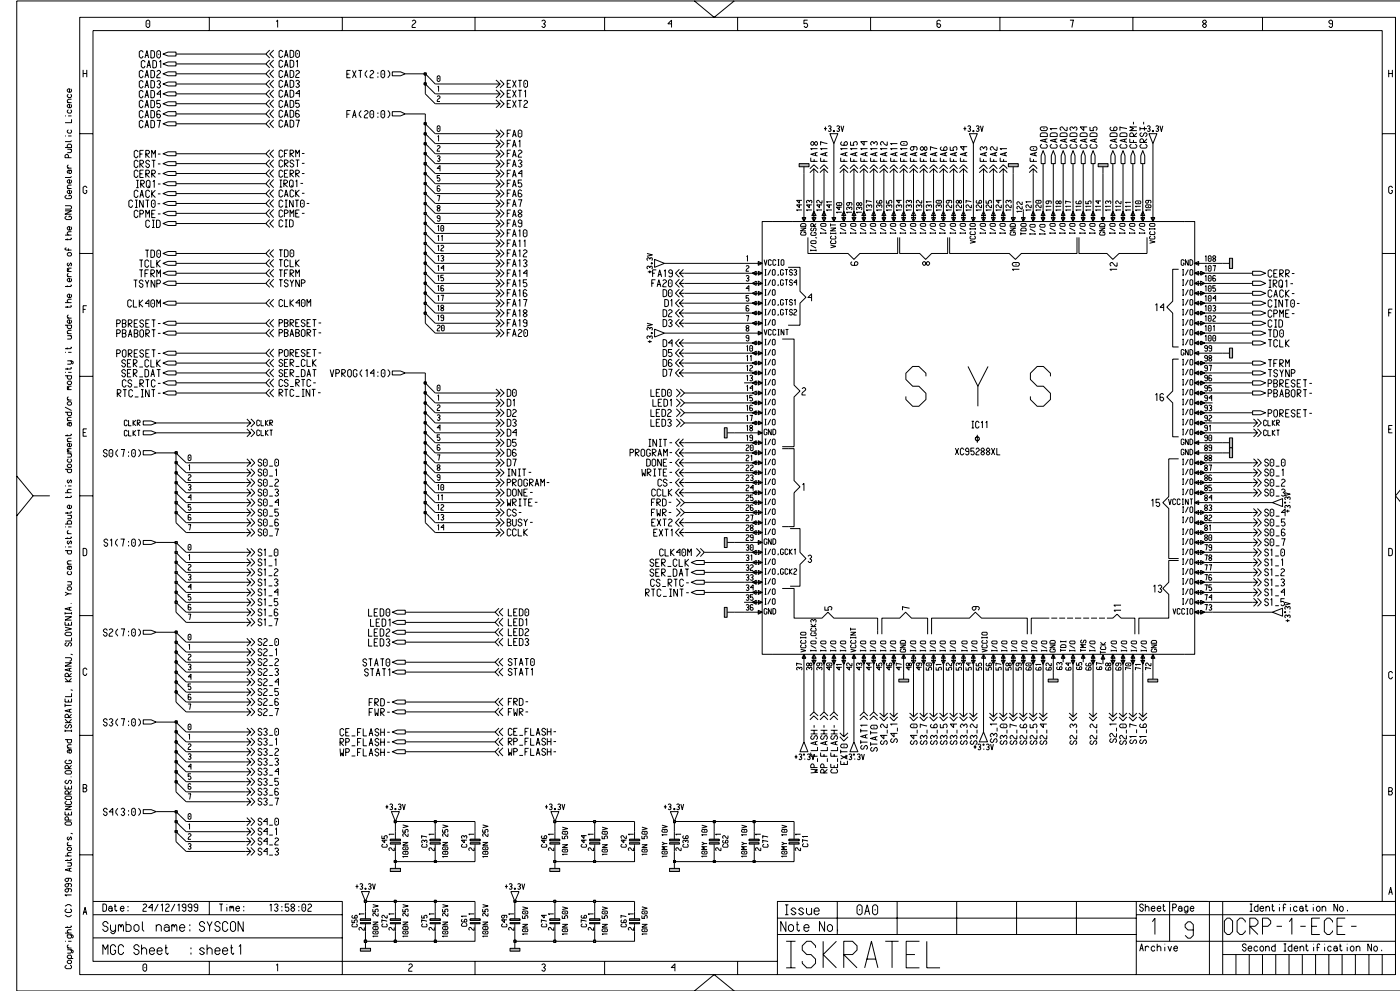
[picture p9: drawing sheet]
<svg xmlns="http://www.w3.org/2000/svg" width="420mm" height="297mm" viewBox="0 0 420 297" stroke-linecap="round" stroke-linejoin="round" font-family="sans-serif">
<path d="M130.5 277.3v1.9" fill="none" stroke="#000" stroke-width=".3"/>
<path d="M129 276.5h3v.4h-3z" fill-rule="evenodd" fill="#b3b3b3" stroke="#000" stroke-width=".3"/>
<path d="M130.5 276.9v.4" fill="none" stroke="#000" stroke-width=".3"/>
<g fill="#b3b3b3" stroke="#000" stroke-width=".3">
<path d="M129 275.4h3v.5h-3z" fill-rule="evenodd"/>
<path d="M129 275.4h3v.5h-3z" fill-rule="evenodd"/>
</g>
<path d="M118.6 253.4v1.8M130.5 273.2v2.3" fill="none" stroke="#000" stroke-width=".3"/>
<path d="M117 252.6h3.1v.4h-3.1z" fill-rule="evenodd" fill="#b3b3b3" stroke="#000" stroke-width=".3"/>
<path d="M118.6 253v.4" fill="none" stroke="#000" stroke-width=".3"/>
<g fill="#b3b3b3" stroke="#000" stroke-width=".3">
<path d="M117 251.6h3.1v.4h-3.1z" fill-rule="evenodd"/>
<path d="M117 251.6h3.1v.4h-3.1z" fill-rule="evenodd"/>
</g>
<path d="M375.6 165.6h1.4M375.9 164.4l1.1 1.2-1.1 1.2M377 164.4l1.2 1.2-1.2 1.2M117.4 243.3h2.3l-1.1 2.9zM118.4 242.4l.2-.1 .1 .3-.2 .1zM118.6 249.3v2.4M130.5 253.4v1.8" fill="none" stroke="#000" stroke-width=".3"/>
<path d="M129 252.6h3v.4h-3z" fill-rule="evenodd" fill="#b3b3b3" stroke="#000" stroke-width=".3"/>
<path d="M130.5 253v.4" fill="none" stroke="#000" stroke-width=".3"/>
<g fill="#b3b3b3" stroke="#000" stroke-width=".3">
<path d="M129 251.6h3v.4h-3z" fill-rule="evenodd"/>
<path d="M129 251.6h3v.4h-3z" fill-rule="evenodd"/>
</g>
<g fill="none" stroke="#000" stroke-width=".3">
<path d="M48.9 37.1l1.5-.6h2.4v1.2h-2.4zM48.9 58l1.5-.6h2.4v1.2h-2.4zM266.8 51.8l1.2-1.2 1.2 1.2M266.8 50.6l1.2-1.2 1.2 1.2M268 50.6v1.4M272.7 50.6l1.2-1.2 1.3 1.2M272.7 51.8l1.2-1.2 1.3 1.2M273.9 50.6v1.4M275.8 51.8l1.2-1.2 1.2 1.2M275.8 50.6l1.2-1.2 1.2 1.2M277 50.6v1.4M278.8 51.8l1.1-1.2 1.2 1.2"/>
<path d="M278.8 50.6l1.1-1.2 1.2 1.2M279.9 50.6v1.4M281.7 51.8l1.2-1.2 1.3 1.2M281.7 50.6l1.2-1.2 1.3 1.2M282.9 50.6v1.4M48.9 76l1.5-.6h2.4v1.2h-2.4zM80.9 98.7l-1.2 1.2 1.2 1.1M82.1 98.7l-1.2 1.2 1.2 1.1M48.9 114.8l1.5-.6h2.4v1.2h-2.4zM48.9 105.9l1.5-.6h2.4v1.2h-2.4zM80.9 104.6l-1.2 1.3 1.2 1.1M80.9 113.6l-1.2 1.2 1.2 1.2"/>
<path d="M80.9 110.6l-1.2 1.2 1.2 1.2M82.1 110.6l-1.2 1.2 1.2 1.2M82.1 104.6l-1.2 1.3 1.2 1.1M82.1 113.6l-1.2 1.2 1.2 1.2M52.8 135.7l3 3M375.6 138.7h1.4M375.9 137.5l1.1 1.2-1.1 1.2M377 137.5l1.2 1.2-1.2 1.2M52.8 153.6l3 3.1M52.8 156.7l3 2.9M73.7 159.6h1.5M74 158.4l1.2 1.2-1.2 1.2"/>
<path d="M75.2 158.4l1.2 1.2-1.2 1.2M375.6 144.6h1.4M375.6 141.7h1.4M375.6 156.7h1.4M375.6 153.6h1.4M375.9 143.5l1.1 1.1-1.1 1.3M375.9 140.5l1.1 1.2-1.1 1.2M375.9 155.4l1.1 1.3-1.1 1.1M375.9 152.4l1.1 1.2-1.1 1.2M377 143.5l1.2 1.1-1.2 1.3M377 155.4l1.2 1.3-1.2 1.1M377 152.4l1.2 1.2-1.2 1.2"/>
<path d="M377 140.5l1.2 1.2-1.2 1.2M52.8 162.6l3 3M375.6 168.6h1.4M375.9 167.4l1.1 1.2-1.1 1.2M377 167.4l1.2 1.2-1.2 1.2M73.7 201.5h1.5M74 200.3l1.2 1.2-1.2 1.1M75.2 200.3l1.2 1.2-1.2 1.1M242.9 215.8l1.1-1.2 1.3 1.2M242.9 214.6l1.1-1.2 1.3 1.2M245.9 215.8l1.2-1.2 1.2 1.2M245.9 214.6l1.2-1.2 1.2 1.2"/>
<path d="M248.9 215.8l1.1-1.2 1.2 1.2M248.9 214.6l1.1-1.2 1.2 1.2M73.7 237.3h1.5M73.7 234.3h1.5M74 236.1l1.2 1.2-1.2 1.2M74 233.1l1.2 1.2-1.2 1.2M74 239.1l1.2 1.2-1.2 1.2M75.2 236.1l1.2 1.2-1.2 1.2M75.2 239.1l1.2 1.2-1.2 1.2M75.2 233.1l1.2 1.2-1.2 1.2M149.6 224.1l-1.2 1.2 1.2 1.3M150.8 224.1l-1.2 1.2 1.2 1.3"/>
<path d="M52.8 246.2l3 3.1M73.7 240.3h1.5M130.5 249.3v2.4M153.2 267.2h2.4l-1.2 3zM154.3 266.2l.2 .1v.3l-.3-.1zM154.4 277.3v1.9"/>
</g>
<path d="M152.9 276.5h3v.4h-3z" fill-rule="evenodd" fill="#b3b3b3" stroke="#000" stroke-width=".3"/>
<path d="M154.4 276.9v.4" fill="none" stroke="#000" stroke-width=".3"/>
<g fill="#b3b3b3" stroke="#000" stroke-width=".3">
<path d="M152.9 275.4h3v.5h-3z" fill-rule="evenodd"/>
<path d="M152.9 275.4h3v.5h-3z" fill-rule="evenodd"/>
</g>
<path d="M48.9 49.1l1.5-.6h2.4v1.1h-2.4zM154.4 273.2v2.3" fill="none" stroke="#000" stroke-width=".3"/>
<path d="M117 260.3h3.1v.9h-3.1z" fill-rule="evenodd" fill="#b3b3b3" stroke="#000" stroke-width=".3"/>
<path d="M118.6 258.3v2" fill="none" stroke="#000" stroke-width=".3"/>
<path d="M164.9 260.3h2.9v.9h-2.9z" fill-rule="evenodd" fill="#b3b3b3" stroke="#000" stroke-width=".3"/>
<g fill="none" stroke="#000" stroke-width=".3">
<path d="M117.6 33.5h2.5l1.4 .6-1.4 .6h-2.5zM127.5 37.1l3 3M342.7 45.2l.6 1.5v2.4h-1.2v-2.4zM375.6 84.3h2.4l1.5 .6-1.5 .6h-2.4zM375.6 171.6h1.4M375.9 170.4l1.1 1.2-1.1 1.1M375.9 179.4l1.1 1.1-1.1 1.2M377 170.4l1.2 1.2-1.2 1.1M377 179.4l1.2 1.1-1.2 1.2M117.6 192.5l1.6-.6h2.3v1.2h-2.3zM375.6 180.5h1.4M338.5 214.9l1.2 1.2 1.2-1.2"/>
<path d="M338.5 213.7l1.2 1.2 1.2-1.2M339.7 213.4v1.5M341.5 213.7l1.2 1.2 1.2-1.2M341.5 214.9l1.2 1.2 1.2-1.2M342.7 213.4v1.5M166.4 258.3v2"/>
</g>
<path d="M108.1 284.3h3v.8h-3z" fill-rule="evenodd" fill="#b3b3b3" stroke="#000" stroke-width=".3"/>
<path d="M142.4 277.3v1.9M109.6 282.1v2.2" fill="none" stroke="#000" stroke-width=".3"/>
<path d="M141 276.5h3v.4h-3z" fill-rule="evenodd" fill="#b3b3b3" stroke="#000" stroke-width=".3"/>
<path d="M142.4 276.9v.4" fill="none" stroke="#000" stroke-width=".3"/>
<g fill="#b3b3b3" stroke="#000" stroke-width=".3">
<path d="M141 275.4h3v.5h-3z" fill-rule="evenodd"/>
<path d="M141 275.4h3v.5h-3z" fill-rule="evenodd"/>
</g>
<g fill="none" stroke="#000" stroke-width=".3">
<path d="M80.9 20.9l-1.2 1.2 1.2 1.2M82.1 20.9l-1.2 1.2 1.2 1.2M80.9 56.8l-1.2 1.2 1.2 1.2M82.1 56.8l-1.2 1.2 1.2 1.2M308.6 51.8l1.2-1.2 1.2 1.2M308.6 50.6l1.2-1.2 1.2 1.2M309.8 50.6v1.4M48.9 67l1.5-.6h2.4v1.2h-2.4zM80.9 65.8l-1.2 1.2 1.2 1.2M80.9 74.8l-1.2 1.2 1.2 1.2M82.1 74.8l-1.2 1.2 1.2 1.2M82.1 65.8l-1.2 1.2 1.2 1.2"/>
<path d="M48.9 108.8l1.5-.6h2.4v1.2h-2.4zM80.9 107.6l-1.2 1.2 1.2 1.2M82.1 107.6l-1.2 1.2 1.2 1.2M52.8 144.6l3 3.1M127.5 144.6l3 3.1M148.4 147.7h1.6M148.7 146.5l1.3 1.2-1.3 1.2M150 146.5l1.2 1.2-1.2 1.2M52.8 165.6l3 3M117.6 189.5l1.6-.6h2.3v1.2h-2.3zM117.6 186.5l1.6-.5h2.3v1.1h-2.3zM149.6 188.3l-1.2 1.2 1.2 1.2"/>
<path d="M149.6 185.3l-1.2 1.2 1.2 1.2M150.8 188.3l-1.2 1.2 1.2 1.2M150.8 185.3l-1.2 1.2 1.2 1.2M142.4 273.2v2.3M166.4 277.3v1.9"/>
</g>
<path d="M164.9 276.5h2.9v.4h-2.9z" fill-rule="evenodd" fill="#b3b3b3" stroke="#000" stroke-width=".3"/>
<path d="M166.4 276.9v.4" fill="none" stroke="#000" stroke-width=".3"/>
<g fill="#b3b3b3" stroke="#000" stroke-width=".3">
<path d="M164.9 275.4h2.9v.5h-2.9z" fill-rule="evenodd"/>
<path d="M164.9 275.4h2.9v.5h-2.9z" fill-rule="evenodd"/>
</g>
<path d="M190.3 253.4v1.8M166.4 273.2v2.3" fill="none" stroke="#000" stroke-width=".3"/>
<path d="M188.8 252.6h3v.4h-3z" fill-rule="evenodd" fill="#b3b3b3" stroke="#000" stroke-width=".3"/>
<path d="M190.3 253v.4" fill="none" stroke="#000" stroke-width=".3"/>
<g fill="#b3b3b3" stroke="#000" stroke-width=".3">
<path d="M188.8 251.6h3v.4h-3z" fill-rule="evenodd"/>
<path d="M188.8 251.6h3v.4h-3z" fill-rule="evenodd"/>
</g>
<path d="M190.3 249.3v2.4M118.6 277.3v1.9" fill="none" stroke="#000" stroke-width=".3"/>
<path d="M117 276.5h3.1v.4h-3.1z" fill-rule="evenodd" fill="#b3b3b3" stroke="#000" stroke-width=".3"/>
<path d="M118.6 276.9v.4" fill="none" stroke="#000" stroke-width=".3"/>
<g fill="#b3b3b3" stroke="#000" stroke-width=".3">
<path d="M117 275.4h3.1v.5h-3.1z" fill-rule="evenodd"/>
<path d="M117 275.4h3.1v.5h-3.1z" fill-rule="evenodd"/>
</g>
<path d="M80.9 44.9l-1.2 1.2 1.2 1.2M82.1 44.9l-1.2 1.2 1.2 1.2M73.7 141.7h1.5M74 140.5l1.2 1.2-1.2 1.2M75.2 140.5l1.2 1.2-1.2 1.2M108.4 267.2h2.4l-1.2 3zM109.4 266.3l.3-.1 .1 .3-.3 .1zM109.6 277.3v1.9M118.6 273.2v2.3" fill="none" stroke="#000" stroke-width=".3"/>
<path d="M108.1 276.5h3v.4h-3z" fill-rule="evenodd" fill="#b3b3b3" stroke="#000" stroke-width=".3"/>
<path d="M109.6 276.9v.4" fill="none" stroke="#000" stroke-width=".3"/>
<g fill="#b3b3b3" stroke="#000" stroke-width=".3">
<path d="M108.1 275.4h3v.5h-3z" fill-rule="evenodd"/>
<path d="M108.1 275.4h3v.5h-3z" fill-rule="evenodd"/>
</g>
<g fill="none" stroke="#000" stroke-width=".3">
<path d="M48.9 16.2l1.5-.6h2.4v1.2h-2.4zM80.9 35.9l-1.2 1.2 1.2 1.2M80.9 32.9l-1.2 1.2 1.2 1.2M82.1 35.9l-1.2 1.2 1.2 1.2M82.1 32.9l-1.2 1.2 1.2 1.2M48.9 55.1l1.5-.6h2.4v1.2h-2.4zM80.9 50.8l-1.2 1.2 1.2 1.2M82.1 50.8l-1.2 1.2 1.2 1.2M245.9 50.6l1.2-1.2 1.2 1.2M245.9 51.8l1.2-1.2 1.2 1.2M247.1 50.6v1.4M254.9 50.6l1.2-1.2 1.1 1.2"/>
<path d="M254.9 51.8l1.2-1.2 1.1 1.2M256.1 50.6v1.4M257.8 50.6l1.2-1.2 1.2 1.2M257.8 51.8l1.2-1.2 1.2 1.2M259 50.6v1.4M260.8 51.8l1.2-1.2 1.2 1.2M260.8 50.6l1.2-1.2 1.2 1.2M262 50.6v1.4M263.8 51.8l1.2-1.2 1.2 1.2M263.8 50.6l1.2-1.2 1.2 1.2M265 50.6v1.4M269.8 51.8l1.2-1.2 1.1 1.2"/>
<path d="M269.8 50.6l1.2-1.2 1.1 1.2M271 50.6v1.4M284.8 50.6l1.1-1.2 1.2 1.2M284.8 51.8l1.1-1.2 1.2 1.2M285.9 50.6v1.4M287.7 51.8l1.2-1.2 1.2 1.2M287.7 50.6l1.2-1.2 1.2 1.2M288.9 50.6v1.4M48.9 96.9l1.5-.6h2.4v1.2h-2.4zM127.5 90.9l3 2.9M127.5 138.7l3 3M148.4 135.7h1.6"/>
<path d="M148.7 134.5l1.3 1.2-1.3 1.2M150 134.5l1.2 1.2-1.2 1.2M73.7 144.6h1.5M74 143.5l1.2 1.1-1.2 1.3M75.2 143.5l1.2 1.1-1.2 1.3M148.4 159.6h1.6M148.7 158.4l1.3 1.2-1.3 1.2M150 158.4l1.2 1.2-1.2 1.2M207.3 168.6l1.5-.6h2.4v1.2h-2.4zM207.3 174.5l1.5-.6h2.4v1.2h-2.4zM52.8 192.5l3 2.9M73.7 198.5h1.5"/>
<path d="M74 197.3l1.2 1.2-1.2 1.2M75.2 197.3l1.2 1.2-1.2 1.2M117.6 219.4l1.6-.6h2.3v1.2h-2.3zM149.6 218.2l-1.2 1.2 1.2 1.2M150.8 218.2l-1.2 1.2 1.2 1.2M117.6 222.4l1.6-.6h2.3v1.2h-2.3zM117.6 225.3l1.6-.6h2.3v1.2h-2.3zM149.6 221.2l-1.2 1.2 1.2 1.1M150.8 221.2l-1.2 1.2 1.2 1.1M255.9 226.1l.2-.1 .1 .3h-.2zM256.1 222.4l1.1 2.9h-2.3zM52.8 249.3l3 3"/>
<path d="M109.6 273.2v2.3"/>
</g>
<path d="M152.9 284.3h3v.8h-3z" fill-rule="evenodd" fill="#b3b3b3" stroke="#000" stroke-width=".3"/>
<path d="M48.9 81.9l1.5-.6h2.4v1.2h-2.4zM375.6 87.3h2.4l1.5 .6-1.5 .6h-2.4zM375.6 93.2h2.4l1.5 .6-1.5 .6h-2.4zM375.6 90.3h2.4l1.5 .6-1.5 .6h-2.4zM375.6 96.3h2.4l1.5 .6-1.5 .6h-2.4zM80.9 116.6l-1.2 1.2 1.2 1.2M82.1 116.6l-1.2 1.2 1.2 1.2M375.6 147.7h1.4M375.9 146.5l1.1 1.2-1.1 1.2M377 146.5l1.2 1.2-1.2 1.2M154.4 282.1v2.2" fill="none" stroke="#000" stroke-width=".3"/>
<path d="M217.2 182.1h.8v2.9h-.8z" fill-rule="evenodd" fill="#b3b3b3" stroke="#000" stroke-width=".3"/>
<path d="M218 183.5h2.2" fill="none" stroke="#000" stroke-width=".3"/>
<path d="M239.6 49.1h3v.9h-3z" fill-rule="evenodd" fill="#b3b3b3" stroke="#000" stroke-width=".3"/>
<path d="M80.9 18l-1.2 1.2 1.2 1.1M82.1 18l-1.2 1.2 1.2 1.1M241.1 50v2" fill="none" stroke="#000" stroke-width=".3"/>
<path d="M344.2 203.6h3v.8h-3z" fill-rule="evenodd" fill="#b3b3b3" stroke="#000" stroke-width=".3"/>
<g fill="none" stroke="#000" stroke-width=".3">
<path d="M48.9 31.1l1.5-.6h2.4v1.2h-2.4zM48.9 34.1l1.5-.6h2.4v1.2h-2.4zM80.9 29.9l-1.2 1.2 1.2 1.2M82.1 29.9l-1.2 1.2 1.2 1.2M293.7 51.8l1.2-1.2 1.2 1.2M293.7 50.6l1.2-1.2 1.2 1.2M294.9 50.6v1.4M296.7 51.8l1.2-1.2 1.2 1.2M296.7 50.6l1.2-1.2 1.2 1.2M297.9 50.6v1.4M299.7 51.8l1.1-1.2 1.2 1.2M299.7 50.6l1.1-1.2 1.2 1.2"/>
<path d="M300.8 50.6v1.4M73.7 138.7h1.5M74 137.5l1.2 1.2-1.2 1.2M75.2 137.5l1.2 1.2-1.2 1.2M73.7 156.7h1.5M74 155.4l1.2 1.3-1.2 1.1M75.2 155.4l1.2 1.3-1.2 1.1M127.5 141.7l3 2.9M148.4 153.6h1.6M148.7 152.4l1.3 1.2-1.3 1.2M150 152.4l1.2 1.2-1.2 1.2M52.8 168.6l3 3"/>
<path d="M52.8 171.6l3 2.9M73.7 168.6h1.5M73.7 165.6h1.5M74 167.4l1.2 1.2-1.2 1.2M74 164.4l1.2 1.2-1.2 1.2M75.2 167.4l1.2 1.2-1.2 1.2M75.2 164.4l1.2 1.2-1.2 1.2M52.8 189.5l3 3M52.8 207.5l3 2.9M52.8 219.4l3 3M260.8 215.8l1.2-1.2 1.2 1.2M260.8 214.6l1.2-1.2 1.2 1.2"/>
<path d="M345.7 201.5v2.1M178.3 277.3v1.9"/>
</g>
<path d="M176.8 276.5h3.1v.4h-3.1z" fill-rule="evenodd" fill="#b3b3b3" stroke="#000" stroke-width=".3"/>
<path d="M178.3 276.9v.4" fill="none" stroke="#000" stroke-width=".3"/>
<g fill="#b3b3b3" stroke="#000" stroke-width=".3">
<path d="M176.8 275.4h3.1v.5h-3.1z" fill-rule="evenodd"/>
<path d="M176.8 275.4h3.1v.5h-3.1z" fill-rule="evenodd"/>
</g>
<g fill="none" stroke="#000" stroke-width=".3">
<path d="M48.9 22.1l1.5-.6h2.4v1.2h-2.4zM80.9 27l-1.2 1.1 1.2 1.2M82.1 27l-1.2 1.1 1.2 1.2M127.5 43l3 3.1M127.5 46.1l3 3M148.4 49.1h1.6M148.4 46.1h1.6M148.7 47.9l1.3 1.2-1.3 1.1M148.7 44.9l1.3 1.2-1.3 1.2M150 47.9l1.2 1.2-1.2 1.1M150 44.9l1.2 1.2-1.2 1.2M321.8 45.2l.6 1.5v2.4h-1.2v-2.4z"/>
<path d="M48.9 78.9l1.5-.6h2.4v1.2h-2.4zM48.9 61l1.5-.6h2.4v1.2h-2.4zM80.9 62.8l-1.2 1.2 1.2 1.2M82.1 62.8l-1.2 1.2 1.2 1.2M80.9 80.7l-1.2 1.2 1.2 1.2M80.9 83.7l-1.2 1.2 1.2 1.2M82.1 80.7l-1.2 1.2 1.2 1.2M82.1 83.7l-1.2 1.2 1.2 1.2M127.5 93.8l3 3.1M127.5 96.9l3 3M148.4 87.9h1.6M148.4 96.9h1.6"/>
<path d="M148.7 86.7l1.3 1.2-1.3 1.2M148.7 95.7l1.3 1.2-1.3 1.2M150 95.7l1.2 1.2-1.2 1.2M150 86.7l1.2 1.2-1.2 1.2M48.9 117.8l1.5-.6h2.4v1.2h-2.4zM203.7 107.6l-1.1 1.2 1.1 1.2M203.7 108.8h1.6M204.9 107.6l-1.2 1.2 1.2 1.2M43 135.1h2.3l1.5 .6-1.5 .6h-2.3zM203.7 137.5l-1.1 1.2 1.1 1.2M203.7 138.7h1.6M203.7 134.5l-1.1 1.2 1.1 1.2"/>
<path d="M203.7 135.7h1.6M204.9 137.5l-1.2 1.2 1.2 1.2M204.9 134.5l-1.2 1.2 1.2 1.2M375.6 123.1h2.4l1.5 .6-1.5 .6h-2.4zM52.8 147.7l3 3M52.8 150.7l3 2.9M73.7 150.7h1.5M74 149.5l1.2 1.2-1.2 1.1M75.2 149.5l1.2 1.2-1.2 1.1M127.5 147.7l3 3M148.4 141.7h1.6M148.4 150.7h1.6"/>
<path d="M148.7 140.5l1.3 1.2-1.3 1.2M148.7 149.5l1.3 1.2-1.3 1.1M150 149.5l1.2 1.2-1.2 1.1M150 140.5l1.2 1.2-1.2 1.2M203.7 140.5l-1.1 1.2 1.1 1.2M203.7 141.7h1.6M204.9 140.5l-1.2 1.2 1.2 1.2M375.6 159.6h1.4M375.9 158.4l1.1 1.2-1.1 1.2M377 158.4l1.2 1.2-1.2 1.2M73.7 174.5h1.5M74 173.3l1.2 1.2-1.2 1.2"/>
<path d="M75.2 173.3l1.2 1.2-1.2 1.2M375.6 162.6h1.4M375.6 174.5h1.4M375.9 161.4l1.1 1.2-1.1 1.2M375.9 173.3l1.1 1.2-1.1 1.2M377 161.4l1.2 1.2-1.2 1.2M377 173.3l1.2 1.2-1.2 1.2M73.7 195.4h1.5M74 194.3l1.2 1.1-1.2 1.3M75.2 194.3l1.2 1.1-1.2 1.3M117.6 183.5l1.6-.6h2.3v1.2h-2.3zM149.6 182.3l-1.2 1.2 1.2 1.2"/>
<path d="M150.8 182.3l-1.2 1.2 1.2 1.2M284.8 214.9l1.1 1.2 1.2-1.2M284.8 213.7l1.1 1.2 1.2-1.2M285.9 213.4v1.5M287.7 213.7l1.2 1.2 1.2-1.2M287.7 214.9l1.2 1.2 1.2-1.2M288.9 213.4v1.5M296.7 214.9l1.2 1.2 1.2-1.2M296.7 213.7l1.2 1.2 1.2-1.2M297.9 213.4v1.5M299.7 213.7l1.1 1.2 1.2-1.2M299.7 214.9l1.1 1.2 1.2-1.2"/>
<path d="M300.8 213.4v1.5M302.6 213.7l1.2 1.2 1.3-1.2M302.6 214.9l1.2 1.2 1.3-1.2M303.8 213.4v1.5M52.8 231.3l3 3M52.8 234.3l3 3M52.8 237.3l3 3M73.7 225.3h1.5M73.7 222.4h1.5M73.7 228.4h1.5M74 224.1l1.2 1.2-1.2 1.3M74 221.2l1.2 1.2-1.2 1.1"/>
<path d="M74 227.2l1.2 1.2-1.2 1.2M75.2 224.1l1.2 1.2-1.2 1.3M75.2 221.2l1.2 1.2-1.2 1.1M75.2 227.2l1.2 1.2-1.2 1.2M52.8 252.3l3 2.9M73.7 252.3h1.5M73.7 249.3h1.5M73.7 246.2h1.5M73.7 255.2h1.5M74 251.1l1.2 1.2-1.2 1.1M74 248.1l1.2 1.2-1.2 1.2M74 245.1l1.2 1.1-1.2 1.3"/>
<path d="M74 254l1.2 1.2-1.2 1.2M75.2 251.1l1.2 1.2-1.2 1.1M75.2 254l1.2 1.2-1.2 1.2M75.2 248.1l1.2 1.2-1.2 1.2M75.2 245.1l1.2 1.1-1.2 1.3M178.3 273.2v2.3"/>
</g>
<path d="M368.7 104.3h.9v3h-.9z" fill-rule="evenodd" fill="#b3b3b3" stroke="#000" stroke-width=".3"/>
<g fill="none" stroke="#000" stroke-width=".3">
<path d="M291.7 39.2l.3-.1v.3l-.2 .1zM80.9 59.8l-1.2 1.2 1.2 1.2M82.1 59.8l-1.2 1.2 1.2 1.2M148.4 58h1.6M148.7 56.8l1.3 1.2-1.3 1.2M150 56.8l1.2 1.2-1.2 1.2M290.7 40.1h2.4l-1.2 2.9zM315.8 45.2l.6 1.5v2.4h-1.2v-2.4zM318.8 45.2l.6 1.5v2.4h-1.2v-2.4zM48.9 64l1.5-.6h2.4v1.2h-2.4zM127.5 67l3 3M127.5 70l3 2.9"/>
<path d="M148.4 72.9h1.6M148.4 70h1.6M148.7 71.7l1.3 1.2-1.3 1.2M148.7 68.8l1.3 1.2-1.3 1.1M150 71.7l1.2 1.2-1.2 1.2M150 68.8l1.2 1.2-1.2 1.1M195.3 78.9l.2-.1 .1 .2-.2 .1zM196.3 77.8l2.9 1.1-2.9 1.2zM148.4 81.9h1.6M148.7 80.7l1.3 1.2-1.3 1.2M150 80.7l1.2 1.2-1.2 1.2M203.7 83.7l-1.1 1.2 1.1 1.2"/>
<path d="M203.7 84.9h1.6M203.7 95.7l-1.1 1.2 1.1 1.2M203.7 96.9h1.6M203.7 92.7l-1.1 1.1 1.1 1.3M203.7 93.8h1.6M204.9 83.7l-1.2 1.2 1.2 1.2M204.9 95.7l-1.2 1.2 1.2 1.2M204.9 92.7l-1.2 1.1 1.2 1.3M366.6 105.9h2.1M52.8 138.7l3 3M148.4 138.7h1.6M148.7 137.5l1.3 1.2-1.3 1.2"/>
<path d="M150 137.5l1.2 1.2-1.2 1.2M52.8 141.7l3 2.9M73.7 153.6h1.5M74 152.4l1.2 1.2-1.2 1.2M75.2 152.4l1.2 1.2-1.2 1.2M127.5 150.7l3 2.9M127.5 156.7l3 2.9M148.4 156.7h1.6M148.4 144.6h1.6M148.7 155.4l1.3 1.3-1.3 1.1M148.7 143.5l1.3 1.1-1.3 1.3M150 155.4l1.2 1.3-1.2 1.1"/>
<path d="M150 143.5l1.2 1.1-1.2 1.3M73.7 177.6h1.5M74 179.4l1.2 1.1-1.2 1.2M74 176.4l1.2 1.2-1.2 1.2M75.2 179.4l1.2 1.1-1.2 1.2M75.2 176.4l1.2 1.2-1.2 1.2M52.8 195.4l3 3.1M52.8 198.5l3 3M73.7 183.5h1.5M73.7 180.5h1.5M73.7 192.5h1.5M74 182.3l1.2 1.2-1.2 1.2"/>
<path d="M74 191.3l1.2 1.2-1.2 1.2M75.2 182.3l1.2 1.2-1.2 1.2M75.2 191.3l1.2 1.2-1.2 1.2M149.6 191.3l-1.2 1.2 1.2 1.2M150.8 191.3l-1.2 1.2 1.2 1.2M381.5 183.5l3.1-1.2v2.4zM385.3 183.3l.2 .1-.1 .3-.2-.1zM52.8 210.4l3 3M52.8 216.4l3 3M52.8 201.5l3 2.9M52.8 204.4l3 3.1M73.7 219.4h1.5"/>
<path d="M73.7 213.4h1.5M73.7 210.4h1.5M73.7 207.5h1.5M74 218.2l1.2 1.2-1.2 1.2M74 212.2l1.2 1.2-1.2 1.2M74 209.2l1.2 1.2-1.2 1.2M74 206.3l1.2 1.2-1.2 1.1M75.2 218.2l1.2 1.2-1.2 1.2M75.2 209.2l1.2 1.2-1.2 1.2M75.2 206.3l1.2 1.2-1.2 1.1M75.2 212.2l1.2 1.2-1.2 1.2M117.6 213.4l1.6-.6h2.3v1.2h-2.3z"/>
<path d="M149.6 209.2l-1.2 1.2 1.2 1.2M149.6 212.2l-1.2 1.2 1.2 1.2M150.8 209.2l-1.2 1.2 1.2 1.2M150.8 212.2l-1.2 1.2 1.2 1.2M275.8 213.7l1.2 1.2 1.2-1.2M275.8 214.9l1.2 1.2 1.2-1.2M277 213.4v1.5M290.7 214.9l1.2 1.2 1.2-1.2M290.7 213.7l1.2 1.2 1.2-1.2M291.9 213.4v1.5M294.9 219.4l1.2 3h-2.4zM305.7 214.9l1.2 1.2 1.1-1.2"/>
<path d="M305.7 213.7l1.2 1.2 1.1-1.2M306.9 213.4v1.5M326.6 213.7l1.2 1.2 1.2-1.2M326.6 214.9l1.2 1.2 1.2-1.2M327.8 213.4v1.5M52.8 225.3l3 3.1M52.8 228.4l3 2.9M73.7 231.3h1.5M74 230.2l1.2 1.1-1.2 1.2M75.2 230.2l1.2 1.1-1.2 1.2M294.8 223.1l.2-.1 .1 .3-.3 .1zM165.2 243.3h2.4l-1.2 2.9z"/>
<path d="M166.2 242.4l.3-.1 .1 .3-.3 .1zM201 243.3h2.4l-1.2 2.9zM202 242.4l.3-.1 .1 .3-.3 .1z"/>
</g>
<path d="M217.2 128.2h.8v3.1h-.8z" fill-rule="evenodd" fill="#b3b3b3" stroke="#000" stroke-width=".3"/>
<path d="M218 129.7h2.2" fill="none" stroke="#000" stroke-width=".3"/>
<path d="M217.2 161.1h.8v3h-.8z" fill-rule="evenodd" fill="#b3b3b3" stroke="#000" stroke-width=".3"/>
<path d="M218 162.6h2.2" fill="none" stroke="#000" stroke-width=".3"/>
<path d="M314.3 203.6h3v.8h-3z" fill-rule="evenodd" fill="#b3b3b3" stroke="#000" stroke-width=".3"/>
<path d="M315.8 201.5v2.1" fill="none" stroke="#000" stroke-width=".3"/>
<path d="M302.4 49.1h2.9v.9h-2.9z" fill-rule="evenodd" fill="#b3b3b3" stroke="#000" stroke-width=".3"/>
<path d="M303.8 50v2" fill="none" stroke="#000" stroke-width=".3"/>
<path d="M329.3 49.1h3v.9h-3z" fill-rule="evenodd" fill="#b3b3b3" stroke="#000" stroke-width=".3"/>
<g fill="none" stroke="#000" stroke-width=".3">
<path d="M80.9 15l-1.2 1.2 1.2 1.2M82.1 15l-1.2 1.2 1.2 1.2M48.9 25.2l1.5-.6h2.4v1.2h-2.4zM48.9 28.1l1.5-.6h2.4v1.2h-2.4zM80.9 24l-1.2 1.2 1.2 1.2M82.1 24l-1.2 1.2 1.2 1.2M80.9 53.8l-1.2 1.3 1.2 1.1M82.1 53.8l-1.2 1.3 1.2 1.1M127.5 55.1l3 2.9M127.5 58l3 3M148.4 55.1h1.6M148.4 52h1.6"/>
<path d="M148.7 59.8l1.3 1.2-1.3 1.2M148.7 53.8l1.3 1.3-1.3 1.1M148.7 50.8l1.3 1.2-1.3 1.2M150 53.8l1.2 1.3-1.2 1.1M150 59.8l1.2 1.2-1.2 1.2M150 50.8l1.2 1.2-1.2 1.2M242.9 51.8l1.1-1.2 1.3 1.2M242.9 50.6l1.1-1.2 1.3 1.2M244 50.6v1.4M312.8 45.2l.6 1.5v2.4h-1.2v-2.4zM330.7 50v2M127.5 72.9l3 3.1"/>
<path d="M127.5 61l3 3M127.5 64l3 3M148.4 67h1.6M148.4 64h1.6M148.4 61h1.6M148.4 78.9h1.6M148.4 76h1.6M148.7 65.8l1.3 1.2-1.3 1.2M148.7 62.8l1.3 1.2-1.3 1.2M148.7 77.8l1.3 1.1-1.3 1.2M148.7 74.8l1.3 1.2-1.3 1.2M150 77.8l1.2 1.1-1.2 1.2"/>
<path d="M150 65.8l1.2 1.2-1.2 1.2M150 62.8l1.2 1.2-1.2 1.2M150 74.8l1.2 1.2-1.2 1.2M80.9 95.7l-1.2 1.2 1.2 1.2M82.1 95.7l-1.2 1.2 1.2 1.2M127.5 81.9l3 3M127.5 84.9l3 3M127.5 87.9l3 3M148.4 84.9h1.6M148.4 90.9h1.6M148.7 83.7l1.3 1.2-1.3 1.2M148.7 89.7l1.3 1.2-1.3 1.2"/>
<path d="M150 83.7l1.2 1.2-1.2 1.2M150 89.7l1.2 1.2-1.2 1.2M203.7 86.7l-1.1 1.2 1.1 1.2M203.7 87.9h1.6M204.9 86.7l-1.2 1.2 1.2 1.2M117.6 111.2h2.5l1.4 .6-1.4 .6h-2.5zM127.5 114.8l3 3M127.5 117.8l3 3M148.4 117.8h1.6M148.7 116.6l1.3 1.2-1.3 1.2M150 116.6l1.2 1.2-1.2 1.2M203.7 104.6l-1.1 1.3 1.1 1.1"/>
<path d="M203.7 105.9h1.6M204.9 104.6l-1.2 1.3 1.2 1.1M148.4 132.7h1.6M148.7 131.5l1.3 1.2-1.3 1.2M150 131.5l1.2 1.2-1.2 1.2M73.7 147.7h1.5M74 146.5l1.2 1.2-1.2 1.2M75.2 146.5l1.2 1.2-1.2 1.2M203.7 146.5l-1.1 1.2 1.1 1.2M203.7 147.7h1.6M204.9 146.5l-1.2 1.2 1.2 1.2M43 162h2.3l1.5 .6-1.5 .6h-2.3z"/>
<path d="M52.8 174.5l3 3.1M52.8 177.6l3 2.9M73.7 171.6h1.5M74 170.4l1.2 1.2-1.2 1.1M75.2 170.4l1.2 1.2-1.2 1.1M207.3 177.6l1.5-.6h2.4v1.2h-2.4zM43 188.9h2.3l1.5 .6-1.5 .6h-2.3zM52.8 180.5l3 3M52.8 183.5l3 3M73.7 186.5h1.5M74 185.3l1.2 1.2-1.2 1.2M75.2 185.3l1.2 1.2-1.2 1.2"/>
<path d="M43 215.8h2.3l1.5 .6-1.5 .6h-2.3zM73.7 204.4h1.5M74 203.2l1.2 1.2-1.2 1.2M75.2 203.2l1.2 1.2-1.2 1.2M117.6 210.4l1.6-.6h2.3v1.2h-2.3zM257.8 215.8l1.2-1.2 1.2 1.2M257.8 214.6l1.2-1.2 1.2 1.2M43 242.7h2.3l1.5 .6-1.5 .6h-2.3zM52.8 243.3l3 2.9"/>
</g>
<path d="M368.7 131.3h.9v2.9h-.9z" fill-rule="evenodd" fill="#b3b3b3" stroke="#000" stroke-width=".3"/>
<path d="M127.5 76l3 2.9M203.7 89.7l-1.1 1.2 1.1 1.2M203.7 90.9h1.6M204.9 89.7l-1.2 1.2 1.2 1.2M366.6 132.7h2.1M127.5 153.6l3 3.1" fill="none" stroke="#000" stroke-width=".3"/>
<path d="M200.8 260.3h2.9v.9h-2.9z" fill-rule="evenodd" fill="#b3b3b3" stroke="#000" stroke-width=".3"/>
<path d="M202.2 253.4v1.8M202.2 258.3v2" fill="none" stroke="#000" stroke-width=".3"/>
<path d="M200.8 252.6h2.9v.4h-2.9z" fill-rule="evenodd" fill="#b3b3b3" stroke="#000" stroke-width=".3"/>
<path d="M202.2 253v.4" fill="none" stroke="#000" stroke-width=".3"/>
<g fill="#b3b3b3" stroke="#000" stroke-width=".3">
<path d="M200.8 251.6h2.9v.4h-2.9z" fill-rule="evenodd"/>
<path d="M200.8 251.6h2.9v.4h-2.9z" fill-rule="evenodd"/>
</g>
<path d="M202.2 249.3v2.4M238.1 253.4v1.8" fill="none" stroke="#000" stroke-width=".3"/>
<path d="M236.6 252.6h3v.4h-3z" fill-rule="evenodd" fill="#b3b3b3" stroke="#000" stroke-width=".3"/>
<path d="M238.1 253v.4" fill="none" stroke="#000" stroke-width=".3"/>
<g fill="#b3b3b3" stroke="#000" stroke-width=".3">
<path d="M236.6 251.6h3v.4h-3z" fill-rule="evenodd"/>
<path d="M236.6 251.6h3v.4h-3z" fill-rule="evenodd"/>
</g>
<path d="M214.2 253.4v1.8M238.1 249.3v2.4" fill="none" stroke="#000" stroke-width=".3"/>
<path d="M212.7 252.6h3v.4h-3z" fill-rule="evenodd" fill="#b3b3b3" stroke="#000" stroke-width=".3"/>
<path d="M214.2 253v.4" fill="none" stroke="#000" stroke-width=".3"/>
<g fill="#b3b3b3" stroke="#000" stroke-width=".3">
<path d="M212.7 251.6h3v.4h-3z" fill-rule="evenodd"/>
<path d="M212.7 251.6h3v.4h-3z" fill-rule="evenodd"/>
</g>
<path d="M214.2 249.3v2.4M226.2 253.4v1.8" fill="none" stroke="#000" stroke-width=".3"/>
<path d="M224.6 252.6h3v.4h-3z" fill-rule="evenodd" fill="#b3b3b3" stroke="#000" stroke-width=".3"/>
<path d="M226.2 253v.4" fill="none" stroke="#000" stroke-width=".3"/>
<g fill="#b3b3b3" stroke="#000" stroke-width=".3">
<path d="M224.6 251.6h3v.4h-3z" fill-rule="evenodd"/>
<path d="M224.6 251.6h3v.4h-3z" fill-rule="evenodd"/>
</g>
<g fill="none" stroke="#000" stroke-width=".3">
<path d="M148.4 99.9h1.6M148.7 98.7l1.3 1.2-1.3 1.1M150 98.7l1.2 1.2-1.2 1.1M375.6 81.3h2.4l1.5 .6-1.5 .6h-2.4zM203.7 110.6l-1.1 1.2 1.1 1.2M203.7 111.8h1.6M204.9 110.6l-1.2 1.2 1.2 1.2M375.6 117.2h2.4l1.5 .6-1.5 .6h-2.4zM203.7 131.5l-1.1 1.2 1.1 1.2M203.7 132.7h1.6M204.9 131.5l-1.2 1.2 1.2 1.2M202.8 149.5l1.2 1.2-1.2 1.1"/>
<path d="M202.8 152.4l1.2 1.2-1.2 1.2M203.7 143.5l-1.1 1.1 1.1 1.3M203.7 144.6h1.6M204 149.5l1.3 1.2-1.3 1.1M204 152.4l1.3 1.2-1.3 1.2M204.9 143.5l-1.2 1.1 1.2 1.3M375.6 177.6h1.4M375.9 176.4l1.1 1.2-1.1 1.2M377 176.4l1.2 1.2-1.2 1.2M149.6 197.3l-1.2 1.2 1.2 1.2M150.8 197.3l-1.2 1.2 1.2 1.2M117.6 201.5l1.6-.6h2.3v1.1h-2.3z"/>
<path d="M149.6 200.3l-1.2 1.2 1.2 1.1M150.8 200.3l-1.2 1.2 1.2 1.1M308.6 214.9l1.2 1.2 1.2-1.2M308.6 213.7l1.2 1.2 1.2-1.2M309.8 213.4v1.5M332.5 214.9l1.2 1.2 1.3-1.2M332.5 213.7l1.2 1.2 1.3-1.2M333.7 213.4v1.5M335.6 213.7l1.1 1.2 1.2-1.2M335.6 214.9l1.1 1.2 1.2-1.2M336.7 213.4v1.5M226.2 249.3v2.4"/>
</g>
<path d="M269.5 203.6h3v.8h-3z" fill-rule="evenodd" fill="#b3b3b3" stroke="#000" stroke-width=".3"/>
<g fill="none" stroke="#000" stroke-width=".3">
<path d="M148.7 38.9l1.3 1.2-1.3 1.2M150 38.9l1.2 1.2-1.2 1.2M249.9 39.2l.2-.1 .1 .3-.2 .1zM345.6 39.2l.2-.1 .1 .3-.3 .1zM127.5 49.1l3 2.9M127.5 52l3 3.1M127.5 40.1l3 2.9M148.4 40.1h1.6M248.9 40.1h2.3l-1.2 2.9zM344.5 40.1h2.4l-1.2 2.9zM80.9 77.8l-1.2 1.1 1.2 1.2M82.1 77.8l-1.2 1.1 1.2 1.2"/>
<path d="M223.1 78.9h5.4M227.4 78.3l1.1 .6-1.1 .6zM228.5 66.4h129.8v129.7h-129.8zM240.5 65.2h1.2l-.6 1.2zM241.1 61v5.4M242.3 71.1v4.9h12l1.8 1.8 1.7-1.8h11.4v-4.9M243.4 65.2h1.3l-.7 1.2zM244 63.4l.7 1.2h-1.3l.6-1.2v1.2M244 61v5.4M246.5 65.2h1.2l-.6 1.2zM247.1 63.4l.6 1.2h-1.2l.6-1.2v1.2M247.1 61v5.4"/>
<path d="M249.5 65.2h1.1l-.6 1.2zM250 61v5.4M252.4 65.2h1.2l-.6 1.2zM253 63.4l.6 1.2h-1.2l.6-1.2v1.2M253 61v5.4M255.5 78.4l-.4 .4 .4 .7h1.4l.3-.7-.3-.4h-.3l-.4 .4v.7M256.1 61v5.4l-.6-1.2h1.2l-.6 1.2v-1.2M256.1 63.4l.6 1.2h-1.2zM258.4 65.2h1.2l-.6 1.2zM259 63.4l.6 1.2h-1.2zM259 61v5.4M261.4 65.2h1.2l-.6 1.2z"/>
<path d="M262 61v5.4M262 63.4l.6 1.2h-1.2zM264.4 65.2h1.2l-.6 1.2zM265 63.4l.6 1.2h-1.2l.6-1.2v1.2M265 61v5.4M267.4 65.2h1.2l-.6 1.2zM268 63.4l.6 1.2h-1.2l.6-1.2v1.2M268 61v5.4M269.8 71.1v4.9h6l1.8 1.8 1.7-1.8h4.9v-4.9M270.4 65.2h1.2l-.6 1.2zM271 63.4l.6 1.2h-1.2l.6-1.2v1.2M271 61v5.4"/>
<path d="M273.3 65.2h1.3l-.7 1.2zM273.9 63.4l.7 1.2h-1.3l.6-1.2v1.2M273.9 61v5.4M277 61v5.4l-.6-1.2h1.2l-.6 1.2v-1.2M277 63.4l.6 1.2h-1.2zM277 78.4l-.4 .4 .4 .7h.3l.8-1.1h.3l.4 .4v.3l-.4 .4h-.3l-.8-1.1zM279.3 65.2h1.2l-.6 1.2zM279.9 63.4l.6 1.2h-1.2l.6-1.2v1.2M279.9 61v5.4M282.3 65.2h1.2l-.6 1.2zM282.9 63.4l.6 1.2h-1.2l.6-1.2v1.2M282.9 61v5.4"/>
<path d="M284.8 71.1v4.9h17.8l1.9 1.8 1.8-1.8h16.6v-4.9M285.4 65.2h1.1l-.6 1.2zM285.9 61v5.4M285.9 63.4l.6 1.2h-1.1zM288.3 65.2h1.2l-.6 1.2zM288.9 61v5.4M288.9 63.4l.6 1.2h-1.2zM291.3 65.2h1.2l-.6 1.2zM291.9 61v5.4M294.3 65.2h1.2l-.6 1.2zM294.9 63.4l.6 1.2h-1.2l.6-1.2v1.2M294.9 61v5.4"/>
<path d="M297.3 65.2h1.2l-.6 1.2zM297.9 63.4l.6 1.2h-1.2l.6-1.2v1.2M297.9 61v5.4M300.3 65.2h1.1l-.6 1.2zM300.8 63.4l.6 1.2h-1.1l.5-1.2v1.2M300.8 61v5.4M303.2 65.2h1.3l-.7 1.2zM303.8 61v5.4M303.9 78.7h1.4l.4 .3v.4l-.4 .4h-1.4l-.3-.4v-.4zM304.5 79.2h.3M306.3 65.2h1.2l-.6 1.2zM306.9 62.8v3.6"/>
<path d="M309.2 65.2h1.2l-.6 1.2zM309.8 63.4l.6 1.2h-1.2l.6-1.2v1.2M309.8 61v5.4M312.2 65.2h1.2l-.6 1.2zM312.8 63.4l.6 1.2h-1.2l.6-1.2v1.2M312.8 61v5.4M315.2 65.2h1.2l-.6 1.2zM315.8 61v5.4M315.8 63.4l.6 1.2h-1.2zM318.2 65.2h1.2l-.6 1.2zM318.8 61v5.4M318.8 63.4l.6 1.2h-1.2z"/>
<path d="M321.2 65.2h1.2l-.6 1.2zM321.8 63.4l.6 1.2h-1.2l.6-1.2v1.2M321.8 61v5.4M323.5 71.1v4.9h8.4l1.8 1.8 1.9-1.8h8.3v-4.9M324.2 65.2h1.2l-.6 1.2zM324.8 63.4l.6 1.2h-1.2l.6-1.2v1.2M324.8 61v5.4M327.2 65.2h1.2l-.6 1.2zM327.8 63.4l.6 1.2h-1.2l.6-1.2v1.2M327.8 61v5.4M330.1 65.2h1.2l-.6 1.2zM330.7 61v5.4"/>
<path d="M333.1 65.2h1.3l-.7 1.2zM333.7 63.4l.7 1.2h-1.3l.6-1.2v1.2M333.7 61v5.4M335 78.7v1.1l-.7-.2-.8-.9h-.3l-.3 .3 .3 .8M336.2 65.2h1.1l-.6 1.2zM336.7 63.4l.6 1.2h-1.1l.5-1.2v1.2M336.7 61v5.4M339.1 65.2h1.2l-.6 1.2zM339.7 63.4l.6 1.2h-1.2l.6-1.2v1.2M339.7 61v5.4M342.1 65.2h1.2l-.6 1.2zM342.7 63.4l.6 1.2h-1.2l.6-1.2v1.2"/>
<path d="M342.7 61v5.4M345.1 65.2h1.2l-.6 1.2zM345.7 61v5.4M358.3 78.9l1.1-.6v1.2zM358.3 78.9h5.3M48.9 84.9l1.5-.6h2.4v1.2h-2.4zM48.9 99.9l1.5-.6h2.4v1.1h-2.4zM195.4 99.7l.2 .1-.1 .2-.2-.1zM196.3 98.7l2.9 1.2-2.9 1.1zM223.1 84.9h5.4l-1.1 .6v-1.2l1.1 .6h-1.1M223.1 90.9h5.4l-1.1 .6v-1.2l1.1 .6h-1.1M223.1 96.9h5.4l-1.1 .6v-1.2l1.1 .6h-1.1"/>
<path d="M223.1 81.9h5.4M223.1 93.8h5.4M223.1 99.9h5.4M223.1 87.9h5.4M225.6 81.9l1.2-.6v1.2l-1.2-.6h1.2M225.6 87.9l1.2-.6v1.2zM225.6 84.9l1.2-.6v1.2l-1.2-.6h1.2M225.6 90.9l1.2-.6v1.2l-1.2-.6h1.2M225.6 93.8l1.2-.6v1.2zM225.6 96.9l1.2-.6v1.2zM227.4 81.3l1.1 .6-1.1 .6zM227.4 87.3l1.1 .6-1.1 .6z"/>
<path d="M227.4 93.2l1.1 .6-1.1 .6zM227.4 99.3l1.1 .6-1.1 .5zM236.3 80.1h3.6v7.2l1.8 1.8-1.8 1.8v6.6h-3.6M243.4 89.2h-1.1l1.1-1.1v2.2M305.7 80.7h-2.1l.4 .4M335 80.7h-2.1l.4 .4M346.5 91.5l.4-.5v2.2M348.9 92.1h-1.1l1.1-1.1v2.2M353.4 80.7h-1.8v9.6l-1.7 1.8 1.7 1.7v10.2h1.8M358.3 90.9l1.1-.6v1.2zM358.3 87.9l1.1-.6v1.2zM358.3 84.9l1.1-.6v1.2z"/>
<path d="M358.3 81.9l1.1-.6v1.2zM358.3 93.8l1.1-.6v1.2zM358.3 81.9h5.3M358.3 93.8h5.3M358.3 90.9h5.3M358.3 87.9h5.3M358.3 84.9h5.3M359.4 96.9h-1.1l1.1 .6v-1.2l-1.1 .6h5.3M359.4 99.9h-1.1l1.1 .5v-1.1l-1.1 .6h5.3M360 93.2l1.2 .6-1.2 .6zM360 96.3l1.2 .6-1.2 .6zM360 99.3l1.2 .6-1.2 .5z"/>
<path d="M360 90.9h1.2l-1.2-.6v1.2l1.2-.6M360 87.9h1.2l-1.2-.6v1.2l1.2-.6M360 84.9h1.2l-1.2-.6v1.2l1.2-.6M360 81.3l1.2 .6-1.2 .6zM148.7 119.6l1.3 1.2-1.3 1.1M150 119.6l1.2 1.2-1.2 1.1M202.8 119.6l1.2 1.2-1.2 1.1M202.8 116.6l1.2 1.2-1.2 1.2M203.7 101.6l-1.1 1.2 1.1 1.2M203.7 102.8h1.6M204 119.6l1.3 1.2-1.3 1.1M204 116.6l1.3 1.2-1.3 1.2"/>
<path d="M204.9 101.6l-1.2 1.2 1.2 1.2M223.1 105.9h5.4l-1.1 .6v-1.2l1.1 .6h-1.1M223.1 117.8h5.4l-1.1 .6v-1.2l1.1 .6h-1.1M223.1 111.8h5.4l-1.1 .6v-1.2l1.1 .6h-1.1M223.1 114.8h5.4l-1.1 .6v-1.2l1.1 .6h-1.1M223.1 102.8h5.4M223.1 108.8h5.4M225.6 102.8l1.2-.6v1.2zM225.6 105.9l1.2-.6v1.2zM225.6 117.8l1.2-.6v1.2zM225.6 111.8l1.2-.6v1.2zM225.6 114.8l1.2-.6v1.2z"/>
<path d="M225.6 108.8l1.2-.6v1.2zM227.4 102.2l1.1 .6-1.1 .6zM227.4 108.2l1.1 .6-1.1 .6zM234.6 101.6h3.5v13.8l1.8 1.8-1.8 1.8v14.9h-3.5M240.5 116.5l.4-.3h.3l.4 .3v.4l-1.1 1.1v.4h1.1M346.5 118.4l.4-.4v2.2M348.9 118.3l-.3-.3-.8 .3v1.4l.5 .5h.3l.3-.8-.3-.3h-.8M353.4 107.6h-1.8v9.6l-1.7 1.8 1.7 1.8v10.1h1.8M358.3 102.8l1.1-.6v1.2zM358.3 102.8h5.3M358.3 105.9l1.1-.6v1.2zM358.3 105.9h5.3"/>
<path d="M359.4 114.8h-1.1l1.1 .6v-1.2l-1.1 .6h5.3M359.4 117.8h-1.1l1.1 .6v-1.2l-1.1 .6h5.3M359.4 108.8h-1.1l1.1 .6v-1.2l-1.1 .6h5.3M359.4 111.8h-1.1l1.1 .6v-1.2l-1.1 .6h5.3M360 111.2l1.2 .6-1.2 .6zM360 114.2l1.2 .6-1.2 .6zM360 117.2l1.2 .6-1.2 .6zM360 108.2l1.2 .6-1.2 .6zM360 102.2l1.2 .6-1.2 .6zM127.5 123.7l3 3.1M127.5 120.8l3 2.9M148.4 126.8h1.6"/>
<path d="M148.4 123.7h1.6M148.4 120.8h1.6M148.7 125.6l1.3 1.2-1.3 1.2M148.7 122.5l1.3 1.2-1.3 1.2M150 125.6l1.2 1.2-1.2 1.2M150 122.5l1.2 1.2-1.2 1.2M202.8 122.5l1.2 1.2-1.2 1.2M204 122.5l1.3 1.2-1.3 1.2M223.1 123.7h5.4l-1.1 .6v-1.2l1.1 .6h-1.1M223.1 120.8h5.4l-1.1 .6v-1.2l1.1 .6h-1.1M223.1 129.7h5.4l-1.1 .6v-1.2l1.1 .6h-1.1M223.1 135.7h5.4l-1.1 .6v-1.2l1.1 .6h-1.1"/>
<path d="M223.1 138.7h5.4l-1.1 .6v-1.2l1.1 .6h-1.1M223.1 126.8h5.4M223.1 132.7h5.4M225.6 123.7l1.2-.6v1.2zM225.6 120.8l1.2-.6v1.2zM225.6 132.7l1.2-.6v1.2zM225.6 135.7l1.2-.6v1.2zM225.6 138.7l1.2-.6v1.2zM225.6 126.8l1.2-.6v1.2zM227.4 126.2l1.1 .6-1.1 .6zM227.4 132.1l1.1 .6-1.1 .6zM234.6 134.5h3.5v9.5l1.8 1.9-1.8 1.8v10.1h-3.5"/>
<path d="M292.6 131.1l.7-.2 .4 .4v.5l-.4 .3h-.5l-.3-.3zM293.1 130.3v2.4M353.4 137.5h-2.9v11.4l-1.8 1.8 1.8 1.7v15h2.9M358.3 135.7l1.1-.6v1.2zM358.3 132.7l1.1-.6v1.2zM358.3 129.7l1.1-.6v1.2zM358.3 129.7h5.3M358.3 120.8h5.3M358.3 120.8l1.1-.6v1.2zM358.3 138.7l1.1-.6v1.2zM358.3 135.7h5.3M358.3 138.7h5.3"/>
<path d="M358.3 132.7h5.3M359.4 123.7h-1.1l1.1 .6v-1.2l-1.1 .6h5.3M359.4 126.8h-1.1l1.1 .6v-1.2l-1.1 .6h5.3M360 138.1l1.2 .6-1.2 .6zM360 120.2l1.2 .6-1.2 .6zM360 123.1l1.2 .6-1.2 .6zM360 126.2l1.2 .6-1.2 .6zM360 129.1l1.2 .6-1.2 .6zM375.6 129.7h1.4M375.6 126.8h1.4M375.9 128.6l1.1 1.1-1.1 1.2M375.9 125.6l1.1 1.2-1.1 1.2"/>
<path d="M377 128.6l1.2 1.1-1.2 1.2M377 125.6l1.2 1.2-1.2 1.2M223.1 141.7h5.4l-1.1 .6v-1.2l1.1 .6h-1.1M223.1 144.6h5.4l-1.1 .6v-1.2l1.1 .6h-1.1M223.1 147.7h5.4l-1.1 .6v-1.2l1.1 .6h-1.1M223.1 159.6h5.4M223.1 156.7h5.4M223.1 150.7h5.4M223.1 153.6h5.4M225.6 141.7l1.2-.6v1.2zM225.6 144.6l1.2-.6v1.2zM225.6 147.7l1.2-.6v1.2z"/>
<path d="M225.6 153.6l1.2-.6v1.2l-1.2-.6h1.2M225.6 159.6l1.2-.6v1.2l-1.2-.6h1.2M225.6 150.7l1.2-.6v1.1zM225.6 156.7l1.2-.6v1.2zM227.4 150.1l1.1 .6-1.1 .5zM227.4 153l1.1 .6-1.1 .6zM227.4 156.1l1.1 .6-1.1 .6zM227.4 159l1.1 .6-1.1 .6zM236.9 158.4h3v7.2l1.8 1.8-1.8 1.8v6.5h-3M240.7 145.3l.4-.4v2.2M345.3 150.1l.4-.5v2.2M347.8 149.6h-1.1v1.1l.7-.1 .4 .8-.4 .4h-.3l-.4-.4"/>
<path d="M358.3 141.7l1.1-.6v1.2zM358.3 150.7l1.1-.6v1.1zM358.3 153.6l1.1-.6v1.2zM358.3 159.6l1.1-.6v1.2zM358.3 159.6h5.3M358.3 141.7h5.3M358.3 150.7h5.3M358.3 153.6h5.3M359.4 156.7h-1.1l1.1 .6v-1.2l-1.1 .6h5.3M359.4 144.6h-1.1l1.1 .6v-1.2l-1.1 .6h5.3M359.4 147.7h-1.1l1.1 .6v-1.2l-1.1 .6h5.3M360 156.1l1.2 .6-1.2 .6z"/>
<path d="M360 141.1l1.2 .6-1.2 .6zM360 144l1.2 .6-1.2 .6zM360 147.1l1.2 .6-1.2 .6zM360 153l1.2 .6-1.2 .6zM360 159l1.2 .6-1.2 .6zM207.3 171.6l1.5-.6h2.4v1.2h-2.4zM208.8 164.4l1.2 1.2-1.2 1.2M210 164.4l1.2 1.2-1.2 1.2M223.1 165.6h5.4l-1.1 .6v-1.2l1.1 .6h-1.1M223.1 171.6h5.4M223.1 174.5h5.4M223.1 177.6h5.4"/>
<path d="M223.1 162.6h5.4M223.1 168.6h5.4M225.6 165.6l1.2-.6v1.2zM225.6 168.6l1.2-.6v1.2l-1.2-.6h1.2M225.6 171.6l1.2-.6v1.2l-1.2-.6h1.2M225.6 174.5l1.2-.6v1.2l-1.2-.6h1.2M225.6 177.6l1.2-.6v1.2zM227.4 162l1.1 .6-1.1 .6zM227.4 168l1.1 .6-1.1 .6zM227.4 171l1.1 .6-1.1 .6zM227.4 173.9l1.1 .6-1.1 .6zM227.4 177l1.1 .6-1.1 .6z"/>
<path d="M227.4 179.9l1.1 .6-1.1 .6zM234.6 176.4h3.5v8.9h8.4l1.8-1.8 1.7 1.8h13.2v4.8M242.3 166.7l.4-.3h.3l.4 .3v.4l-.5 .4 .5 .3v.4l-.4 .4h-.3l-.4-.4M345.9 175.8l.4-.4v2.2M347.2 175.7l.5-.3h.3l.3 .3v.4l-.5 .4 .5 .3v.4l-.3 .4h-.3l-.5-.4M353.4 168h-2.9v6.5l-1.8 1.9 1.8 1.8v7.1h-9v4.8M358.3 162.6l1.1-.6v1.2zM358.3 171.6l1.1-.6v1.2zM358.3 171.6h5.3M358.3 162.6h5.3M359.4 174.5h-1.1l1.1 .6v-1.2l-1.1 .6h5.3M359.4 177.6h-1.1l1.1 .6v-1.2l-1.1 .6h5.3"/>
<path d="M359.4 165.6h-1.1l1.1 .6v-1.2l-1.1 .6h5.3M359.4 168.6h-1.1l1.1 .6v-1.2l-1.1 .6h5.3M360 179.9l1.2 .6-1.2 .6zM360 171l1.2 .6-1.2 .6zM360 173.9l1.2 .6-1.2 .6zM360 177l1.2 .6-1.2 .6zM360 162l1.2 .6-1.2 .6zM360 165l1.2 .6-1.2 .6zM360 168l1.2 .6-1.2 .6zM117.6 198.5l1.6-.6h2.3v1.2h-2.3zM223.1 180.5h5.4M223.1 183.5h5.4"/>
<path d="M225.6 180.5l1.2-.6v1.2l-1.2-.6h1.2M227.4 182.9l1.1 .6-1.1 .6zM241.1 196.1v5.4M241.1 196.1l.6 1.2h-1.2zM244 196.1l.7 1.2h-1.3zM244 197.9v1.2l.7-1.2h-1.3l.6 1.2M244 196.1v5.4M246.5 197.9h1.2l-.6 1.2zM247.1 196.1v5.4M247.1 196.1l.6 1.2h-1.2zM247.3 181.8v1.1h1.1l-.1-.8 .5-.3h.3l.4 .3-.4 .8M250 197.3v-1.2l-.5 1.2h1.1l-.6-1.2v5.4"/>
<path d="M250 197.9v1.2l.6-1.2h-1.1l.5 1.2M252.4 197.9h1.2l-.6 1.2zM253 196.1l.6 1.2h-1.2zM253 196.1v5.4M256.1 196.1l.6 1.2h-1.2zM256.1 196.1v5.4M258.4 197.9h1.2l-.6 1.2zM259 196.1v5.4M259 196.1l.6 1.2h-1.2zM262 197.9v1.2l.6-1.2h-1.2l.6 1.2M262 196.1v5.4M262 196.1l.6 1.2h-1.2z"/>
<path d="M264.4 190.1v-4.8h5.4l1.8-1.8 1.7 1.8h4.9v4.8M264.4 197.9h1.2l-.6 1.2zM265 196.1l.6 1.2h-1.2zM265 196.1v5.4M268 196.1l.6 1.2h-1.2zM268 197.9v1.2l.6-1.2h-1.2l.6 1.2M268 196.1v5.4M271 196.1v7.5M271 196.1l.6 1.2h-1.2zM272.7 182.3l-2.1-.5v1.1M273.9 197.3v-1.2l-.6 1.2h1.3l-.7-1.2v5.4M273.9 197.9v1.2l.7-1.2h-1.3l.6 1.2"/>
<path d="M276.4 197.9h1.2l-.6 1.2zM277 196.1l.6 1.2h-1.2zM277 196.1v5.4M279.3 190.1v-4.8h11.4l1.8-1.8 1.8 1.8h13.7v4.8M279.9 196.1l.6 1.2h-1.2zM279.9 197.9v1.2l.6-1.2h-1.2l.6 1.2M279.9 196.1v5.4M282.3 197.9h1.2l-.6 1.2zM282.9 196.1l.6 1.2h-1.2zM282.9 196.1v5.4M285.9 197.9v1.2l.6-1.2h-1.1l.5 1.2M285.9 196.1v5.4"/>
<path d="M285.9 196.1l.6 1.2h-1.1zM288.9 196.1l.6 1.2h-1.2zM288.9 197.9v1.2l.6-1.2h-1.2l.6 1.2M288.9 196.1v5.4M291.3 197.9h1.2l-.6 1.2zM291.9 196.1l.6 1.2h-1.2zM291.9 196.1v5.4M292.6 181.8v.7l-.4 .4h-.3l-.4-.4v-.4l.4-.3h1.4l.4 .3-.4 .8M294.9 196.1l.6 1.2h-1.2zM294.9 196.1v5.4M297.9 196.1l.6 1.2h-1.2zM297.9 197.9v1.2l.6-1.2h-1.2l.6 1.2"/>
<path d="M297.9 196.1v5.4M300.8 196.1l.6 1.2h-1.1zM300.8 197.9v1.2l.6-1.2h-1.1l.5 1.2M300.8 196.1v5.4M303.8 196.1l.7 1.2h-1.3zM303.8 197.9v1.2l.7-1.2h-1.3l.6 1.2M303.8 196.1v5.4M306.9 196.1l.6 1.2h-1.2zM306.9 197.9v1.2l.6-1.2h-1.2l.6 1.2M306.9 196.1v5.4M309.8 196.1l.6 1.2h-1.2zM309.8 197.9v1.2l.6-1.2h-1.2l.6 1.2"/>
<path d="M309.8 196.1v5.4M312.8 196.1l.6 1.2h-1.2zM312.8 197.9v1.2l.6-1.2h-1.2l.6 1.2M312.8 196.1v5.4M314.6 185.3h-5.4v4.8M315.2 185.3h1.8M315.8 196.1l.6 1.2h-1.2zM315.8 196.1v5.4M317.6 185.3h1.8M318.8 196.1v2.4M318.8 196.1l.6 1.2h-1.2zM320 185.3h1.8"/>
<path d="M321.2 197.9h1.2l-.6 1.2zM321.8 196.1l.6 1.2h-1.2zM321.8 196.1v5.4M322.4 185.3h1.8M324.8 196.1v2.4M324.8 196.1l.6 1.2h-1.2zM324.8 185.3h1.8M327.2 185.3h1.8M327.8 196.1l.6 1.2h-1.2zM327.8 197.9v1.2l.6-1.2h-1.2l.6 1.2M327.8 196.1v5.4M329.6 185.3h1.7"/>
<path d="M330.7 196.4v2.7M330.7 196.4l.6 1.2h-1.2zM331.9 185.3h1.8l1.3-1.2 1.2 1.2h4.1v4.8M333.7 196.1l.7 1.2h-1.3zM333.7 197.9v1.2l.7-1.2h-1.3l.6 1.2M333.7 196.1v5.4M336.2 181.4h-2.2l.5 .4M336.2 182.9h-2.2l.5 .4M336.7 196.1l.6 1.2h-1.1zM336.7 197.9v1.2l.6-1.2h-1.1l.5 1.2M336.7 196.1v5.4M339.7 196.1l.6 1.2h-1.2z"/>
<path d="M339.7 197.9v1.2l.6-1.2h-1.2l.6 1.2M339.7 196.1v5.4M342.1 197.9h1.2l-.6 1.2zM342.7 196.1l.6 1.2h-1.2zM342.7 196.1v5.4M345.7 196.1l.6 1.2h-1.2zM345.7 196.1v5.4M358.3 180.5l1.1-.6v1.2zM358.3 183.5l1.1-.6v1.2zM358.3 180.5h5.3M358.3 183.5h5.3M360 182.9l1.2 .6-1.2 .6z"/>
<path d="M278.8 214.9l1.1 1.2 1.2-1.2M278.8 213.7l1.1 1.2 1.2-1.2M279.9 213.4v1.5M281.7 213.7l1.2 1.2 1.3-1.2M281.7 214.9l1.2 1.2 1.3-1.2M282.9 213.4v1.5M52.8 222.4l3 2.9M241 226l.2 .1v.2h-.3zM241.1 222.4l1.2 2.9h-2.4zM142.4 253.4v1.8"/>
</g>
<path d="M141 252.6h3v.4h-3z" fill-rule="evenodd" fill="#b3b3b3" stroke="#000" stroke-width=".3"/>
<path d="M142.4 253v.4" fill="none" stroke="#000" stroke-width=".3"/>
<g fill="#b3b3b3" stroke="#000" stroke-width=".3">
<path d="M141 251.6h3v.4h-3z" fill-rule="evenodd"/>
<path d="M141 251.6h3v.4h-3z" fill-rule="evenodd"/>
</g>
<path d="M142.4 249.3v2.4M178.3 253.4v1.8" fill="none" stroke="#000" stroke-width=".3"/>
<path d="M176.8 252.6h3.1v.4h-3.1z" fill-rule="evenodd" fill="#b3b3b3" stroke="#000" stroke-width=".3"/>
<path d="M178.3 253v.4" fill="none" stroke="#000" stroke-width=".3"/>
<g fill="#b3b3b3" stroke="#000" stroke-width=".3">
<path d="M176.8 251.6h3.1v.4h-3.1z" fill-rule="evenodd"/>
<path d="M176.8 251.6h3.1v.4h-3.1z" fill-rule="evenodd"/>
</g>
<path d="M166.4 253.4v1.8M178.3 249.3v2.4" fill="none" stroke="#000" stroke-width=".3"/>
<path d="M164.9 252.6h2.9v.4h-2.9z" fill-rule="evenodd" fill="#b3b3b3" stroke="#000" stroke-width=".3"/>
<path d="M166.4 253v.4" fill="none" stroke="#000" stroke-width=".3"/>
<g fill="#b3b3b3" stroke="#000" stroke-width=".3">
<path d="M164.9 251.6h2.9v.4h-2.9z" fill-rule="evenodd"/>
<path d="M164.9 251.6h2.9v.4h-2.9z" fill-rule="evenodd"/>
</g>
<g fill="none" stroke="#000" stroke-width=".3">
<path d="M117.6 21.5h2.5l1.4 .6-1.4 .6h-2.5zM127.5 22.1l3 3.1M127.5 25.2l3 2.9M127.5 28.1l3 3M148.4 28.1h1.6M148.7 27l1.3 1.1-1.3 1.2M150 27l1.2 1.1-1.2 1.2M251.8 51.8l1.2-1.2 1.3 1.2M251.8 50.6l1.2-1.2 1.3 1.2M253 50.6v1.4M324.8 45.2l.6 1.5v2.4h-1.2v-2.4zM327.8 45.2l.6 1.5v2.4h-1.2v-2.4z"/>
<path d="M333.7 45.2l.7 1.5v2.4h-1.3v-2.4zM336.7 45.2l.6 1.5v2.4h-1.1v-2.4zM339.7 45.2l.6 1.5v2.4h-1.2v-2.4zM48.9 90.9l1.5-.6h2.4v1.2h-2.4zM80.9 89.7l-1.2 1.2 1.2 1.2M82.1 89.7l-1.2 1.2 1.2 1.2M73.7 126.8h1.5M74 125.6l1.2 1.2-1.2 1.2M75.2 125.6l1.2 1.2-1.2 1.2M127.5 126.8l3 2.9M127.5 129.7l3 3M148.4 129.7h1.6"/>
<path d="M148.7 128.6l1.3 1.1-1.3 1.2M150 128.6l1.2 1.1-1.2 1.2M381.5 150.7l3.1-1.2v2.3zM385.2 150.6l.2-.1 .1 .2-.2 .1zM166.4 249.3v2.4"/>
</g>
<path d="M368.7 134.2h.9v3h-.9z" fill-rule="evenodd" fill="#b3b3b3" stroke="#000" stroke-width=".3"/>
<path d="M366.6 135.7h2.1" fill="none" stroke="#000" stroke-width=".3"/>
<path d="M368.7 77.4h.9v3.1h-.9z" fill-rule="evenodd" fill="#b3b3b3" stroke="#000" stroke-width=".3"/>
<g fill="none" stroke="#000" stroke-width=".3">
<path d="M48.9 19.2l1.5-.6h2.4v1.2h-2.4zM148.4 25.2h1.6M148.4 31.1h1.6M148.7 24l1.3 1.2-1.3 1.2M148.7 29.9l1.3 1.2-1.3 1.2M150 29.9l1.2 1.2-1.2 1.2M150 24l1.2 1.2-1.2 1.2M48.9 46.1l1.5-.6h2.4v1.2h-2.4zM48.9 52l1.5-.6h2.4v1.2h-2.4zM366.6 78.9h2.1M203.7 155.4l-1.1 1.3 1.1 1.1M203.7 156.7h1.6"/>
<path d="M203.7 158.4l-1.1 1.2 1.1 1.2M203.7 159.6h1.6M204.9 155.4l-1.2 1.3 1.2 1.1M204.9 158.4l-1.2 1.2 1.2 1.2M251.8 219.7l1.2 1.1 1.3-1.1M253 219.4v1.4M251.8 220.8l1.2 1.3 1.3-1.3M190.3 277.3v1.9M353.9 270.2h8.2"/>
</g>
<path d="M188.8 276.5h3v.4h-3z" fill-rule="evenodd" fill="#b3b3b3" stroke="#000" stroke-width=".3"/>
<path d="M190.3 276.9v.4" fill="none" stroke="#000" stroke-width=".3"/>
<g fill="#b3b3b3" stroke="#000" stroke-width=".3">
<path d="M188.8 275.4h3v.5h-3z" fill-rule="evenodd"/>
<path d="M188.8 275.4h3v.5h-3z" fill-rule="evenodd"/>
</g>
<g fill="none" stroke="#000" stroke-width=".3">
<path d="M80.9 47.9l-1.2 1.2 1.2 1.1M82.1 47.9l-1.2 1.2 1.2 1.1M148.4 43h1.6M148.7 41.9l1.3 1.1-1.3 1.3M150 41.9l1.2 1.1-1.2 1.3M127.5 78.9l3 3M148.4 93.8h1.6M148.7 92.7l1.3 1.1-1.3 1.3M150 92.7l1.2 1.1-1.2 1.3M203.7 80.7l-1.1 1.2 1.1 1.2M203.7 81.9h1.6M204.9 80.7l-1.2 1.2 1.2 1.2"/>
<path d="M375.6 99.3h2.4l1.5 .6-1.5 .5h-2.4zM48.9 111.8l1.5-.6h2.4v1.2h-2.4zM375.6 114.2h2.4l1.5 .6-1.5 .6h-2.4zM375.6 111.2h2.4l1.5 .6-1.5 .6h-2.4zM375.6 108.2h2.4l1.5 .6-1.5 .6h-2.4zM375.6 102.2h2.4l1.5 .6-1.5 .6h-2.4zM43 129.1h2.3l1.5 .6-1.5 .6h-2.3zM43 126.2h2.3l1.5 .6-1.5 .6h-2.3zM73.7 129.7h1.5M74 128.6l1.2 1.1-1.2 1.2M75.2 128.6l1.2 1.1-1.2 1.2M127.5 135.7l3 3"/>
<path d="M127.5 132.7l3 3M202.8 125.6l1.2 1.2-1.2 1.2M204 125.6l1.3 1.2-1.3 1.2M263.8 213.7l1.2 1.2 1.2-1.2M263.8 214.9l1.2 1.2 1.2-1.2M265 213.4v1.5M266.8 213.7l1.2 1.2 1.2-1.2M266.8 214.9l1.2 1.2 1.2-1.2M268 213.4v1.5M272.7 213.7l1.2 1.2 1.3-1.2M272.7 214.9l1.2 1.2 1.3-1.2M273.9 213.4v1.5"/>
<path d="M311.6 213.7l1.2 1.2 1.3-1.2M311.6 214.9l1.2 1.2 1.3-1.2M312.8 213.4v1.5M320.6 213.7l1.2 1.2 1.1-1.2M320.6 214.9l1.2 1.2 1.1-1.2M321.8 213.4v1.5M190.3 273.2v2.3"/>
</g>
<path d="M109.2 281.8h.7v.7h-.7z" fill-rule="evenodd" fill="#c2c2c2" stroke="#000" stroke-width=".3"/>
<path d="M109.6 279.2v2.9h9M109.2 281.8h.7v.7h-.7z" fill="none" stroke="#000" stroke-width=".3"/>
<path d="M118.2 281.8h.6v.7h-.6z" fill-rule="evenodd" fill="#c2c2c2" stroke="#000" stroke-width=".3"/>
<path d="M118.6 279.2v2.9h11.9M118.2 281.8h.6v.7h-.6z" fill="none" stroke="#000" stroke-width=".3"/>
<path d="M130.2 281.8h.6v.7h-.6z" fill-rule="evenodd" fill="#c2c2c2" stroke="#000" stroke-width=".3"/>
<path d="M130.5 279.2v2.9h11.9v-2.9M130.2 281.8h.6v.7h-.6z" fill="none" stroke="#000" stroke-width=".3"/>
<path d="M154.1 281.8h.6v.7h-.6z" fill-rule="evenodd" fill="#c2c2c2" stroke="#000" stroke-width=".3"/>
<path d="M154.4 279.2v2.9h12M154.1 281.8h.6v.7h-.6z" fill="none" stroke="#000" stroke-width=".3"/>
<path d="M166.1 281.8h.6v.7h-.6z" fill-rule="evenodd" fill="#c2c2c2" stroke="#000" stroke-width=".3"/>
<path d="M166.4 279.2v2.9h11.9M166.1 281.8h.6v.7h-.6z" fill="none" stroke="#000" stroke-width=".3"/>
<path d="M178 281.8h.6v.7h-.6z" fill-rule="evenodd" fill="#c2c2c2" stroke="#000" stroke-width=".3"/>
<path d="M109.6 270.2v3M118.6 270.2v3M130.5 270.2v3M142.4 270.2v3M154.4 270.2v3M166.4 270.2v3M178.3 279.2v2.9h12v-2.9M178.3 270.2v3M190.3 270.2v3M178 281.8h.6v.7h-.6z" fill="none" stroke="#000" stroke-width=".3"/>
<path d="M109.2 269.9h.7v.6h-.7z" fill-rule="evenodd" fill="#c2c2c2" stroke="#000" stroke-width=".3"/>
<path d="M109.2 269.9h.7v.6h-.7zM109.6 270.2h9" fill="none" stroke="#000" stroke-width=".3"/>
<path d="M118.2 269.9h.6v.6h-.6z" fill-rule="evenodd" fill="#c2c2c2" stroke="#000" stroke-width=".3"/>
<path d="M118.2 269.9h.6v.6h-.6zM118.6 270.2h11.9" fill="none" stroke="#000" stroke-width=".3"/>
<path d="M130.2 269.9h.6v.6h-.6z" fill-rule="evenodd" fill="#c2c2c2" stroke="#000" stroke-width=".3"/>
<path d="M130.2 269.9h.6v.6h-.6zM130.5 270.2h11.9" fill="none" stroke="#000" stroke-width=".3"/>
<path d="M154.1 269.9h.6v.6h-.6z" fill-rule="evenodd" fill="#c2c2c2" stroke="#000" stroke-width=".3"/>
<path d="M154.1 269.9h.6v.6h-.6zM154.4 270.2h12" fill="none" stroke="#000" stroke-width=".3"/>
<path d="M166.1 269.9h.6v.6h-.6z" fill-rule="evenodd" fill="#c2c2c2" stroke="#000" stroke-width=".3"/>
<path d="M166.1 269.9h.6v.6h-.6zM166.4 270.2h11.9" fill="none" stroke="#000" stroke-width=".3"/>
<path d="M178 269.9h.6v.6h-.6z" fill-rule="evenodd" fill="#c2c2c2" stroke="#000" stroke-width=".3"/>
<path d="M178 269.9h.6v.6h-.6zM178.3 270.2h12" fill="none" stroke="#000" stroke-width=".3"/>
<path d="M118.2 257.9h.6v.6h-.6z" fill-rule="evenodd" fill="#c2c2c2" stroke="#000" stroke-width=".3"/>
<path d="M118.2 257.9h.6v.6h-.6zM118.6 255.2v3.1h11.9" fill="none" stroke="#000" stroke-width=".3"/>
<path d="M130.2 257.9h.6v.6h-.6z" fill-rule="evenodd" fill="#c2c2c2" stroke="#000" stroke-width=".3"/>
<path d="M130.2 257.9h.6v.6h-.6zM130.5 255.2v3.1h11.9v-3.1" fill="none" stroke="#000" stroke-width=".3"/>
<path d="M166.1 257.9h.6v.6h-.6z" fill-rule="evenodd" fill="#c2c2c2" stroke="#000" stroke-width=".3"/>
<path d="M166.1 257.9h.6v.6h-.6zM166.4 255.2v3.1h11.9" fill="none" stroke="#000" stroke-width=".3"/>
<path d="M178 257.9h.6v.6h-.6z" fill-rule="evenodd" fill="#c2c2c2" stroke="#000" stroke-width=".3"/>
<path d="M178 257.9h.6v.6h-.6zM178.3 255.2v3.1h12v-3.1" fill="none" stroke="#000" stroke-width=".3"/>
<path d="M202 257.9h.6v.6h-.6z" fill-rule="evenodd" fill="#c2c2c2" stroke="#000" stroke-width=".3"/>
<path d="M202 257.9h.6v.6h-.6zM202.2 255.2v3.1h12" fill="none" stroke="#000" stroke-width=".3"/>
<path d="M213.9 257.9h.6v.6h-.6z" fill-rule="evenodd" fill="#c2c2c2" stroke="#000" stroke-width=".3"/>
<path d="M213.9 257.9h.6v.6h-.6zM214.2 255.2v3.1h12" fill="none" stroke="#000" stroke-width=".3"/>
<path d="M225.8 257.9h.6v.6h-.6z" fill-rule="evenodd" fill="#c2c2c2" stroke="#000" stroke-width=".3"/>
<path d="M52.8 249.3v3M55.8 255.2h17.9M55.8 252.3h17.9M225.8 257.9h.6v.6h-.6zM226.2 255.2v3.1h11.9v-3.1" fill="none" stroke="#000" stroke-width=".3"/>
<path d="M52.5 248.9h.6v.6h-.6z" fill-rule="evenodd" fill="#c2c2c2" stroke="#000" stroke-width=".3"/>
<g fill="none" stroke="#000" stroke-width=".3">
<path d="M52.5 248.9h.6v.6h-.6zM52.8 246.2v3.1M55.8 249.3h17.9M118.6 246.2v3.1M130.5 246.2v3.1M142.4 246.2v3.1M166.4 246.2v3.1M178.3 246.2v3.1M190.3 246.2v3.1M202.2 246.2v3.1M214.2 246.2v3.1M226.2 246.2v3.1"/>
<path d="M238.1 246.2v3.1"/>
</g>
<path d="M52.5 246h.6v.6h-.6z" fill-rule="evenodd" fill="#c2c2c2" stroke="#000" stroke-width=".3"/>
<path d="M52.5 246h.6v.6h-.6zM52.8 243.3v2.9M55.8 246.2h17.9" fill="none" stroke="#000" stroke-width=".3"/>
<path d="M118.2 246h.6v.6h-.6z" fill-rule="evenodd" fill="#c2c2c2" stroke="#000" stroke-width=".3"/>
<path d="M118.2 246h.6v.6h-.6zM118.6 246.2h11.9" fill="none" stroke="#000" stroke-width=".3"/>
<path d="M130.2 246h.6v.6h-.6z" fill-rule="evenodd" fill="#c2c2c2" stroke="#000" stroke-width=".3"/>
<path d="M130.2 246h.6v.6h-.6zM130.5 246.2h11.9" fill="none" stroke="#000" stroke-width=".3"/>
<path d="M166.1 246h.6v.6h-.6z" fill-rule="evenodd" fill="#c2c2c2" stroke="#000" stroke-width=".3"/>
<path d="M166.1 246h.6v.6h-.6zM166.4 246.2h11.9" fill="none" stroke="#000" stroke-width=".3"/>
<path d="M178 246h.6v.6h-.6z" fill-rule="evenodd" fill="#c2c2c2" stroke="#000" stroke-width=".3"/>
<path d="M178 246h.6v.6h-.6zM178.3 246.2h12" fill="none" stroke="#000" stroke-width=".3"/>
<path d="M202 246h.6v.6h-.6z" fill-rule="evenodd" fill="#c2c2c2" stroke="#000" stroke-width=".3"/>
<path d="M202 246h.6v.6h-.6zM202.2 246.2h12" fill="none" stroke="#000" stroke-width=".3"/>
<path d="M213.9 246h.6v.6h-.6z" fill-rule="evenodd" fill="#c2c2c2" stroke="#000" stroke-width=".3"/>
<path d="M213.9 246h.6v.6h-.6zM214.2 246.2h12" fill="none" stroke="#000" stroke-width=".3"/>
<path d="M225.8 246h.6v.6h-.6z" fill-rule="evenodd" fill="#c2c2c2" stroke="#000" stroke-width=".3"/>
<path d="M46.8 243.3h6M225.8 246h.6v.6h-.6zM226.2 246.2h11.9" fill="none" stroke="#000" stroke-width=".3"/>
<path d="M52.5 243h.6v.6h-.6z" fill-rule="evenodd" fill="#c2c2c2" stroke="#000" stroke-width=".3"/>
<path d="M52.8 234.3v3M55.8 237.3h17.9M52.5 243h.6v.6h-.6zM55.8 240.3h17.9" fill="none" stroke="#000" stroke-width=".3"/>
<path d="M52.5 234h.6v.6h-.6z" fill-rule="evenodd" fill="#c2c2c2" stroke="#000" stroke-width=".3"/>
<path d="M52.5 234h.6v.6h-.6zM52.8 231.3v3M55.8 234.3h17.9" fill="none" stroke="#000" stroke-width=".3"/>
<path d="M52.5 231h.6v.7h-.6z" fill-rule="evenodd" fill="#c2c2c2" stroke="#000" stroke-width=".3"/>
<path d="M52.5 231h.6v.7h-.6zM52.8 228.4v2.9M55.8 231.3h17.9" fill="none" stroke="#000" stroke-width=".3"/>
<path d="M52.5 228h.6v.6h-.6z" fill-rule="evenodd" fill="#c2c2c2" stroke="#000" stroke-width=".3"/>
<path d="M52.5 228h.6v.6h-.6zM52.8 225.3v3.1M55.8 228.4h17.9" fill="none" stroke="#000" stroke-width=".3"/>
<path d="M52.5 225.1h.6v.6h-.6z" fill-rule="evenodd" fill="#c2c2c2" stroke="#000" stroke-width=".3"/>
<path d="M52.5 225.1h.6v.6h-.6zM52.8 222.4v2.9M55.8 225.3h17.9M121.5 225.3h26.9" fill="none" stroke="#000" stroke-width=".3"/>
<path d="M52.5 222.1h.6v.6h-.6z" fill-rule="evenodd" fill="#c2c2c2" stroke="#000" stroke-width=".3"/>
<path d="M52.8 219.4v3M241.1 201.5v20.9M256.1 201.5v20.9M52.5 222.1h.6v.6h-.6zM55.8 222.4h17.9M121.5 222.4h26.9" fill="none" stroke="#000" stroke-width=".3"/>
<path d="M52.5 219.1h.6v.6h-.6z" fill-rule="evenodd" fill="#c2c2c2" stroke="#000" stroke-width=".3"/>
<path d="M46.8 216.4h6v3M52.5 219.1h.6v.6h-.6zM55.8 219.4h17.9M121.5 219.4h26.9M253 201.5v17.9M294.9 201.5v17.9" fill="none" stroke="#000" stroke-width=".3"/>
<path d="M52.5 216.1h.6v.6h-.6z" fill-rule="evenodd" fill="#c2c2c2" stroke="#000" stroke-width=".3"/>
<g fill="none" stroke="#000" stroke-width=".3">
<path d="M52.5 216.1h.6v.6h-.6zM52.8 207.5v2.9M55.8 213.4h17.9M55.8 210.4h17.9M121.5 213.4h26.9M121.5 210.4h26.9M244 201.5v11.9M247.1 201.5v11.9M250 201.5v11.9M259 201.5v11.9M262 201.5v11.9M265 201.5v11.9"/>
<path d="M268 201.5v11.9M273.9 201.5v11.9M277 201.5v11.9M279.9 201.5v11.9M282.9 201.5v11.9M285.9 201.5v11.9M288.9 201.5v11.9M291.9 201.5v11.9M297.9 201.5v11.9M300.8 201.5v11.9M303.8 201.5v11.9M306.9 201.5v11.9"/>
<path d="M309.8 201.5v11.9M312.8 201.5v11.9M321.8 201.5v11.9M327.8 201.5v11.9M333.7 201.5v11.9M336.7 201.5v11.9M339.7 201.5v11.9M342.7 201.5v11.9"/>
</g>
<path d="M52.5 207.1h.6v.6h-.6z" fill-rule="evenodd" fill="#c2c2c2" stroke="#000" stroke-width=".3"/>
<path d="M52.5 207.1h.6v.6h-.6zM52.8 204.4v3.1M55.8 207.5h17.9" fill="none" stroke="#000" stroke-width=".3"/>
<path d="M52.5 204.2h.6v.6h-.6z" fill-rule="evenodd" fill="#c2c2c2" stroke="#000" stroke-width=".3"/>
<path d="M52.5 204.2h.6v.6h-.6zM52.8 201.5v2.9M55.8 204.4h17.9" fill="none" stroke="#000" stroke-width=".3"/>
<path d="M52.5 201.2h.6v.6h-.6z" fill-rule="evenodd" fill="#c2c2c2" stroke="#000" stroke-width=".3"/>
<path d="M52.8 198.5v3M52.5 201.2h.6v.6h-.6zM55.8 201.5h17.9M121.5 201.5h26.9" fill="none" stroke="#000" stroke-width=".3"/>
<path d="M52.5 198.1h.6v.6h-.6z" fill-rule="evenodd" fill="#c2c2c2" stroke="#000" stroke-width=".3"/>
<path d="M52.5 198.1h.6v.6h-.6zM52.8 195.4v3.1M55.8 198.5h17.9M121.5 198.5h26.9" fill="none" stroke="#000" stroke-width=".3"/>
<path d="M52.5 195.2h.6v.6h-.6z" fill-rule="evenodd" fill="#c2c2c2" stroke="#000" stroke-width=".3"/>
<path d="M52.5 195.2h.6v.6h-.6zM52.8 192.5v2.9M55.8 195.4h17.9" fill="none" stroke="#000" stroke-width=".3"/>
<path d="M52.5 192.2h.6v.6h-.6z" fill-rule="evenodd" fill="#c2c2c2" stroke="#000" stroke-width=".3"/>
<path d="M46.8 189.5h6v3M52.5 192.2h.6v.6h-.6zM55.8 192.5h17.9M121.5 192.5h26.9" fill="none" stroke="#000" stroke-width=".3"/>
<path d="M52.5 189.2h.6v.6h-.6z" fill-rule="evenodd" fill="#c2c2c2" stroke="#000" stroke-width=".3"/>
<path d="M52.5 189.2h.6v.6h-.6zM52.8 180.5v3M55.8 186.5h17.9M55.8 183.5h17.9M121.5 189.5h26.9M121.5 186.5h26.9M121.5 183.5h26.9M220.2 183.5h2.9M363.6 183.5h17.9" fill="none" stroke="#000" stroke-width=".3"/>
<path d="M52.5 180.2h.6v.7h-.6z" fill-rule="evenodd" fill="#c2c2c2" stroke="#000" stroke-width=".3"/>
<path d="M52.8 177.6v2.9M52.5 180.2h.6v.7h-.6zM55.8 180.5h17.9M363.6 180.5h12" fill="none" stroke="#000" stroke-width=".3"/>
<path d="M52.5 177.2h.6v.6h-.6z" fill-rule="evenodd" fill="#c2c2c2" stroke="#000" stroke-width=".3"/>
<path d="M52.5 177.2h.6v.6h-.6zM52.8 174.5v3.1M55.8 177.6h17.9M211.2 177.6h11.9M363.6 177.6h12" fill="none" stroke="#000" stroke-width=".3"/>
<path d="M52.5 174.3h.6v.6h-.6z" fill-rule="evenodd" fill="#c2c2c2" stroke="#000" stroke-width=".3"/>
<path d="M52.5 174.3h.6v.6h-.6zM52.8 171.6v2.9M55.8 174.5h17.9M211.2 174.5h11.9M363.6 174.5h12" fill="none" stroke="#000" stroke-width=".3"/>
<path d="M52.5 171.3h.6v.6h-.6z" fill-rule="evenodd" fill="#c2c2c2" stroke="#000" stroke-width=".3"/>
<path d="M52.5 171.3h.6v.6h-.6zM52.8 168.6v3M55.8 171.6h17.9M211.2 171.6h11.9M363.6 171.6h12" fill="none" stroke="#000" stroke-width=".3"/>
<path d="M52.5 168.3h.6v.6h-.6z" fill-rule="evenodd" fill="#c2c2c2" stroke="#000" stroke-width=".3"/>
<path d="M52.5 168.3h.6v.6h-.6zM52.8 165.6v3M55.8 168.6h17.9M211.2 168.6h11.9M363.6 168.6h12" fill="none" stroke="#000" stroke-width=".3"/>
<path d="M52.5 165.3h.6v.6h-.6z" fill-rule="evenodd" fill="#c2c2c2" stroke="#000" stroke-width=".3"/>
<path d="M46.8 162.6h6v3M52.5 165.3h.6v.6h-.6zM55.8 165.6h17.9M211.2 165.6h11.9M363.6 165.6h12" fill="none" stroke="#000" stroke-width=".3"/>
<path d="M52.5 162.3h.6v.6h-.6z" fill-rule="evenodd" fill="#c2c2c2" stroke="#000" stroke-width=".3"/>
<g fill="none" stroke="#000" stroke-width=".3">
<path d="M52.8 153.6v3.1M55.8 159.6h17.9M55.8 156.7h17.9M127.5 153.6v3.1M130.5 159.6h17.9M130.5 156.7h17.9M205.3 159.6h17.8M205.3 156.7h17.8M363.6 159.6h12M363.6 156.7h12M52.5 162.3h.6v.6h-.6zM220.2 162.6h2.9"/>
<path d="M363.6 162.6h12"/>
</g>
<path d="M52.5 153.4h.6v.6h-.6z" fill-rule="evenodd" fill="#c2c2c2" stroke="#000" stroke-width=".3"/>
<path d="M52.5 153.4h.6v.6h-.6zM52.8 150.7v2.9M55.8 153.6h17.9" fill="none" stroke="#000" stroke-width=".3"/>
<path d="M127.2 153.4h.6v.6h-.6z" fill-rule="evenodd" fill="#c2c2c2" stroke="#000" stroke-width=".3"/>
<path d="M127.2 153.4h.6v.6h-.6zM127.5 150.7v2.9M130.5 153.6h17.9M205.3 153.6h17.8M363.6 153.6h12" fill="none" stroke="#000" stroke-width=".3"/>
<path d="M52.5 150.3h.6v.7h-.6z" fill-rule="evenodd" fill="#c2c2c2" stroke="#000" stroke-width=".3"/>
<path d="M52.5 150.3h.6v.7h-.6zM52.8 147.7v3M55.8 150.7h17.9" fill="none" stroke="#000" stroke-width=".3"/>
<path d="M127.2 150.3h.6v.7h-.6z" fill-rule="evenodd" fill="#c2c2c2" stroke="#000" stroke-width=".3"/>
<path d="M127.2 150.3h.6v.7h-.6zM127.5 147.7v3M130.5 150.7h17.9M205.3 150.7h17.8M363.6 150.7h17.9" fill="none" stroke="#000" stroke-width=".3"/>
<path d="M52.5 147.3h.6v.6h-.6z" fill-rule="evenodd" fill="#c2c2c2" stroke="#000" stroke-width=".3"/>
<path d="M52.5 147.3h.6v.6h-.6zM52.8 144.6v3.1M55.8 147.7h17.9" fill="none" stroke="#000" stroke-width=".3"/>
<path d="M127.2 147.3h.6v.6h-.6z" fill-rule="evenodd" fill="#c2c2c2" stroke="#000" stroke-width=".3"/>
<path d="M127.2 147.3h.6v.6h-.6zM127.5 144.6v3.1M130.5 147.7h17.9M205.3 147.7h17.8M363.6 147.7h12" fill="none" stroke="#000" stroke-width=".3"/>
<path d="M52.5 144.4h.6v.6h-.6z" fill-rule="evenodd" fill="#c2c2c2" stroke="#000" stroke-width=".3"/>
<path d="M52.5 144.4h.6v.6h-.6zM52.8 141.7v2.9M55.8 144.6h17.9" fill="none" stroke="#000" stroke-width=".3"/>
<path d="M127.2 144.4h.6v.6h-.6z" fill-rule="evenodd" fill="#c2c2c2" stroke="#000" stroke-width=".3"/>
<path d="M127.2 144.4h.6v.6h-.6zM127.5 141.7v2.9M130.5 144.6h17.9M205.3 144.6h17.8M363.6 144.6h12" fill="none" stroke="#000" stroke-width=".3"/>
<path d="M52.5 141.4h.6v.6h-.6z" fill-rule="evenodd" fill="#c2c2c2" stroke="#000" stroke-width=".3"/>
<path d="M52.8 138.7v3M52.5 141.4h.6v.6h-.6zM55.8 141.7h17.9" fill="none" stroke="#000" stroke-width=".3"/>
<path d="M127.2 141.4h.6v.6h-.6z" fill-rule="evenodd" fill="#c2c2c2" stroke="#000" stroke-width=".3"/>
<path d="M127.5 138.7v3M127.2 141.4h.6v.6h-.6zM130.5 141.7h17.9M205.3 141.7h17.8M363.6 141.7h12" fill="none" stroke="#000" stroke-width=".3"/>
<path d="M52.5 138.4h.6v.6h-.6z" fill-rule="evenodd" fill="#c2c2c2" stroke="#000" stroke-width=".3"/>
<path d="M52.5 138.4h.6v.6h-.6zM52.8 135.7v3M55.8 138.7h17.9" fill="none" stroke="#000" stroke-width=".3"/>
<path d="M127.2 138.4h.6v.6h-.6z" fill-rule="evenodd" fill="#c2c2c2" stroke="#000" stroke-width=".3"/>
<path d="M46.8 135.7h6M127.2 138.4h.6v.6h-.6zM127.5 135.7v3M130.5 138.7h17.9M205.3 138.7h17.8M363.6 138.7h12" fill="none" stroke="#000" stroke-width=".3"/>
<path d="M52.5 135.4h.6v.6h-.6z" fill-rule="evenodd" fill="#c2c2c2" stroke="#000" stroke-width=".3"/>
<path d="M52.5 135.4h.6v.6h-.6z" fill="none" stroke="#000" stroke-width=".3"/>
<path d="M127.2 135.4h.6v.6h-.6z" fill-rule="evenodd" fill="#c2c2c2" stroke="#000" stroke-width=".3"/>
<path d="M127.2 135.4h.6v.6h-.6zM127.5 132.7v3M130.5 135.7h17.9M205.3 135.7h17.8M363.6 135.7h3" fill="none" stroke="#000" stroke-width=".3"/>
<path d="M127.2 132.4h.6v.6h-.6z" fill-rule="evenodd" fill="#c2c2c2" stroke="#000" stroke-width=".3"/>
<path d="M46.8 129.7h26.9M127.2 132.4h.6v.6h-.6zM127.5 129.7v3M130.5 132.7h17.9M205.3 132.7h17.8M363.6 132.7h3" fill="none" stroke="#000" stroke-width=".3"/>
<path d="M127.2 129.4h.6v.6h-.6z" fill-rule="evenodd" fill="#c2c2c2" stroke="#000" stroke-width=".3"/>
<path d="M46.8 126.8h26.9M127.2 129.4h.6v.6h-.6zM127.5 126.8v2.9M130.5 129.7h17.9M220.2 129.7h2.9M363.6 129.7h12" fill="none" stroke="#000" stroke-width=".3"/>
<path d="M127.2 126.4h.6v.6h-.6z" fill-rule="evenodd" fill="#c2c2c2" stroke="#000" stroke-width=".3"/>
<path d="M127.2 126.4h.6v.6h-.6zM127.5 123.7v3.1M130.5 126.8h17.9M205.3 126.8h17.8M363.6 126.8h12" fill="none" stroke="#000" stroke-width=".3"/>
<path d="M127.2 123.5h.6v.6h-.6z" fill-rule="evenodd" fill="#c2c2c2" stroke="#000" stroke-width=".3"/>
<path d="M127.2 123.5h.6v.6h-.6zM127.5 120.8v2.9M130.5 123.7h17.9M205.3 123.7h17.8M363.6 123.7h12" fill="none" stroke="#000" stroke-width=".3"/>
<path d="M127.2 120.5h.6v.6h-.6z" fill-rule="evenodd" fill="#c2c2c2" stroke="#000" stroke-width=".3"/>
<path d="M52.8 117.8h26.9M127.5 117.8v3M127.2 120.5h.6v.6h-.6zM130.5 120.8h17.9M205.3 120.8h17.8" fill="none" stroke="#000" stroke-width=".3"/>
<path d="M127.2 117.5h.6v.6h-.6z" fill-rule="evenodd" fill="#c2c2c2" stroke="#000" stroke-width=".3"/>
<path d="M52.8 114.8h26.9M127.2 117.5h.6v.6h-.6zM127.5 114.8v3M130.5 117.8h17.9M205.3 117.8h17.8M363.6 117.8h12" fill="none" stroke="#000" stroke-width=".3"/>
<path d="M127.2 114.5h.6v.6h-.6z" fill-rule="evenodd" fill="#c2c2c2" stroke="#000" stroke-width=".3"/>
<g fill="none" stroke="#000" stroke-width=".3">
<path d="M52.8 99.9h26.9M52.8 96.9h26.9M127.5 93.8v3.1M130.5 99.9h17.9M130.5 96.9h17.9M199.2 99.9h23.9M205.3 96.9h17.8M363.6 99.9h12M363.6 96.9h12M52.8 111.8h26.9M52.8 108.8h26.9M52.8 105.9h26.9"/>
<path d="M121.5 111.8h6v3M127.2 114.5h.6v.6h-.6zM205.3 111.8h17.8M205.3 108.8h17.8M205.3 105.9h17.8M205.3 102.8h17.8M363.6 114.8h12M363.6 111.8h12M363.6 108.8h12M363.6 105.9h3M363.6 102.8h12"/>
</g>
<path d="M127.2 93.6h.6v.6h-.6z" fill-rule="evenodd" fill="#c2c2c2" stroke="#000" stroke-width=".3"/>
<path d="M52.8 90.9h26.9M127.2 93.6h.6v.6h-.6zM127.5 90.9v2.9M130.5 93.8h17.9M205.3 93.8h17.8M363.6 93.8h12" fill="none" stroke="#000" stroke-width=".3"/>
<path d="M127.2 90.6h.6v.6h-.6z" fill-rule="evenodd" fill="#c2c2c2" stroke="#000" stroke-width=".3"/>
<path d="M127.2 90.6h.6v.6h-.6zM127.5 87.9v3M130.5 90.9h17.9M205.3 90.9h17.8M363.6 90.9h12" fill="none" stroke="#000" stroke-width=".3"/>
<path d="M127.2 87.6h.6v.6h-.6z" fill-rule="evenodd" fill="#c2c2c2" stroke="#000" stroke-width=".3"/>
<path d="M52.8 84.9h26.9M127.2 87.6h.6v.6h-.6zM127.5 84.9v3M130.5 87.9h17.9M205.3 87.9h17.8M363.6 87.9h12" fill="none" stroke="#000" stroke-width=".3"/>
<path d="M127.2 84.6h.6v.6h-.6z" fill-rule="evenodd" fill="#c2c2c2" stroke="#000" stroke-width=".3"/>
<path d="M52.8 81.9h26.9M127.2 84.6h.6v.6h-.6zM127.5 81.9v3M130.5 84.9h17.9M205.3 84.9h17.8M363.6 84.9h12" fill="none" stroke="#000" stroke-width=".3"/>
<path d="M127.2 81.6h.6v.6h-.6z" fill-rule="evenodd" fill="#c2c2c2" stroke="#000" stroke-width=".3"/>
<path d="M52.8 78.9h26.9M127.5 78.9v3M127.2 81.6h.6v.6h-.6zM130.5 81.9h17.9M205.3 81.9h17.8M363.6 81.9h12" fill="none" stroke="#000" stroke-width=".3"/>
<path d="M127.2 78.6h.6v.6h-.6z" fill-rule="evenodd" fill="#c2c2c2" stroke="#000" stroke-width=".3"/>
<path d="M52.8 76h26.9M127.2 78.6h.6v.6h-.6zM127.5 76v2.9M130.5 78.9h17.9M199.2 78.9h23.9M363.6 78.9h3" fill="none" stroke="#000" stroke-width=".3"/>
<path d="M127.2 75.6h.6v.6h-.6z" fill-rule="evenodd" fill="#c2c2c2" stroke="#000" stroke-width=".3"/>
<path d="M127.2 75.6h.6v.6h-.6zM127.5 72.9v3.1M130.5 76h17.9" fill="none" stroke="#000" stroke-width=".3"/>
<path d="M127.2 72.7h.6v.6h-.6z" fill-rule="evenodd" fill="#c2c2c2" stroke="#000" stroke-width=".3"/>
<path d="M127.2 72.7h.6v.6h-.6zM127.5 70v2.9M130.5 72.9h17.9" fill="none" stroke="#000" stroke-width=".3"/>
<path d="M127.2 69.7h.6v.6h-.6z" fill-rule="evenodd" fill="#c2c2c2" stroke="#000" stroke-width=".3"/>
<path d="M52.8 67h26.9M127.2 69.7h.6v.6h-.6zM127.5 67v3M130.5 70h17.9" fill="none" stroke="#000" stroke-width=".3"/>
<path d="M127.2 66.7h.6v.6h-.6z" fill-rule="evenodd" fill="#c2c2c2" stroke="#000" stroke-width=".3"/>
<path d="M52.8 64h26.9M127.2 66.7h.6v.6h-.6zM127.5 64v3M130.5 67h17.9" fill="none" stroke="#000" stroke-width=".3"/>
<path d="M127.2 63.7h.6v.6h-.6z" fill-rule="evenodd" fill="#c2c2c2" stroke="#000" stroke-width=".3"/>
<path d="M52.8 61h26.9M127.2 63.7h.6v.6h-.6zM127.5 61v3M130.5 64h17.9" fill="none" stroke="#000" stroke-width=".3"/>
<path d="M127.2 60.7h.6v.6h-.6z" fill-rule="evenodd" fill="#c2c2c2" stroke="#000" stroke-width=".3"/>
<g fill="none" stroke="#000" stroke-width=".3">
<path d="M52.8 58h26.9M127.5 58v3M241.1 52v9M244 52v9M247.1 52v9M250 43v18M253 52v9M256.1 52v9M259 52v9M262 52v9M265 52v9M268 52v9"/>
<path d="M271 52v9M273.9 52v9M277 52v9M279.9 52v9M282.9 52v9M285.9 52v9M288.9 52v9M291.9 43v18M294.9 52v9M297.9 52v9M300.8 52v9M303.8 52v9"/>
<path d="M309.8 52v9M312.8 49.1v11.9M315.8 49.1v11.9M318.8 49.1v11.9M321.8 49.1v11.9M324.8 49.1v11.9M327.8 49.1v11.9M330.7 52v9M333.7 49.1v11.9M336.7 49.1v11.9M339.7 49.1v11.9M342.7 49.1v11.9"/>
<path d="M345.7 43v18M127.2 60.7h.6v.6h-.6zM130.5 61h17.9"/>
</g>
<path d="M127.2 57.7h.6v.6h-.6z" fill-rule="evenodd" fill="#c2c2c2" stroke="#000" stroke-width=".3"/>
<path d="M52.8 55.1h26.9M127.2 57.7h.6v.6h-.6zM127.5 55.1v2.9M130.5 58h17.9" fill="none" stroke="#000" stroke-width=".3"/>
<path d="M127.2 54.7h.6v.6h-.6z" fill-rule="evenodd" fill="#c2c2c2" stroke="#000" stroke-width=".3"/>
<path d="M52.8 52h26.9M127.2 54.7h.6v.6h-.6zM127.5 52v3.1M130.5 55.1h17.9" fill="none" stroke="#000" stroke-width=".3"/>
<path d="M127.2 51.8h.6v.6h-.6z" fill-rule="evenodd" fill="#c2c2c2" stroke="#000" stroke-width=".3"/>
<path d="M52.8 49.1h26.9M127.2 51.8h.6v.6h-.6zM127.5 49.1v2.9M130.5 52h17.9" fill="none" stroke="#000" stroke-width=".3"/>
<path d="M127.2 48.7h.6v.7h-.6z" fill-rule="evenodd" fill="#c2c2c2" stroke="#000" stroke-width=".3"/>
<path d="M52.8 46.1h26.9M127.2 48.7h.6v.7h-.6zM127.5 46.1v3M130.5 49.1h17.9" fill="none" stroke="#000" stroke-width=".3"/>
<path d="M127.2 45.7h.6v.6h-.6z" fill-rule="evenodd" fill="#c2c2c2" stroke="#000" stroke-width=".3"/>
<path d="M127.2 45.7h.6v.6h-.6zM127.5 43v3.1M130.5 46.1h17.9" fill="none" stroke="#000" stroke-width=".3"/>
<path d="M127.2 42.8h.6v.6h-.6z" fill-rule="evenodd" fill="#c2c2c2" stroke="#000" stroke-width=".3"/>
<path d="M127.2 42.8h.6v.6h-.6zM127.5 40.1v2.9M130.5 43h17.9" fill="none" stroke="#000" stroke-width=".3"/>
<path d="M127.2 39.8h.6v.6h-.6z" fill-rule="evenodd" fill="#c2c2c2" stroke="#000" stroke-width=".3"/>
<path d="M52.8 37.1h26.9M127.2 39.8h.6v.6h-.6zM127.5 37.1v3M130.5 40.1h17.9" fill="none" stroke="#000" stroke-width=".3"/>
<path d="M127.2 36.8h.6v.6h-.6z" fill-rule="evenodd" fill="#c2c2c2" stroke="#000" stroke-width=".3"/>
<path d="M52.8 34.1h26.9M52.8 31.1h26.9M52.8 28.1h26.9M52.8 25.2h26.9M121.5 34.1h6v3M127.2 36.8h.6v.6h-.6zM127.5 25.2v2.9M130.5 31.1h17.9M130.5 28.1h17.9" fill="none" stroke="#000" stroke-width=".3"/>
<path d="M127.2 24.8h.6v.6h-.6z" fill-rule="evenodd" fill="#c2c2c2" stroke="#000" stroke-width=".3"/>
<path d="M52.8 22.1h26.9M121.5 22.1h6v3.1M127.2 24.8h.6v.6h-.6zM130.5 25.2h17.9" fill="none" stroke="#000" stroke-width=".3"/>
<path d="M127.2 21.9h.6v.6h-.6z" fill-rule="evenodd" fill="#c2c2c2" stroke="#000" stroke-width=".3"/>
<g fill="none" stroke="#000" stroke-width=".3">
<path d="M23.9 5.2h394.6v286.9h-394.6zM42.9 15.7l-.4-.5-.7 .3v1.5l.4 .4h.3l.4-.6M43.5 18.7l-.4-.6-.7 .4v1.4l.4 .4h.3l.4-.5M43.5 17.4l.6-2.2 .5 2.2M43.6 16.6h.8M43.8 6.4l.4-.4h.4l.3 .4v1.4l-.3 .4h-.4l-.4-.4zM44.2 19.6h.8M44.4 7v.3M45.2 15.2h.6l.5 .5v1.1l-.5 .6h-.6zM45.8 18.1h.6l.5 .6v1.1l-.5 .5h-.6zM47 15.5l.4-.3h.4l.3 .3v1.5l-.3 .4h-.4l-.4-.4zM47.6 16.1v.4"/>
<path d="M47.8 18.6l.4-.5v2.2M52.8 19.2h26.9M52.8 16.2h26.9M62.8 5.2v4M82.8 6.5l.5-.5v2.2M84.8 15.6l-.4-.5h-.4l-.3 .3v1.5l.3 .3h.4l.4-.5M84.8 18.6l-.4-.5h-.4l-.3 .3v1.4l.3 .4h.4l.4-.5M85.3 17.2l.5-2.1 .6 2.1M85.5 16.5h.7M85.5 19.5h.7M87 15.1l.9 .2 .2 .3v1.1l-.6 .5h-.5zM87 18.1l.9 .1 .2 .4v1.1l-.6 .5h-.5z"/>
<path d="M88.7 15.4l.3-.3 .8 .3v1.5l-.4 .3h-.4l-.3-.3zM88.8 18.5l.4-.4v2.1M89.2 15.9v.4M102.6 5.2v4M123.6 6.4l.4-.4h.3l.4 .4v.3l-1.1 1.1v.4h1.1M142.4 5.2v4M162.4 6.4l.4-.4h.4l.3 .4v.3l-.5 .4 .5 .4v.3l-.3 .4h-.4l-.4-.4M181.3 5.2v4M201.4 7.1h-1.1l1.1-1.1v2.2M208.2 .3l6 4.9 6-4.9M221.2 5.2v4M242.2 6h-1.1v1.1l.7-.1 .4 .5-.4 .7h-.3l-.4-.4"/>
<path d="M261.1 5.2v4M282.1 6.4l-.4-.4-.7 .4v1.4l.4 .4h.3l.4-.7-.4-.4h-.7M299.8 5.2v4M320.8 6h1.1l-.5 2.2M339.7 5.2v4M360.6 6.4v.3l1.1 .8-.3 .7h-.4l-.4-.4v-.3l1.1-.8v-.3l-.3-.4zM378.6 5.2v4M399.6 7.1h-.7l-.4-.4v-.3l.4-.4h.3l.4 .4v1.4l-.4 .4h-.3l-.4-.4M419.9 .3h-414.9v296.7h414.9M19.5 34.7h.3M20.2 30.8h1.2M20.4 34.7h1"/>
<path d="M20.5 38.9l-.3 .3v.4l.3 .3h.7l.2-.3-.2-.7M20.5 32.9l-.3 .3v.4l.3 .3h.7l.2-.3-.2-.7M20.5 28.2l-.3 .4v.3l.3 .3h.7l.2-.3-.2-.7M21.2 31.3l.2 .3-.2 .7h-.7l-.3-.4v-.3l.3-.3h.4v1M21.2 26.6l.2 .4-.2 .6h-.7l-.3-.3v-.3l.3-.4h.4v1M21.4 29.7h-.9l-.3 .4v.3l.3 .4M21.4 35.8v1h-1.9M24.9 20.9v2.2M24.9 22h1.1M26 20.9v2.2M42.9 21.6l-.4-.5-.7 .3v1.5l.4 .4h.3l.4-.6M42.9 24.7l-.4-.5-.7 .3v1.4l.4 .5h.3l.4-.6"/>
<path d="M42.9 27.6l-.4-.5-.7 .4v1.4l.4 .4h.3l.4-.6M42.9 33.6l-.4-.5-.7 .4v1.4l.4 .4h.3l.4-.6M42.9 30.6l-.4-.5-.7 .3v1.5l.4 .4h.3l.4-.6M42.9 36.6l-.4-.5-.7 .3v1.5l.4 .4h.3l.4-.6M43.5 23.3l.6-2.2 .5 2.2M43.5 26.4l.6-2.2 .5 2.2M43.5 29.3l.6-2.2 .5 2.2M43.5 35.3l.6-2.2 .5 2.2M43.5 32.3l.6-2.2 .5 2.2M43.5 38.3l.6-2.2 .5 2.2M43.6 34.6h.8M43.6 22.5h.8"/>
<path d="M43.6 25.6h.8M43.6 28.6h.8M43.6 31.5h.8M43.6 37.5h.8M44.1 20.3l.5-2.2 .6 2.2M45.2 21.1h.6l.5 .5v1.1l-.5 .6h-.6zM45.2 24.2h.6l.5 .5v1.1l-.5 .6h-.6zM45.2 27.1h.6l.5 .5v1.1l-.5 .6h-.6zM45.2 33.1h.6l.5 .5v1.1l-.5 .6h-.6zM45.2 30.1h.6l.5 .5v1.1l-.5 .6h-.6zM45.2 36.1h.6l.5 .5v1.1l-.5 .6h-.6zM47 21.4l.4-.3h.4l.3 .3v.4l-1.1 1.1v.4h1.1"/>
<path d="M47 24.5l.4-.3h.4l.3 .3v.3l-.5 .5 .5 .3v.3l-.3 .5h-.4l-.4-.5M47 36.1h1.1l-.5 2.2M48.1 33.5l-.3-.4-.8 .4v1.4l.4 .4h.4l.3-.7-.3-.4h-.8M48.1 30.1h-1.1v1.1l.8-.2 .3 .9-.3 .4h-.4l-.4-.4M48.1 28.2h-1.1l1.1-1.1v2.2M84.8 21.6l-.4-.5h-.4l-.3 .3v1.5l.3 .3h.4l.4-.5M84.8 24.6l-.4-.5h-.4l-.3 .3v1.5l.3 .3h.4l.4-.5M84.8 27.5l-.4-.5h-.4l-.3 .4v1.4l.3 .4h.4l.4-.6M84.8 33.6l-.4-.6h-.4l-.3 .4v1.4l.3 .4h.4l.4-.5M84.8 30.6l-.4-.5h-.4l-.3 .3v1.5l.3 .3h.4l.4-.5M84.8 36.5l-.4-.5h-.4l-.3 .4v1.4l.3 .3h.4l.4-.5M85.3 23.2l.5-2.1 .6 2.1"/>
<path d="M85.3 20.2l.5-2.1 .6 2.1M85.3 26.2l.5-2.1 .6 2.1M85.3 29.2l.5-2.2 .6 2.2M85.3 35.2l.5-2.2 .6 2.2M85.3 32.2l.5-2.1 .6 2.1M85.3 38.1l.5-2.1 .6 2.1M85.5 22.5h.7M85.5 25.5h.7M85.5 28.5h.7M85.5 34.5h.7M85.5 31.5h.7M85.5 37.5h.7"/>
<path d="M87 21.1l.9 .2 .2 .3v1.1l-.6 .5h-.5zM87 24.1l.9 .1 .2 .4v1.1l-.6 .5h-.5zM87 27l.9 .2 .2 .3v1.1l-.6 .6h-.5zM87 33l.9 .2 .2 .4v1.1l-.6 .5h-.5zM87 30.1l.9 .2 .2 .3v1.1l-.6 .5h-.5zM87 36l.9 .2 .2 .3v1.1l-.6 .5h-.5zM88.7 21.4l.3-.3 .8 .3v.4l-1 .7-.1 .7h1.1M88.7 24.4l.3-.3 .8 .3v.4l-.6 .3 .6 .4v.4l-.4 .3h-.4l-.3-.3M88.7 36h1.1l-.6 2.1M89.8 33.4l-.4-.4h-.4l-.3 .4v1.4l.3 .4h.4l.4-.4v-.3l-.4-.4h-.7M89.8 30.1h-1.1v1l.3-.2 .6 .2 .2 .8-.4 .3h-.4l-.3-.3M89.8 28.1h-1.1l1.1-1.1v2.2"/>
<path d="M104 22.2h.8M104 34.2h.8M105.1 21.1h-1.1v2.2h1.1M105.1 33.1h-1.1v2.2M105.7 21.1l1.1 2.2M105.7 35.3l.6-2.2 .5 2.2M105.9 34.6h.7M106.8 21.1l-1.1 2.2M107.5 21.1h1.1M108.1 21.1v2.2M108.3 33.1l-.6 .8v.7l.6 .7M109.2 33.5l.5-.4h.3l.3 .4v.3l-.9 .8-.2 .7h1.1"/>
<path d="M110.1 21.1l-.6 .8v.6l.6 .8M110.9 21.4l.5-.3h.3l.3 .3v.4l-1.1 1.1v.4h1.1M110.9 33.5l.5-.4h.3l.3 .4v1.4l-.3 .4h-.3l-.5-.4zM111.5 34.1v.3M113.3 21.7v.4M113.3 22.9v.4M113.3 33.7v.4M113.3 34.9v.4M114.2 21.4l.5-.3h.3l.3 .3v1.5l-.3 .4h-.3l-.5-.4zM114.2 33.5l.5-.4h.3l.3 .4v1.4l-.3 .4h-.3l-.5-.4zM114.8 22v.4M114.8 34.1v.3"/>
<path d="M116.3 21.1a1.27 1.27 0 0 1 0 2.2M116.3 33.1a1.27 1.27 0 0 1 0 2.2M127.2 21.9h.6v.6h-.6zM131.1 38l.2-.3 .6 .3v1.1l-.2 .3-.6-.3zM131.1 23l.2-.3 .6 .3v1.2l-.2 .2-.6-.2zM131.1 29l.2-.3 .6 .3v.3l-.8 .9v.2h.8M131.3 26.1l.2-.3v1.7M131.5 23.4v.3M131.5 38.4v.3M152.1 31.1h.7M152.1 28.1h.7M152.1 25.1h.7"/>
<path d="M152.1 40h.7M153.2 30.1h-1.1v2.1h1.1M153.2 27h-1.1v2.2h1.1M153.2 24.1h-1.1v2.1h1.1M153.2 39h-1.1v2.1M153.7 30.1l1.1 2.1M153.7 27l1.1 2.2M153.7 24.1l1.1 2.1M154.8 30.1l-1.1 2.1M154.8 27l-1.1 2.2M154.8 24.1l-1.1 2.1M155.4 39.3l.3-.3 .8 .3v1.5l-.4 .3h-.4l-.3-.3z"/>
<path d="M155.4 30.1h1.1M155.4 27h1.1M155.4 24.1h1.1M155.9 24.1v2.1M155.9 27v2.2M155.9 30.1v2.1M155.9 39.8v.4M157.1 30.4l.3-.3 .8 .3v.4l-.9 .7-.2 .7h1.1M157.3 27.5l.3-.5v2.2M157.4 24.1l.8 .3v1.5l-.4 .3h-.4l-.3-.3v-1.5zM157.6 24.9v.4M247.1 38.6h.8"/>
<path d="M247.5 38v1.1M248.4 38l.2-.3 .6 .3v.3l-.4 .3 .4 .2v.3l-.3 .3-.5-.3M250.1 39.1v.3M250.9 38l.2-.3 .6 .3v.3l-.4 .3 .4 .2v.3l-.2 .3-.6-.3M252.2 37.7l.4 1.7 .4-1.7M288.9 38.6h.9M289.3 38v1.1M290.2 38l.2-.3 .6 .3v.3l-.4 .3 .4 .2v.3l-.2 .3-.6-.3M292 39.1v.3M292.7 38l.3-.3 .6 .3v.3l-.5 .3 .5 .2v.3l-.3 .3-.6-.3M294 37.7l.4 1.7 .4-1.7M311.9 38.4l.4-.4h1.4l.4 .4v.3l-.4 .4h-1.4z"/>
<path d="M312.1 40l.3-.2 1.6 .2 .1 .9h-2.2zM312.9 38.6h.3M315.1 40l.3-.2 1.5 .2 .1 .9h-2.1zM317 38.6h-2.1l.4 .4M318 40l.4-.2 1.5 .2 .1 .9h-2.1zM320 38v1.1l-.7-.1-.8-1h-.3l-.3 .4 .3 .7M321 40l.3-.2 1.6 .2v.9h-2.1zM321.2 39.1l-.4-.4v-.3l.4-.4h.3l.4 .6 .4-.6h.3l.3 .4-.3 .7M324 40l.4-.2 1.5 .2 .1 .9h-2.1zM325 38v1.1l-1.1-1.1h2.1M326.8 38v1.1h1.1l-.1-.7 .8-.4 .4 .4-.4 .7M327 40l.3-.2 1.6 .2 .1 .9h-2.2z"/>
<path d="M333 40l.4-.2 1.5 .2 .1 .9h-2.1zM333.2 38l-.3 .4 .3 .7h1.4l.4-.7-.4-.4h-.3l-.3 .4v.7M336 40l.3-.2 1.5 .2 .1 .9h-2.1zM337.9 38.6l-2.1-.6v1.1M339.9 36.5v.8M340.9 39.8l-1 1.1v-.7l-.4-.4h-.4l-.3 .4v.7h2.1M340.9 38h-2.1l1.1 .6-1.1 .5h2.1M341.8 38.6h2.1M341.8 38v1.1M342.3 39.8l-.5 .4 .4 .7h.3l.8-1.1h.3l.3 .4v.3l-.5 .4M342.9 36.5v.8M343.2 38v1.1"/>
<path d="M344 38l.3-.3 .6 .3v.3l-.4 .3 .4 .2v.3l-.3 .3-.6-.3M345.8 39.1v.3M346.6 38l.2-.3 .6 .3v.3l-.4 .3 .4 .2v.3l-.2 .3-.6-.3M347.8 37.7l.5 1.7 .4-1.7M416.4 22h1.1M416.4 20.9v2.2M417.5 20.9v2.2M19.5 44.2h1.9v-.7l-.2-.3h-.7l-.3 .3v.7M19.5 40.8h.3M20 58.5l-.5 .4v.3l.4 .3h1.3l.2-.6-.2-.4h-.5v.4M20.2 56.5h1.2M20.2 50.4h1.2"/>
<path d="M20.2 44.7h1.2M20.4 40.8h1M20.5 49.4l-.3 .3v.4l.3 .3M20.5 47.3v-.7l-.3-.3-.7 .3v.7h1.9M20.9 51l-.2 .3 .2 .7h.3l.2-.3-.2-.7M21.2 57l.2 .3-.2 .7h-.7l-.3-.3v-.4l.3-.3h.4v1M21.2 53.9l.2 .3-.2 .7h-.7l-.3-.3v-.4l.3-.3h.4v1M21.2 44.7l.2 .4-.2 .6h-1M21.4 55.5h-.9l-.3 .3v.4l.3 .3M21.4 51h-.9l-.3 .3v.4l.3 .3M21.4 42.1l-.2 .3h-1.7M21.4 52.9l-.2 .3h-1.7"/>
<path d="M23.9 40.1h4M26 56.3l-.3-.5-.8 .4v1.4l.4 .4h.4l.3-.4v-.5h-.3M40.5 60h.8M40.8 54h.8M40.8 56.2h.8M40.9 60v2.2M41.3 54v2.2M41.3 45.6l-.3-.5-.8 .3v1.4l.5 .5h.3l.3-.6M41.3 51.5l-.3-.5-.8 .3v1.5l.5 .4h.3l.3-.6M41.3 48.5l-.3-.5-.8 .4v1.4l.5 .4h.3l.3-.6M41.3 57.5l-.3-.5-.8 .3v1.5l.5 .4h.3l.3-.6M41.9 50.2v-2.2h.8l.3 .4-.3 .7h-.8l1.1 1.1"/>
<path d="M41.9 46.2h.8M41.9 52.1h.8M41.9 59.2l.6-2.2 .5 2.2M42.1 58.4h.8M42.2 56.2v-2.2h.8l.3 .4-.3 .7h-.8l1.1 1.1M43 60v2.2l-1.1-2.2v2.2M43 51h-1.1v2.2h1.1M43 45.1h-1.1v2.2M43.6 60h1.1M43.7 47.3v-2.2h.8l.3 .3-.3 .8h-.8l1.1 1.1M43.7 53.2v-2.2h.8l.3 .3-.3 .8h-.8l1.1 1.1M43.9 54.4l.4-.4h.3l.4 .4v1.4l-.4 .4h-.3l-.4-.4z"/>
<path d="M44.2 60v2.2M44.5 55.7l.5 .5M44.8 48.5l-.3-.5-.8 .4v.3l.4 .4h.4l.3 .4-.3 .7h-.4l-.4-.6M44.8 57.5l-.3-.5-.8 .3v1.5l.4 .4h.4l.3-.6M45.5 47.3v-2.2l.6 1.1 .5-1.1v2.2M45.5 53.2v-2.2h.8l.3 .3-.3 .8h-.8l1.1 1.1M45.5 48h1.1M45.5 57v2.2M45.8 54.5l.5-.5v2.2M46.1 48v2.2M46.6 57l-1.1 1.1 1.1 1.1M47.4 46.2h.7"/>
<path d="M47.4 52.1h.7M47.4 49.1h.7M47.4 55.1h.7M47.4 58.1h.7M83.8 54h.8M83.8 56.1h.8M84.2 54v2.1M84.8 45.5l-.4-.5h-.4l-.3 .3v1.5l.3 .3h.4l.4-.5M84.8 51.5l-.4-.5h-.4l-.3 .3v1.5l.3 .3h.4l.4-.5M84.8 48.5l-.4-.6h-.4l-.3 .4v1.4l.3 .4h.4l.4-.5M84.8 57.4l-.4-.5h-.4l-.3 .4v1.4l.3 .3h.4l.4-.5M85.1 56.1v-2.1h.7l.4 .3v.3l-.4 .4h-.7l1.1 1.1"/>
<path d="M85.3 50.1v-2.2h.7l.4 .4v.3l-.4 .4h-.7l1.1 1.1M85.3 52h.7M85.3 46h.7M85.3 59l.5-2.1 .6 2.1M85.5 58.4h.7M85.5 60h.7M85.8 60v2.1M86.4 51h-1.1v2.1h1.1M86.4 45h-1.1v2.1M86.8 54.3l.4-.3 .7 .3v1.4l-.4 .4h-.3l-.4-.4zM87 47.1v-2.1h.7l.4 .3v.4l-.4 .3h-.7l1.1 1.1M87 53.1v-2.1h.7l.4 .3v.4l-.4 .3h-.7l1.1 1.1"/>
<path d="M87.3 55.6l.6 .5M87.9 60v2.1l-1.1-2.1v2.1M88.1 48.5l-.4-.6h-.4l-.3 .4v.3l1.1 .8v.3l-.8 .4-.3-.5M88.1 57.4l-.4-.5h-.4l-.3 .4v1.4l.3 .3h.4l.4-.5M88.5 60h1.1M88.7 47.1v-2.1l.5 1 .6-1v2.1M88.7 53.1v-2.1h.7l.4 .3v.4l-.4 .3h-.7l1.1 1.1M88.7 54.4l.3-.4v2.1M88.7 56.9v2.1M88.7 47.9h1.1M89 60v2.1M89.2 47.9v2.2"/>
<path d="M89.8 56.9l-1.1 1 1.1 1.1M90.1 55h.8M90.5 52h.8M90.5 57.9h.8M90.5 46h.8M90.5 49h.8M131.1 46.9l.2-.2 .6 .2v.4l-.4 .2 .4 .3v.3l-.2 .3-.6-.3M131.1 43.9l.2-.3 .6 .3v.3l-.6 .5-.2 .6h.8M131.1 58.6h.8l-.4 1.7M131.3 41l.2-.3v1.7M131.9 55.9l-.2-.2-.6 .2v1.2l.6 .2 .2-.5-.2-.3h-.6M131.9 52.6h-.8v.9l.2-.2a.61 .61 0 0 1 .6 .7l-.2 .3-.6-.3"/>
<path d="M131.9 50.5h-.8l.8-.9v1.7M152.1 43h.7M152.1 52h.7M152.1 55h.7M152.1 57.9h.7M152.1 46h.7M152.1 49h.7M153.2 51h-1.1v2.1M153.2 54h-1.1v2.1M153.2 56.9h-1.1v2.1M153.2 59.9h-1.1v2.1M153.2 45h-1.1v2.1"/>
<path d="M153.2 47.9h-1.1v2.2M153.2 42h-1.1v2.1M153.7 53.1l.5-2.1 .6 2.1M153.7 56.1l.5-2.1 .6 2.1M153.7 59l.5-2.1 .6 2.1M153.7 47.1l.5-2.1 .6 2.1M153.7 50.1l.5-2.2 .6 2.2M153.7 44.1l.5-2.1 .6 2.1M153.7 41.1l.5-2.1 .6 2.1M153.9 52.4h.7M153.9 55.4h.7M153.9 58.4h.7"/>
<path d="M153.9 46.4h.7M153.9 49.4h.7M153.9 43.5h.7M153.9 40.4h.7M155.4 59.9h1.1l-.6 2.1M155.4 45.3l.3-.3 .8 .3v.4l-.8 .5-.3 .6v.3h1.1M155.4 48.3l.3-.4 .8 .4v.3l-.6 .4 .6 .4v.3l-.4 .4h-.4l-.3-.4M155.6 42.4l.3-.4v2.1M156.5 54h-1.1v1l.3-.2 .6 .2 .2 .7-.4 .4h-.4l-.3-.4M156.5 57.3l-.4-.4h-.4l-.3 .4v1.4l.3 .3h.4l.4-.3v-.3l-.4-.5h-.7M156.5 52h-1.1l1.1-1v2.1M243.1 47.3v1.1h2"/>
<path d="M243.4 42.4h.4l.7 1.1h.4l.2-.3-.2-.8h-.4l-.7 1.1h-.4l-.3-.3zM244.1 47.7v.7M244.5 45.8v.8M245.1 44.6h-2l.4 .3M245.1 45.7l-2 .6 2 .5M246.1 47.3v1.1h2M247.1 47.7v.7M247.5 45.8v.8M248.1 44.6h-2l.4 .3M248.1 43l-2-.6v1.1M248.1 45.7l-2 .6 2 .5M252.1 47.3v1.1h2"/>
<path d="M252.4 42.4l-.3 .5v.3l.3 .3h1.5l.2-.3-.2-.8h-.4l-.4 .5v.6M253.1 47.7v.7M253.5 45.8v.8M254.1 44.6h-2l.4 .3M254.1 45.7l-2 .6 2 .5M255 47.3v1.1h2.1M255 42.4v1.1h1.1l-.2-.3 .2-.6 .7-.2 .3 .5-.3 .6M256.1 47.7v.7M256.5 45.8v.8M257.1 44.6h-2.1l.5 .3M257.1 45.7l-2.1 .6 2.1 .5M258.1 47.3v1.1h2"/>
<path d="M259.1 42.4v1.1l-1-1.1h2M259.1 47.7v.7M259.5 45.8v.8M260.1 44.6h-2l.4 .3M260.1 45.7l-2 .6 2 .5M261.1 47.3v1.1h2M261.4 43.5l-.3-.3 .3-.8h.3l.4 .6 .4-.6h.3l.3 .5-.3 .6M262.1 47.7v.7M262.5 45.8v.8M263.1 44.6h-2l.4 .3M263.1 45.7l-2 .6 2 .5M264 47.3v1.1h2.1"/>
<path d="M265 47.7v.7M265.5 45.8v.8M266.1 44.6h-2.1l.4 .3M266.1 42.4v1.1l-.9-.3-.5-.8h-.3l-.4 .5v.3l.4 .3M266.1 45.7l-2.1 .6 2.1 .5M267.1 47.3v1.1h2M268.1 47.7v.7M268.5 45.8v.8M269.1 44.6h-2l.4 .3M269.1 43h-2l.4 .4M269.1 45.7l-2 .6 2 .5M270 47.3v1.1h2.1"/>
<path d="M270.4 42.4h1.4l.3 .8-.3 .3h-1.4l-.4-.3zM270.9 43h.3M271 47.7v.7M271.5 45.8v.8M272.1 44.6h-2.1l.5 .3M272.1 45.7l-2.1 .6 2.1 .5M273 47.3v1.1h2M274 44v.7l-.3 .4h-.4l-.3-.4 .3-.7h1.5l.2 .4-.2 .7M274 47.7v.7M274.4 45.8v.8M275 45.7l-2 .6 2 .5M276 47.3v1.1h2"/>
<path d="M276.3 44h.3l.8 1.1h.3l.3-.4-.3-.7h-.3l-.8 1.1h-.3l-.3-.4zM277 47.7v.7M277.4 45.8v.8M278 45.7l-2 .6 2 .5M279 47.3v1.1h2M280 47.7v.7M280.4 45.8v.8M281 44.6l-2-.6v1.1M281 45.7l-2 .6 2 .5M282 47.3v1.1h2M282.3 44l-.3 .4v.3l.3 .4h1.4l.3-.4-.3-.7h-.3l-.4 .4v.7M283 47.7v.7"/>
<path d="M283.4 45.8v.8M284 45.7l-2 .6 2 .5M284.9 47.3v1.1h2.1M284.9 44v1.1h1l-.1-.7 .6-.4h.3l.3 .4-.3 .7M285.9 47.7v.7M286.4 45.8v.8M287 45.7l-2.1 .6 2.1 .5M288 47.3v1.1h2M289 44v1.1l-1-1.1h2M289 47.7v.7M289.4 45.8v.8M290 45.7l-2 .6 2 .5"/>
<path d="M293.9 47.3v1.1h2M294.2 45.1l-.3-.4 .3-.7h.4l.3 .6 .4-.6h.4l.2 .4-.2 .7M294.9 47.7v.7M295.3 45.8v.8M295.9 45.7l-2 .6 2 .5M297 47.3v1.1h2M298 47.7v.7M298.4 45.8v.8M299 44v1.1l-.9-.4-.5-.7h-.3l-.3 .4v.3l.3 .4M299 45.7l-2 .6 2 .5M299.9 47.3v1.1h2M300.9 47.7v.7"/>
<path d="M301.4 45.8v.8M301.9 44.6h-2l.4 .3M301.9 45.7l-2 .6 2 .5M308.9 47.3v1.1h2M309.2 44h1.5l.2 .7-.2 .4h-1.5l-.3-.4zM309.7 44.6h.4M309.9 47.7v.7M310.3 45.8v.8M310.9 45.7l-2 .6 2 .5M312.4 43.3l-.5 .3 .4 .8h1.4l.4-.8-.6-.3M313.4 41.8v.7M314.1 41.6l-2.2 .5 2.2 .6"/>
<path d="M315.4 43.3l-.5 .3 .3 .8h1.5l.3-.8-.5-.3M316.3 41.8v.7M317 41.6l-2.1 .5 2.1 .6M318.4 43.3l-.5 .3 .3 .8h1.4l.4-.8-.5-.3M319.3 41.8v.7M320 41.6l-2.1 .5 2.1 .6M321.3 43.3l-.5 .3 .4 .8h1.4l.3-.8-.5-.3M322.3 41.8v.7M322.9 41.6l-2.1 .5 2.1 .6M324.4 43.3l-.5 .3 .3 .8h1.5l.3-.8-.5-.3M325.3 41.8v.7M326 41.6l-2.1 .5 2.1 .6"/>
<path d="M327.3 43.3l-.5 .3 .4 .8h1.4l.4-.8-.5-.3M328.3 41.8v.7M329 41.6l-2.2 .5 2.2 .6M333.4 43.3l-.5 .3 .3 .8h1.4l.4-.8-.5-.3M334.3 41.8v.7M335 41.6l-2.1 .5 2.1 .6M336.3 43.3l-.5 .3 .4 .8h1.4l.3-.8-.5-.3M337.3 41.8v.7M337.9 41.6l-2.1 .5 2.1 .6M338.8 41.6v1.1h2.1M339.3 43.3l-.5 .3 .3 .8h1.5l.3-.8-.5-.3M339.9 41.9v.8"/>
<path d="M342.3 43.3l-.5 .3 .4 .8h1.4l.3-.8-.5-.3M343.9 41.6l-1 1.1v-.8l-.4-.3h-.3l-.4 .3v.8h2.1M414.5 40.1h4M417.5 56.3l-.3-.5-.8 .4v1.4l.4 .4h.4l.3-.4v-.5h-.3M19.5 63.2h1.9l-1.9 1h1.9M19.5 61.7h1.7l.2 .3-.2 .7h-1.7M19.5 70.5h1.9M19.9 74.3l-.4 .2v.3l1.9 .2M20 64.8l-.5 .3v.4l.4 .3h1.3l.2-.7-.2-.3h-.5v.3M20.2 76.1l.3-.4h.7l.2 .7-.2 .3h-.7l-.3-.3zM20.2 71.5v.5M20.5 78.8l-.3 .3v.3l.3 .4 .7-1 .2 .3-.2 .7"/>
<path d="M20.5 74.5v.6M21.2 71.3l.2 .2-.2 .3h-1.7M21.2 67.9l.2 .4-.2 .6h-.7l-.3-.3v-.3l.3-.4h.4v1M21.4 69.5h-.9l-.3 .3v.3l.3 .4M23.9 76h4M39.7 60.5l-.3-.5-.8 .3v1.5l.5 .4h.3l.3-.6M40.5 62.2h.8M41.3 63.5l-.3-.5-.8 .4v1.4l.5 .4h.3l.3-.6M41.8 77.9h1.1M41.9 64.1h.8l.3-.7-.3-.4h-.8v2.2M42.4 77.9v2.2M43.5 75h1.1"/>
<path d="M43.7 65.2v-2.2l.6 1.1 .5-1.1v2.2M44.1 75v2.2M44.6 78.4l-.4-.5-.7 .4v1.4l.4 .4h.3l.4-.6M44.8 66.5l-.3-.5-.8 .3v1.5l.4 .4h.4l.3-.6M45.2 75h.6l.5 .5v1.1l-.5 .6h-.6zM45.2 77.9v2.2h1.1M45.4 60.3l.4-.3h.4l.3 .3v1.5l-.3 .4h-.4l-.4-.4zM45.5 64.1h.8M45.6 66h.7M45.6 68.2h.7M46 60.9v.3M46 66v2.2"/>
<path d="M46.6 63h-1.1v2.2h1.1M46.9 66h.6l.5 .5v1.1l-.5 .6h-.6zM47 75.3l.4-.3h.4l.3 .3v1.4l-.3 .5h-.4l-.4-.5zM47 77.9v2.2M47.3 61.1h.7M47.4 64.1h.7M47.6 75.9v.3M48.1 77.9l-1.1 1.1 1.1 1.1M83.7 77.8h1.1M83.7 74.9h1.1M84.2 74.9v2.1M84.2 77.8v2.2"/>
<path d="M84.8 63.4l-.4-.5h-.4l-.3 .4v1.4l.3 .4h.4l.4-.6M84.8 60.5l-.4-.5h-.4l-.3 .3v1.5l.3 .3h.4l.4-.5M84.8 66.4l-.4-.5h-.4l-.3 .3v1.5l.3 .3h.4l.4-.5M85.3 74.9l.9 .1 .2 .4v1.1l-.6 .5h-.5zM85.3 64h.7l.4-.4v-.3l-.4-.4h-.7v2.2M85.5 62.1h.7M85.5 65.9h.7M85.5 68h.7M85.8 65.9v2.1M86.4 78.3l-.4-.5h-.4l-.3 .4v1.4l.3 .4h.4l.4-.6M86.8 65.9l.9 .2 .2 .3v1.1l-.6 .5h-.5zM87 75.2l.3-.3 .8 .3v1.5l-.4 .3h-.4l-.3-.3z"/>
<path d="M87 65.1v-2.2l.5 1.1 .6-1.1v2.2M87 77.8v2.2h1.1M87.5 75.7v.4M88.7 64h.7M88.7 77.8v2.2M89.8 62.9h-1.1v2.2h1.1M89.8 77.8l-1.1 1.1 1.1 1.1M90.1 60.3l.4-.3 .7 .3v1.5l-.4 .3h-.3l-.4-.3zM90.5 64h.8M90.6 60.8v.4M92 61h.7M131.3 67.9l.2-.3v1.7"/>
<path d="M131.3 73.9l.2-.4v1.7M131.3 76.9l.2-.3v1.7M131.3 79.9l.2-.4v1.7M131.3 70.9l.2-.3v1.6M131.3 61.6l-.2 .6 .8 .5-.2 .6-.6-.3v-.3l.8-.5-.2-.6zM131.9 65.5h-.6l-.2-.3 .2-.6 .6 .3v1.2l-.2 .2-.6-.2M132.2 67.8l.2-.2 .6 .2v1.2l-.2 .3-.6-.3zM132.2 73.8l.2-.3 .6 .3v.3l-.8 .9v.2h.8M132.2 76.8l.2-.2 .6 .2v.4l-.4 .2 .4 .3v.3l-.2 .3-.6-.3M132.4 70.9l.2-.3v1.6M132.6 68.3v.3M152.1 78.9h.7"/>
<path d="M152.1 69.9h.7M152.1 60.9h.7M152.1 64h.7M152.1 66.9h.7M152.1 72.9h.7M152.1 75.9h.7M153.2 62.9h-1.1v2.2M153.2 65.9h-1.1v2.1M153.2 68.9h-1.1v2.1M153.2 71.9h-1.1v2.1M153.2 74.9h-1.1v2.1M153.2 77.8h-1.1v2.2"/>
<path d="M153.7 62l.5-2.1 .6 2.1M153.7 65.1l.5-2.2 .6 2.2M153.7 68l.5-2.1 .6 2.1M153.7 71l.5-2.1 .6 2.1M153.7 74l.5-2.1 .6 2.1M153.7 77l.5-2.1 .6 2.1M153.7 80l.5-2.2 .6 2.2M153.9 61.3h.7M153.9 64.4h.7M153.9 67.3h.7M153.9 70.3h.7M153.9 73.3h.7"/>
<path d="M153.9 76.3h.7M153.9 79.3h.7M155.4 63.3v.3l1.1 .8v.3l-.4 .4h-.4l-.3-.4v-.3l1.1-.8v-.3l-.4-.4h-.4zM155.6 69.3l.3-.4v2.1M155.6 72.3l.3-.4v2.1M155.6 75.3l.3-.4v2.1M155.6 78.3l.3-.5v2.2M156.5 66.9h-.8l-.3-.3v-.4l.3-.3 .8 .3v1.5l-.4 .3h-.4l-.3-.3M156.9 69.2l.4-.3 .7 .3v1.4l-.4 .4h-.3l-.4-.4zM156.9 75.2l.4-.3 .7 .3v.4l-.9 .7-.2 .7h1.1M156.9 78.2l.4-.4 .7 .4v.3l-.6 .4 .6 .4v.3l-.4 .4h-.3l-.4-.4M157.1 72.3l.3-.4v2.1"/>
<path d="M157.4 69.7v.3M194 76l1.6 .4-1.6 .4M194.3 78.1l-.3-.3 .3-.6h.3l.2 .5 .3-.5h.3l.2 .3-.2 .6M195.4 78.9h.2M223.7 79.9l.3-.3 .6 .3v.3l-.9 .9v.2h.9M223.9 77l.2-.3v1.6M229.1 77.8l.5 1.7 .4-1.7M231.3 78.3l-.3-.5-.6 .3v1.2l.6 .2 .3-.4M232.6 78.3l-.2-.5-.6 .3v1.2l.6 .2 .2-.4M233.2 77.8h.5M233.2 79.5h.5M233.5 77.8v1.7"/>
<path d="M234.2 78.1l.3-.3 .6 .3v1.2l-.3 .2-.6-.2zM239.7 61.4v.9l-.8-.9h1.6M239.7 60.1v.8l-.8-.8h1.6M240.1 68.4h1.6l-1.6 .8h1.6M240.2 67.2l1.1-.2 .3 .2 .1 .6h-1.6zM240.5 69.6l-.4 .3 .2 .6h1.2l.2-.3-.2-.6h-.4v.3M240.5 62.9h-1.6l.3 .3M242.1 60.9l-.3-.3 .3-.5h.3l.3 .4 .2-.4h.4l.1 .2-.1 .6M242.7 61.4v.9l-.9-.9h1.6M243.1 74.8v.5M243.1 75h1.6M243.1 73.5l1.6 .9"/>
<path d="M243.4 72.2h1.1l.2 .6-.2 .2h-1.1l-.3-.2zM243.4 62.9h-1.6l.4 .3M243.5 69.7l-.4 .3 .3 .6h1.1l.2-.3-.2-.6h-.4v.3M243.5 68.4l-.4 .2v.3l.6 .3 .3-.6 .5-.2 .2 .5-.3 .3M244.5 71.2l.5 .2M244.7 67l-.7 .8v-.5l-.3-.3-.6 .3v.5h1.6M244.7 74.8v.5M245.7 61.4v.9l-.8-.9h1.6M246.1 69.6v.5M246.1 69.9h1.6M246.1 68.4l1.6 .8M246.3 67h1.2l.2 .6-.2 .2h-1.2l-.2-.2z"/>
<path d="M246.5 62.9h-1.6l.3 .3M246.5 60.1v.8l-.5-.2-.5-.6-.6 .2 .2 .6M247.7 69.6v.5M248.7 61.4v.9l-.9-.9h1.7M249 67v.8M249 69.7v.5M249 73.4l1.6 .5-1.6 .4M249 70h1.6M249 68.4h1.6l-1.6 .8h1.6M249 67.4h1.6M249.5 72.2l-.5 .2 .3 .6h1.2l.1-.6-.3-.2M249.5 70.8l-.5 .3 .3 .6h1.2l.1-.6-.3-.3"/>
<path d="M249.5 62.9h-1.7l.4 .3M249.5 60.5h-1.7l.4 .2M250.6 69.7v.5M251.1 60.7h1.2l.1 .6-.1 .3h-1.2l-.3-.3zM251.5 61.2h.3M251.7 62.1v.8l-.9-.8h1.6M252 69.6v.5M252 69.9h1.6M252 68.4l1.6 .8M252.3 67h1.1l.2 .6-.2 .2h-1.1l-.3-.2zM252.4 63.6h-1.6l.3 .3M253.6 69.6v.5"/>
<path d="M254.1 62.9l-.2-.2 .2-.6h.4l.2 .4 .3-.4h.3l.2 .2-.2 .6M254.7 60.7v.6l-.2 .3-.6-.3 .2-.6h1.2l.2 .3-.2 .6M255 69.6v.5M255 69.9h1.7M255 68.4l1.7 .8M255.3 67h1.2l.2 .6-.2 .2h-1.2l-.3-.2zM255.5 63.6h-1.6l.3 .3M256.7 69.6v.5M257.1 62.9l-.3-.2 .3-.6h.3l.3 .4 .2-.4h.4l.1 .2-.1 .6M257.1 60.7h.3l.5 .9h.4l.1-.3-.1-.6h-.4l-.5 .9h-.3l-.3-.3zM258 69.6v.5M258 69.9h1.6"/>
<path d="M258 68.4l1.6 .8M258.3 67h1.1l.2 .6-.2 .2h-1.1l-.3-.2zM258.4 63.6h-1.6l.4 .3M259.6 69.6v.5M260 62.3l-.2-.3 .2-.6h.4l.2 .4 .3-.4h.3l.2 .3-.2 .6M261 69.6v.5M261 69.9h1.6M261 68.4l1.6 .8M261.2 67h1.2l.2 .6-.2 .2h-1.2l-.2-.2zM261.4 62.9h-1.6l.3 .3M261.4 60.5l-1.6-.4v.8M262.6 69.6v.5"/>
<path d="M263.1 62.3l-.3-.3 .3-.6h.3l.3 .4 .2-.4h.4l.1 .3-.1 .6M263.1 60.1l-.3 .2 .3 .6h1.2l.1-.3-.1-.5-.6 .2v.6M264 69.6v.5M264 69.9h1.6M264 68.4l1.6 .8M264.3 67h1.2l.1 .6-.1 .2h-1.2l-.3-.2zM264.4 62.9h-1.6l.4 .3M265.6 69.6v.5M265.8 60.1v.8h.8l-.1-.3a.61 .61 0 0 1 .7-.5l.2 .2-.2 .6M266.1 62.3l-.3-.3 .3-.6h.3l.2 .4 .3-.4h.3l.2 .3-.2 .6M267 69.6v.5M267 69.9h1.6"/>
<path d="M267 68.4l1.6 .8M267.2 67h1.2l.2 .6-.2 .2h-1.2l-.2-.2zM267.4 62.9h-1.6l.3 .3M268.6 69.6v.5M269 62.3l-.2-.3 .2-.6h.4l.2 .4 .3-.4h.3l.2 .3-.2 .6M269.6 60.1v.8l-.8-.8h1.6M269.9 69.9h1.7M269.9 69.6v.5M269.9 68.4l1.7 .8M270.2 67h1.2l.2 .6-.2 .2h-1.2l-.3-.2zM270.4 62.9h-1.6l.3 .3M271.6 69.6v.5"/>
<path d="M272 62.3l-.3-.3 .3-.6h.3l.3 .4 .2-.4h.4l.1 .3-.1 .6M272 60.9l-.3-.3 .3-.5h.3l.3 .4 .2-.4h.4l.1 .2-.1 .6M273 69.6v.5M273 69.9h1.6M273 68.4l1.6 .8M273.2 67h1.2l.2 .6-.2 .2h-1.2l-.2-.2zM273.3 62.9h-1.6l.4 .3M274.6 69.6v.5M275 62.3l-.2-.3 .2-.6h.4l.2 .4 .3-.4h.3l.2 .3-.2 .6M276 69.6v.5M276 69.9h1.6M276 68.4l1.6 .8"/>
<path d="M276.2 67h1.2l.2 .6-.2 .2h-1.2l-.2-.2zM276.4 62.9h-1.6l.3 .3M276.4 60.1v.8l-.5-.2-.5-.6-.6 .2 .2 .6M277.6 69.6v.5M278 62.3l-.3-.3 .3-.6h.3l.3 .4 .2-.4h.4l.1 .3-.1 .6M278.9 69.6v.5M278.9 69.9h1.6M278.9 68.4l1.6 .8M279.2 67h1.2l.1 .6-.1 .2h-1.2l-.3-.2zM279.3 62.9h-1.6l.4 .3M279.3 60.5h-1.6l.4 .2M280.5 69.6v.5"/>
<path d="M281 62.3l-.3-.3 .3-.6h.3l.2 .4 .3-.4h.3l.2 .3-.2 .6M281 60.1h1.1l.2 .5-.2 .3h-1.1l-.3-.3zM281.4 60.5h.3M281.8 69.9h1.6M281.8 69.6v.5M281.8 68.4l1.6 .8M282.1 67h1.1l.2 .6-.2 .2h-1.1l-.3-.2zM282.3 62.9h-1.6l.3 .3M283.4 69.6v.5M284.6 60.1v.5l-.3 .3-.6-.3 .3-.5h1.2l.2 .2-.2 .6M284.9 69.6v.5M284.9 69.9h1.6"/>
<path d="M284.9 68.4l1.6 .8M285.2 67h1.2l.1 .6-.1 .2h-1.2l-.3-.2zM285.4 62.9h-1.7l.4 .3M285.4 61.4v.9l-.6-.2-.5-.7-.6 .3 .3 .6M286.5 69.6v.5M287 60.1h.3l.5 .8h.3l.2-.3-.2-.5h-.3l-.5 .8h-.3l-.3-.3zM287.9 69.9h1.6M287.9 69.6v.5M287.9 68.4l1.6 .8M288.1 67h1.2l.2 .6-.2 .2h-1.2l-.2-.2zM288.3 62.9h-1.6l.3 .3M288.3 61.4v.9l-.5-.2-.5-.7-.6 .3 .3 .6"/>
<path d="M289.5 69.6v.5M290.9 72.1l1.6 .4-1.6 .4M290.9 68.4v.5M290.9 68.6h1.6M291.1 67h1.2l.2 .6-.2 .2h-1.2l-.2-.2zM291.3 62.9h-1.6l.3 .3M291.3 61.4v.9l-.5-.2-.5-.7-.6 .3 .2 .6M291.3 60.5l-1.6-.4v.8M291.3 70.8l-.4 .3 .2 .6h1.2l.2-.6-.4-.3M291.3 69.5l-.4 .2 .2 .6h1.2l.2-.6-.4-.2M292.5 68.4v.5M293 60.1l-.3 .2 .3 .6h1.2l.1-.3-.1-.5-.6 .2v.6"/>
<path d="M293.9 69.9h1.6M293.9 69.6v.5M293.9 68.4l1.6 .8M294.2 67h1.1l.2 .6-.2 .2h-1.1l-.3-.2zM294.3 62.9h-1.6l.4 .3M294.3 61.4v.9l-.5-.2-.5-.7-.6 .3 .3 .6M295.5 69.6v.5M295.7 60.1v.8h.8l-.1-.3a.61 .61 0 0 1 .7-.5l.2 .2-.2 .6M296.9 69.9h1.6M296.9 69.6v.5M296.9 68.4l1.6 .8M297.1 67h1.2l.2 .6-.2 .2h-1.2l-.2-.2z"/>
<path d="M297.3 62.9h-1.6l.3 .3M297.3 61.4v.9l-.5-.2-.5-.7-.6 .3 .2 .6M298.5 69.6v.5M299.5 60.1v.8l-.9-.8h1.7M299.8 69.6v.5M299.8 69.9h1.6M299.8 68.4l1.6 .8M300.1 67h1.2l.1 .6-.1 .2h-1.2l-.3-.2zM300.3 62.9h-1.7l.4 .3M300.3 61.4v.9l-.6-.2-.5-.7-.6 .3 .3 .6M301.4 69.6v.5M301.9 60.9l-.3-.3 .3-.5h.3l.3 .4 .2-.4h.4l.1 .2-.1 .6"/>
<path d="M302.9 68.4h1.6l-1.6 .8h1.6M303.1 67.2l1.1-.2 .2 .2 .1 .6h-1.6zM303.2 62.9h-1.6l.3 .3M303.2 61.4v.9l-.5-.2-.5-.7-.6 .3 .3 .6M303.3 69.6l-.4 .3 .2 .6h1.2l.2-.3-.2-.6h-.4v.3M306.1 69.6v.9M306.1 70h1.6M306.3 68.5l1.1-.1 .2 .1 .1 .7h-1.6zM306.4 67h1.1l.2 .6-.2 .2h-1.1l-.3-.2zM306.5 63.4h-1.6l.4 .2M306.5 61.8v.9l-.5-.2-.5-.7-.6 .3 .3 .6M306.5 60.5v.8l-.5-.1-.5-.7-.6 .2 .3 .6"/>
<path d="M308.8 67.5l.3-.2h1.1l.2 .5-.2 .3h-1.1zM308.8 70.1h1.6M308.8 69.9v.5M308.8 68.6l1.6 .9M309.2 62.9h-1.6l.4 .3M309.2 61.4v.9l-.5-.2-.5-.7-.6 .3 .3 .6M309.2 60.5h-1.6l.4 .2M310.4 69.9v.5M310.8 60.1h1.2l.2 .5-.2 .3h-1.2l-.2-.3zM311.3 60.5h.3M311.8 67.5l.2-.2h1.2l.2 .5-.2 .3h-1.2zM311.8 69.9v.5"/>
<path d="M311.8 70.1h1.6M311.8 68.6l1.6 .9M312.2 61.4v.9l-.5-.2-.5-.7-.6 .3 .2 .6M312.2 62.9h-1.6l.3 .3M313.4 69.9v.5M314.5 60.2v.6l-.3 .3-.6-.3 .3-.6h1.2l.1 .3-.1 .6M314.8 69.9h1.6M314.8 69.6v.5M314.8 68.4l1.6 .8M315.1 67h1.2l.1 .6-.1 .2h-1.2l-.3-.2zM315.2 62.9h-1.6l.4 .3M315.2 61.8h-1.6l.4 .3"/>
<path d="M316.4 69.6v.5M316.9 60.2h.3l.5 .9h.3l.2-.3-.2-.6h-.3l-.5 .9h-.3l-.3-.3zM317.8 69.9h1.6M317.8 69.6v.5M317.8 68.4l1.6 .8M318 67h1.2l.2 .6-.2 .2h-1.2l-.2-.2zM318.2 62.9h-1.6l.3 .3M318.2 61.8h-1.6l.3 .3M319.4 69.6v.5M320.7 69.6v.5M320.7 69.9h1.7M320.7 68.4l1.7 .8"/>
<path d="M321 67h1.2l.2 .6-.2 .2h-1.2l-.3-.2zM321.2 62.9h-1.6l.3 .3M321.2 61.8h-1.6l.3 .3M321.2 60.6l-1.6-.4v.9M322.4 69.6v.5M322.9 60.2l-.3 .3 .3 .6h1.1l.2-.3-.2-.6-.5 .3v.6M323.8 69.9h1.6M323.8 69.6v.5M323.8 68.4l1.6 .8M324 67h1.2l.2 .6-.2 .2h-1.2l-.2-.2zM324.2 62.9h-1.6l.3 .3M324.2 61.8h-1.6l.3 .3"/>
<path d="M325.4 69.6v.5M325.6 60.2v.9h.8l-.2-.3a.61 .61 0 0 1 .8-.6l.2 .3-.2 .6M326.8 69.6v.5M326.8 69.9h1.6M326.8 68.4l1.6 .8M327 67h1.2l.2 .6-.2 .2h-1.2l-.2-.2zM327.2 62.9h-1.6l.3 .3M327.2 61.8h-1.6l.3 .3M328.4 69.6v.5M329.4 60.2v.9l-.9-.9h1.6M329.7 68.4h1.6l-1.6 .8h1.6M329.9 67.2l1.1-.2 .2 .2 .1 .6h-1.6z"/>
<path d="M330.1 62.9h-1.6l.4 .3M330.1 61.8h-1.6l.4 .3M330.1 69.6l-.4 .3 .3 .6h1.2l.1-.3-.1-.6h-.5v.3M331.8 61.1l-.3-.3 .3-.6h.3l.2 .4 .3-.4h.3l.2 .3-.2 .6M332.8 69.9h1.6M332.8 69.6v.5M332.8 68.4l1.6 .8M333 67h1.2l.2 .6-.2 .2h-1.2l-.2-.2zM333.1 62.9h-1.6l.3 .3M333.1 61.8h-1.6l.3 .3M334.4 69.6v.5M335.7 69.9h1.6"/>
<path d="M335.7 69.6v.5M335.7 68.4l1.6 .8M336 67h1.2l.1 .6-.1 .2h-1.2l-.3-.2zM336.2 62.9h-1.7l.4 .3M336.2 61.8h-1.7l.4 .3M336.2 60.2v.9l-.6-.2-.5-.7-.6 .3 .3 .6M337.3 69.6v.5M338.7 69.9h1.6M338.7 69.6v.5M338.7 68.4l1.6 .8M338.9 67h1.2l.2 .6-.2 .2h-1.2l-.2-.2zM339.1 62.9h-1.6l.3 .3"/>
<path d="M339.1 61.8h-1.6l.3 .3M339.1 60.6h-1.6l.3 .3M340.3 69.6v.5M340.7 60.2h1.2l.2 .6-.2 .3h-1.2l-.2-.3zM341.2 60.6h.3M341.7 69.9h1.6M341.7 69.6v.5M341.7 68.4l1.6 .8M341.9 67h1.2l.2 .6-.2 .2h-1.2l-.2-.2zM342.1 61.8h-1.6l.3 .3M342.1 62.9h-1.6l.3 .3M343.3 69.6v.5"/>
<path d="M343.5 61.7l.3-.3h1.2l.1 .6-.1 .3h-1.2zM344.2 61.8h.3M344.4 60.1v.5l-.3 .3-.6-.3 .3-.5h1.2l.1 .2-.1 .6M344.7 72.1l1.6 .4-1.6 .4M344.7 68.6h1.6M344.7 68.4v.5M345 67h1.1l.2 .6-.2 .2h-1.1l-.3-.2zM345.1 62.9h-1.6l.4 .3M345.1 70.8l-.4 .3 .3 .6h1.1l.2-.6-.3-.3M345.1 69.5l-.4 .2 .3 .6h1.1l.2-.6-.3-.2M346.3 68.4v.5M355 78.3l-.2-.5-.6 .3v1.2l.2 .2 .6-.2v-.4h-.2"/>
<path d="M356.3 77.8v1.7l-.8-1.7v1.7M356.8 77.8h.4l.5 .5v.8l-.5 .4h-.4zM361.4 80l.2-.4v1.7M361.4 77l.2-.3v1.6M362.3 76.9l.3-.2 .6 .2v1.2l-.3 .2-.6-.2zM362.6 79.6l.6 .3v1.2l-.3 .2-.6-.2v-1.2zM362.7 77.3v.4M363.7 79.6h.8l-.4 1.7M363.7 76.9l.2-.2 .6 .2v.3l-.8 .6 .2 .5h.4l.2-.5-.8-.6zM414.5 76h4M19.5 97.5h1.9v.7l-.2 .3h-.7l-.3-.3v-.7M19.5 90.7h1.9"/>
<path d="M20.2 85.5v.5M20.2 91.7v.5M20.2 95.4h1.2M20.2 82.9h1.2M20.2 81.4h1.2M20.5 94.3l-.3 .4v.3l.3 .4M20.5 81.9l-.3 .3v.4l.3 .3M21.2 95.9l.2 .3-.2 .7h-.7l-.3-.4v-.3l.3-.3h.4v1M21.2 91.6l.2 .1-.2 .4h-1.7M21.2 88.2l.2 .3-.2 .7h-.7l-.3-.4v-.3l.3-.3h.4v1M21.2 85.4l.2 .1-.2 .4h-1.7M21.2 83.4l.2 .4-.2 .6h-.7l-.3-.3v-.3l.3-.4h.4v1"/>
<path d="M21.4 99h-.9l-.3 .3v.4l.3 .3M21.4 89.7h-.9l-.3 .3v.4l.3 .3M21.4 80.4l-1.2 .1 .5 .4-.5 .2 .3 .3M24.9 92.7h.8M26 91.6h-1.1v2.2M35 97h.8l.3-.5v-.3l-.3-.3h-.8v2.2M35 99.9h.8l.3-.4v-.3l-.3-.4h-.8v2.2M36.7 97h.8l.3-.5v-.3l-.3-.3h-.8v2.2h.8l.3-.5v-.3l-.3-.3M36.7 99.9h.8l.3-.4v-.3l-.3-.4h-.8v2.2h.8l.3-.4v-.3l-.3-.4M38.5 98.1v-2.2h.7l.4 .3-.4 .8h-.7l1.1 1.1M39.4 90.4l-.3-.5-.8 .3v1.4l.4 .5h.4l.3-.6M40 89.9v2.2h1.1"/>
<path d="M40.1 83.9h1.1M40.2 99.9h.8l.3-.4v-.3l-.3-.4h-.8v2.2h.8l.3-.4v-.3l-.3-.4M40.2 97h.8M40.7 83.9v2.2M41.3 95.9h-1.1v2.2h1.1M41.8 80.9h1.1M41.8 89.9v2.2M41.9 99.2l.5-.4h.3l.3 .4v1.4l-.3 .4h-.3l-.5-.4zM42.4 80.9v2.2M42.9 84.4l-.4-.5-.7 .4v.3l.4 .4h.3l.4 .4-.4 .7h-.3l-.4-.6M42.9 89.9l-1.1 1.1 1.1 1.1M43 96.4l-.3-.5-.8 .3v.3l.5 .5h.3l.3 .3-.3 .8h-.3l-.5-.6"/>
<path d="M43.5 82h.7M43.5 83.9l.6 1.1v1.1M43.7 97h.8M44.6 80.9h-1.1v2.2M44.6 91h-1.1l1.1-1.1v2.2M44.6 83.9l-.5 1.1M44.8 95.9h-1.1v2.2h1.1M45.2 90.2l.5-.3h.3l.3 .3v1.4l-.3 .5h-.3l-.5-.5zM45.2 83.1v-2.2h.8l.3 .3-.3 .8h-.8l1.1 1.1M45.5 95.9h1.1M45.5 98.8h1.1M45.8 90.8v.3"/>
<path d="M46.1 95.9v2.2M46.1 98.8v2.2M46.4 83.9v2.2l-1.1-2.2v2.2M47 92.1v-2.2l.6 1.1 .5-1.1v2.2M47 83.1v-2.2l.6 1.1 .5-1.1v2.2M47 85h.8l.3-.7-.3-.4h-.8v2.2M47.4 97h.7M47.4 99.9h.7M83.7 99.8h.7l.4-.4v-.3l-.4-.4h-.7v2.2M83.7 96.8h.7l.4-.3v-.4l-.4-.3h-.7v2.1M83.7 83.8h1.1M83.7 80.9h1.1"/>
<path d="M84.2 80.9v2.1M84.2 83.8v2.2M84.8 90.3l-.4-.5h-.4l-.3 .3v1.5l.3 .3h.4l.4-.5M85.3 99.8h.7l.4-.4v-.3l-.4-.4h-.7v2.2h.7l.4-.4v-.3l-.4-.4M85.3 96.8h.7l.4-.3v-.4l-.4-.3h-.7v2.1h.7l.4-.3v-.4l-.4-.4M85.3 81.9h.7M85.3 89.8v2.1h1.1M86.4 84.4l-.4-.6h-.4l-.3 .4v.3l.3 .4h.4l.4 .4v.3l-.8 .4-.3-.5M86.4 80.9h-1.1v2.1M87 83v-2.1h.7l.4 .3v.4l-.4 .3h-.7l1.1 1.1M87 83.8l.5 1.1v1.1M87 97.9v-2.1h.7l.4 .3v.4l-.4 .3h-.7l1.1 1.1"/>
<path d="M87 89.8v2.1M88.1 89.8l-1.1 1 1.1 1.1M88.1 83.8l-.6 1.1M88.7 99.8h.7l.4-.4v-.3l-.4-.4h-.7v2.2h.7l.4-.4v-.3l-.4-.4M88.7 83v-2.1l.5 1 .6-1v2.1M88.7 96.8h.7M89.8 95.8h-1.1v2.1h1.1M89.8 90.8h-1.1l1.1-1v2.1M89.8 83.8v2.2l-1.1-2.2v2.2M90.4 90.1l.3-.3 .8 .3v1.5l-.5 .3h-.3l-.3-.3zM90.4 99.1l.3-.4 .8 .4v1.4l-.5 .4h-.3l-.3-.4zM90.4 84.9h.6l.5-.4v-.3l-.5-.4h-.6v2.2"/>
<path d="M90.9 90.6v.4M91.5 96.3l-.5-.5h-.3l-.3 .3v.4l1.1 .7v.4l-.8 .3-.3-.5M92.1 91.9v-2.1l.5 1 .6-1v2.1M92.1 96.8h.6M93.2 95.8h-1.1v2.1h1.1M93.8 98.7h1.1M93.8 95.8h1.1M94.3 95.8v2.1M94.3 98.7v2.2M95.5 99.8h.8M95.5 96.8h.8M131.1 97.7l.2-.2 .6 .2v.4l-.6 .5-.2 .6h.8"/>
<path d="M131.3 91.8l.2-.3v1.7M131.3 94.8l.2-.4v1.7M131.3 82.8l.2-.3v1.7M131.3 85.9l.2-.4v1.7M131.3 88.8l.2-.3v1.7M132.2 91.7l.2-.2 .6 .2v.4l-.8 .5 .2 .6h.4l.2-.6-.8-.5zM132.2 88.5h.8l-.4 1.7M132.4 97.7l.2-.2 .6 .2v1.2l-.2 .3-.6-.3zM132.8 98.2v.3M133 95.3h-.6l-.2-.3 .2-.6 .6 .3v1.2l-.2 .2-.6-.2M133 82.5h-.8v.8l.2-.1a.61 .61 0 0 1 .6 .7l-.2 .3-.6-.3M133 85.8l-.2-.3-.6 .3v1.2l.6 .2 .2-.6-.2-.2h-.6"/>
<path d="M133 80.4h-.8l.8-.9v1.7M152.1 99.8h.7M152.1 81.9h.7M152.1 84.9h.7M152.1 87.8h.7M152.1 90.8h.7M152.1 93.8h.7M152.1 96.8h.7M153.2 80.9h-1.1v2.1M153.2 86.8h-1.1v2.1M153.2 89.8h-1.1v2.1M153.2 92.8h-1.1v2.1"/>
<path d="M153.2 95.8h-1.1v2.1M153.2 98.7h-1.1v2.2M153.2 83.8h-1.1v2.2M153.7 83l.5-2.1 .6 2.1M153.7 86l.5-2.2 .6 2.2M153.7 88.9l.5-2.1 .6 2.1M153.7 91.9l.5-2.1 .6 2.1M153.7 94.9l.5-2.1 .6 2.1M153.7 97.9l.5-2.1 .6 2.1M153.9 82.3h.7M153.9 85.3h.7M153.9 88.3h.7"/>
<path d="M153.9 91.2h.7M153.9 94.3h.7M153.9 97.2h.7M155.4 99.1l.3-.4 .8 .4v.3l-.9 .8-.2 .7h1.1M155.6 81.3l.3-.4v2.1M155.6 84.3l.3-.5v2.2M155.6 87.2l.3-.4v2.1M155.6 90.2l.3-.4v2.1M155.6 93.2l.3-.4v2.1M155.6 96.2l.3-.4v2.1M156.9 89.8h1.1l-.6 2.1M156.9 93.2l.4-.4 .7 .4v.3l-1.1 .8v.3l.4 .3h.3l.4-.3v-.3l-1.1-.8z"/>
<path d="M157.4 98.7l.8 .4v1.4l-.4 .4h-.4l-.3-.4v-1.4zM157.6 99.6v.3M158 83.8h-1.1v1.1l.4-.2 .5 .2 .2 .7-.4 .4h-.3l-.4-.4M158 87.2l-.4-.4h-.3l-.4 .4v1.4l.4 .3h.3l.4-.3v-.3l-.4-.5h-.7M158 96.8h-.7l-.4-.3v-.4l.4-.3 .7 .3v1.5l-.4 .3h-.3l-.4-.3M158 81.9h-1.1l1.1-1v2.1M194 96.9l1.6 .4-1.6 .4M194.3 80.6l-.3-.2 .3-.6h.3l.2 .4 .3-.4h.3l.2 .2-.2 .6M194.3 99l-.3-.3 .3-.5h.3l.2 .4 .3-.4h.3l.2 .2-.2 .6M194.3 81.5h1.1M194.8 81.1v.8M195.4 99.8h.2"/>
<path d="M195.4 84.9h.7M195.7 81.9h.7M196.5 83.8h-1.1v2.2M196.8 80.9h-1.1v2.1M197 86l.6-2.2 .5 2.2M197.2 85.3h.8M197.3 83l.5-2.1 .6 2.1M197.5 82.3h.7M198.7 84.2l.4-.4 .7 .4v.3l-.9 .8-.2 .7h1.1M198.8 92.8l1 .2 .1 .3v1.1l-.6 .5h-.5zM198.8 95.8l1 .2 .1 .3v1.1l-.6 .5h-.5zM198.8 86.8l1 .2 .1 .3v1.1l-.6 .5h-.5z"/>
<path d="M199.2 81.3l.3-.4v2.1M199.3 89.8l1 .1 .1 .4v1.1l-.6 .5h-.5zM200.4 93.2l.4-.4 .7 .4v.3l-.7 .5-.4 .6v.3h1.1M200.4 96.1l.4-.3 .7 .3v.4l-.6 .3 .6 .4v.4l-.4 .3h-.3l-.4-.3M200.4 84.2l.4-.4 .7 .4v1.4l-.4 .4h-.3l-.4-.4zM200.4 87.2l.4-.4 .7 .4v1.4l-.4 .3h-.3l-.4-.3zM200.9 84.7v.3M200.9 87.7v.3M201.1 90.2l.4-.4v2.1M201.6 81.9h-.7l-.4-.3v-.4l.4-.3 .7 .3v1.5l-.4 .3h-.3l-.4-.3M223.7 94.6h.9l-.5 1.7M223.7 82.8l.3-.2 .6 .2v.4l-.5 .2 .5 .3v.3l-.3 .3-.6-.3"/>
<path d="M224 97.6l-.3 .6 .9 .5-.3 .6-.6-.3v-.3l.9-.5-.3-.6zM224.6 91.8l-.3-.2-.6 .2v1.2l.6 .2 .3-.5-.3-.3h-.6M224.6 88.6h-.9v.8l.3-.1a.61 .61 0 0 1 .6 .7l-.3 .3-.6-.3M224.6 86.5h-.9l.9-.9v1.7M229.1 98.7l.5 1.7 .4-1.7M229.3 92.7h.5M229.3 94.4h.5M229.3 95.8h.5M229.3 97.5h.5M229.3 89.8h.5M229.3 91.5h.5M229.3 86.8h.5"/>
<path d="M229.3 88.5h.5M229.3 83.8h.5M229.3 85.5h.5M229.3 80.8h.5M229.3 82.5h.5M229.6 80.8v1.7M229.6 83.8v1.7M229.6 86.8v1.7M229.6 89.8v1.7M229.6 92.7v1.7M229.6 95.8v1.7M231.1 92.7l-.9 1.7"/>
<path d="M231.1 95.8l-.9 1.7M231.1 89.8l-.9 1.7M231.1 86.8l-.9 1.7M231.1 83.8l-.9 1.7M231.1 80.8l-.9 1.7M231.3 99.2l-.3-.5-.6 .3v1.2l.6 .2 .3-.4M231.6 93l.2-.3 .6 .3v1.2l-.2 .2-.6-.2zM231.6 96l.2-.2 .6 .2v1.2l-.2 .3-.6-.3zM231.6 90l.2-.2 .6 .2v1.2l-.2 .3-.6-.3zM231.6 87.1l.2-.3 .6 .3v1.2l-.2 .2-.6-.2zM231.6 84.1l.2-.3 .6 .3v1.2l-.2 .2-.6-.2zM231.6 81.1l.2-.3 .6 .3v1.1l-.2 .3-.6-.3z"/>
<path d="M232.6 99.2l-.2-.5-.6 .3v1.2l.6 .2 .2-.4M233.2 98.7h.5M233.4 94.1l-.2 .5M233.4 91.1l-.2 .5M233.4 85.2l-.2 .5M233.4 82.2l-.2 .5M233.5 98.7v1.7M234.9 93.2l-.3-.5-.6 .3v1.2l.3 .2 .6-.2v-.4h-.3M234.9 90.2l-.3-.4-.6 .2v1.2l.3 .3 .6-.3v-.4h-.3M234.9 84.3l-.3-.5-.6 .3v1.2l.3 .2 .6-.2v-.4h-.3M234.9 81.2l-.3-.4-.6 .3v1.1l.3 .3 .6-.3v-.4h-.3M235.1 98.7v1.7l-.9-1.7v1.7"/>
<path d="M235.4 92.7h.8M235.4 89.8h.8M235.4 83.8h.8M235.4 80.8h.8M235.6 98.7h.8M235.8 80.8v1.7M235.8 83.8v1.7M235.8 89.8v1.7M235.8 92.7v1.7M236 98.7v1.7M237.6 93.2l-.3-.5-.5 .3v.3l.8 .5v.4l-.6 .2-.2-.4M237.6 90.2l-.3-.4-.5 .2 .2 .6 .6 .3v.3l-.6 .3-.2-.5"/>
<path d="M237.6 84.3l-.3-.5-.5 .3 .2 .6 .6 .2v.4l-.6 .2-.2-.4M237.6 81.2l-.3-.4-.5 .3 .2 .5 .6 .3-.3 .6h-.3l-.2-.4M238 93l.3-.3 .6 .3v.3l-.9 .9v.2h.9M238 81.1l.3-.3 .6 .3v.3l-.5 .2 .5 .3v.3l-.3 .3-.6-.3M238.2 90.1l.2-.3v1.7M238.9 84.7h-.9l.9-.9v1.7M354.5 92.7h.5M354.5 98.7h.5M354.5 94.4h.5M354.5 95.8h.5M354.5 97.5h.5M354.5 89.8h.5"/>
<path d="M354.5 91.5h.5M354.5 86.8h.5M354.5 88.5h.5M354.5 83.8h.5M354.5 85.5h.5M354.5 80.8h.5M354.5 82.5h.5M354.8 80.8v1.7M354.8 83.8v1.7M354.8 86.8v1.7M354.8 89.8v1.7M354.8 92.7v1.7"/>
<path d="M354.8 95.8v1.7M354.8 98.7v1.7M356.3 98.7l-.8 1.7M356.3 95.8l-.8 1.7M356.3 92.7l-.8 1.7M356.3 89.8l-.8 1.7M356.3 86.8l-.8 1.7M356.3 83.8l-.8 1.7M356.3 80.8l-.8 1.7M356.8 96l.3-.2 .6 .2v1.2l-.3 .3-.6-.3zM356.8 93l.3-.3 .6 .3v1.2l-.3 .2-.6-.2zM356.8 87.1l.3-.3 .6 .3v1.2l-.3 .2-.6-.2z"/>
<path d="M357.1 98.7l.6 .3v1.2l-.3 .2-.6-.2v-1.2zM357.1 89.8l.6 .2v1.2l-.3 .3-.6-.3v-1.2zM357.1 83.8l.6 .3v1.2l-.3 .2-.6-.2v-1.2zM357.1 80.8l.6 .3v1.1l-.3 .3-.6-.3v-1.1zM361.4 97.9l.2-.3v1.7M361.4 94.9l.2-.3v1.7M361.4 91.9l.2-.3v1.6M361.4 88.9l.2-.3v1.7M361.4 86l.2-.4v1.7M361.4 82.9l.2-.3v1.7M362.3 91.8l.3-.2 .6 .2v1.2l-.3 .2-.6-.2zM362.3 82.8l.3-.2 .6 .2v1.2l-.3 .3-.6-.3z"/>
<path d="M362.6 97.6l.6 .2v1.2l-.3 .3-.6-.3v-1.2zM362.6 94.6l.6 .3v1.1l-.3 .3-.6-.3v-1.1zM362.6 88.6l.6 .2v1.2l-.3 .3-.6-.3v-1.2zM362.6 85.6l.6 .3v1.2l-.3 .2-.6-.2v-1.2zM362.7 80.3v.3M362.7 83.3v.3M362.7 86.3v.3M362.7 89.3v.3M362.7 92.2v.4M362.7 95.3v.3M362.7 98.2v.4M363.7 94.9l.2-.3 .6 .3v.3l-.7 .5-.1 .6h.8"/>
<path d="M363.7 91.8l.2-.2 .6 .2v.3l-.4 .3 .4 .3v.3l-.2 .2-.6-.2M363.8 97.9l.3-.3v1.7M364.5 85.6h-.8v.9l.2-.2a.61 .61 0 0 1 .6 .8l-.2 .2-.6-.2M364.5 82.8l-.2-.2-.6 .2v1.2l.6 .3 .2-.6-.2-.3h-.6M364.5 89.4h-.8l.8-.8v1.7M380.3 98.8h1.1M380.4 83.9h.8M380.4 86.1h.8M380.9 83.9v2.2M380.9 98.8v2.2M381.4 93.4l-.4-.5-.7 .3v1.5l.4 .4h.3l.4-.6M381.4 96.4l-.4-.5-.7 .3v1.4l.4 .5h.3l.4-.6"/>
<path d="M381.4 81.4l-.4-.5-.7 .3v1.5l.4 .4h.3l.4-.6M381.4 87.4l-.4-.5-.7 .3v1.5l.4 .4h.3l.4-.6M381.4 90.4l-.4-.5-.7 .3v1.4l.4 .5h.3l.4-.6M381.8 86.1v-2.2h.8l.3 .4-.3 .7h-.8l1.1 1.1M382 94h.7l.4-.4v-.4l-.4-.3h-.7v2.2M382 98.8h.6l.5 .5v1.1l-.5 .6h-.6zM382 82h.7M382 89.1l.6-2.2 .5 2.2M382.1 95.9h.8M382.1 98.1h.8M382.1 88.3h.8M382.1 89.9h.8"/>
<path d="M382.1 92.1h.8M382.6 89.9v2.2M382.6 95.9v2.2M383.1 80.9h-1.1v2.2h1.1M383.5 95.9h.6l.5 .5v1.1l-.5 .6h-.6zM383.5 84.3l.4-.4h.3l.4 .4v1.4l-.4 .4h-.3l-.4-.4zM383.7 95.1v-2.2l.6 1.1 .5-1.1v2.2M383.7 99.2l.5-.4h.3l.3 .4v1.4l-.3 .4h-.3l-.5-.4zM383.7 83.1v-2.2h.8l.3 .3-.3 .8h-.8l1.1 1.1M384.1 85.5l.5 .6M384.3 99.8v.3M384.6 89.9v2.2l-1.1-2.2v2.2"/>
<path d="M384.8 87.4l-.3-.5-.8 .3v1.5l.5 .4h.3l.3-.6M385.3 89.9h1.1M385.4 84.4l.5-.5v2.2M385.5 83.1v-2.2h.8l.3 .3-.3 .8h-.8l1.1 1.1M385.5 94h.8M385.5 86.9v2.2M385.9 89.9v2.2M386.6 92.9h-1.1v2.2h1.1M386.6 86.9l-1.1 1.1 1.1 1.1M387 85h.7M387 90.2l.5-.3h.3l.3 .3v1.4l-.3 .5h-.3l-.5-.5zM387.4 94h.7"/>
<path d="M387.4 82h.7M387.4 88h.7M387.6 90.8v.3M388.9 91h.8M416.4 93.8h.8M417.5 92.7h-1.1v2.2M19.5 112.6h1.9v.7l-.2 .4h-.7l-.3-.4v-.7M19.5 111.6h.3M19.5 105.6h.3M20.2 114.6l.3-.4h.7l.2 .7-.2 .4h-.7l-.3-.4zM20.2 108.1h1.2l.6 .4v.3l-.4 .4M20.2 104.2v.5"/>
<path d="M20.2 110.3v.5M20.2 119.9h1.2M20.2 116.8h1.2M20.2 100.6h1.2M20.2 100h1.2M20.4 111.6h1M20.4 105.6h1M20.5 118.9l-.3 .3v.4l.3 .3M21.2 110.1l.2 .2-.2 .3h-1.7M21.2 108.1l.2 .4-.2 .7h-1M21.2 104l.2 .2-.2 .3h-1.7M21.2 100.6l.2 .4-.2 .6h-1"/>
<path d="M21.4 115.8l-1.2 .1 .5 .4-.5 .1 .3 .4M23.9 112.8h4M35 105.9h.8l.3-.4v-.3l-.3-.4h-.8v2.2M35.2 119v-2.2h.7l.4 .3-.4 .8h-.7l1.1 1.1M36.7 105.2l.4-.4h.4l.3 .4v1.4l-.3 .4h-.4l-.4-.4zM36.9 116.8h1.1M37.5 116.8v2.2M37.6 108.3l-.3-.5-.8 .3v.4l1.1 .7-.3 .8h-.4l-.4-.6M37.6 111.3l-.3-.5-.8 .3v.3l.4 .5h.4l.3 .3-.3 .8h-.4l-.4-.6M37.8 114.3l-.3-.5-.8 .4v1.4l.4 .4h.4l.3-.6M38.2 108.9h.8M38.2 111.9h.8"/>
<path d="M38.5 107v-2.2h.7l.4 .4-.4 .7h-.7l1.1 1.1M38.5 101l.6-2.2 .5 2.2M38.6 100.3h.8M39.3 107.8h-1.1v2.2h1.1M39.3 110.8h-1.1v2.2h1.1M39.5 114.3l-.4-.5-.7 .4v.3l.4 .4h.3l.4 .4-.4 .7h-.3l-.4-.6M39.7 117.3l-.3-.5-.8 .3v1.5l.5 .4h.3l.3-.6M40 110v-2.2h.8l.3 .3-.3 .8h-.8l1.1 1.1M40 113v-2.2h.8l.3 .3-.3 .8h-.8l1.1 1.1M40.2 116h1.1M40.2 105.9h.8M40.4 119h1.1"/>
<path d="M41.3 104.8h-1.1v2.2h1.1M41.8 110h1.1M41.8 113h1.1M41.9 116v-2.2h.8l.3 .4-.3 .7h-.8l1.1 1.1M42.3 116.8h.7M42.3 119h.7M42.7 116.8v2.2M43 105.4l-.3-.6-.8 .4v.3l.5 .4h.3l.3 .4-.3 .7h-.3l-.5-.5M43.5 110.8h.6l.5 .5v1.1l-.5 .6h-.6zM43.6 113.8h1.1M43.7 101v-2.2h.8l.3 .4-.3 .7h-.8l1.1 1.1M43.7 105.9h.8"/>
<path d="M44.2 113.8v2.2M44.6 108.3l-.4-.5-.7 .3v1.5l.4 .4h.3l.4-.6M44.7 116.8v2.2l-1.1-2.2v2.2M44.8 104.8h-1.1v2.2h1.1M45.2 113l.6-2.2 .5 2.2M45.2 107.8v2.2h1.1M45.4 116.8h1.1M45.4 112.2h.8M45.5 104.8h1.1M46 116.8v2.2M46.1 104.8v2.2M46.5 114.3l-.3-.5-.8 .4v1.4l.4 .4h.4l.3-.6"/>
<path d="M47 110.8h1.1M47 107.8v2.2M47.4 114.9h.7M47.4 117.9h.7M47.4 105.9h.7M47.6 110.8v2.2M48.1 107.8l-1.1 1.1 1.1 1.1M83.7 105.8h.7l.4-.4v-.3l-.4-.3h-.7v2.1M83.7 118.8v-2.1h.7l.4 .3v.4l-.4 .3h-.7l1.1 1.1M84.8 108.2l-.4-.5h-.4l-.3 .4v.3l1.1 .8v.3l-.8 .3-.3-.5M84.8 114.2l-.4-.5h-.4l-.3 .4v1.4l.3 .4h.4l.4-.6M84.8 111.3l-.4-.5h-.4l-.3 .3v.3l.3 .4h.4l.4 .4v.4l-.8 .3-.3-.5"/>
<path d="M85.3 105.1l.3-.3 .8 .3v1.4l-.4 .4h-.4l-.3-.4zM85.3 116.7h1.1M85.3 108.7h.7M85.3 111.8h.7M85.8 116.7v2.1M86.4 107.7h-1.1v2.1h1.1M86.4 114.2l-.4-.5h-.4l-.3 .4v.3l1.1 .8v.3l-.8 .4-.3-.6M86.4 110.8h-1.1v2.1h1.1M87 106.9v-2.1h.7l.4 .3v.3l-.4 .4h-.7l1.1 1.1M87 109.8v-2.1h.7l.4 .4v.3l-.4 .3h-.7l1.1 1.1M87 112.9v-2.1h.7l.4 .3v.3l-.4 .4h-.7l1.1 1.1M87 100.9l.5-2.2 .6 2.2"/>
<path d="M87 115.9h1.1M87.2 100.2h.7M88.1 117.2l-.4-.5h-.4l-.3 .3v1.5l.3 .3h.4l.4-.5M88.7 115.9v-2.2h.7l.4 .4v.3l-.4 .4h-.7l1.1 1.1M88.7 105.8h.7M88.7 109.8h1.1M88.7 112.9h1.1M88.7 118.8h1.1M89.8 104.8h-1.1v2.1h1.1M90.4 110.8l.9 .1 .2 .4v1.1l-.6 .5h-.5zM90.4 113.7h1.1M90.5 116.7h.8"/>
<path d="M90.5 118.8h.8M90.9 113.7v2.2M90.9 116.7v2.1M91.5 105.3l-.5-.5h-.3l-.3 .3v.3l1.1 .8v.3l-.8 .4-.3-.5M91.5 108.2l-.5-.5h-.3l-.3 .4v1.4l.3 .3h.3l.5-.5M92.1 100.9v-2.2h.6l.5 .4v.3l-.5 .4h-.6l1.1 1.1M92.1 112.9l.5-2.1 .6 2.1M92.1 105.8h.6M92.1 107.7v2.1h1.1M92.2 112.2h.8M92.9 116.7v2.1l-1.1-2.1v2.1M93.2 104.8h-1.1v2.1h1.1"/>
<path d="M93.2 114.2l-.5-.5h-.3l-.3 .4v1.4l.3 .4h.3l.5-.6M93.5 116.7h1.1M93.8 104.8h1.1M93.8 110.8h1.1M93.8 107.7v2.1M93.9 114.8h.8M94 116.7v2.1M94.3 104.8v2.1M94.3 110.8v2.1M94.9 107.7l-1.1 1 1.1 1.1M95.4 117.7h.7M95.5 105.8h.8"/>
<path d="M99 110.8l.6 2.2 .5-2.2M100.7 111.9h.8l.3-.8-.3-.3h-.8v2.2M102.5 113v-2.2h.7l.4 .3-.4 .8h-.7l1.1 1.1M104.3 111.1l.4-.3h.3l.4 .3v1.5l-.4 .4h-.3l-.4-.4zM107 111.3l-.3-.5-.8 .3v1.5l.5 .4h.3l.3-.4v-.6h-.3M108.6 110.8l-.6 .7v.7l.6 .8M109.7 111.2l.4-.4v2.2M112.1 111.9h-1.1l1.1-1.1v2.2M113.3 111.4v.4M113.3 112.6v.4M114.3 111.1l.5-.3h.3l.3 .3v1.5l-.3 .4h-.3l-.5-.4zM114.9 111.7v.3"/>
<path d="M116.3 110.8a1.27 1.27 0 0 1 0 2.2M131.1 115.7l.2-.3 .6 .3v1.2l-.2 .2-.6-.2zM131.3 118.7l.2-.3v1.7M131.5 116.1v.3M152.1 119.7l.9 .1 .2 .4v1.1l-.6 .5h-.5zM152.1 116.7l.9 .2 .2 .3v1.1l-.6 .5h-.5zM153.7 100.9l.5-2.2 .6 2.2M153.9 100.2h.7M154 116.7l.8 .3v1.5l-.4 .3h-.4l-.3-.3v-1.5zM154.2 117.5v.4M194.3 101.5l-.3-.2 .3-.6h.3l.2 .4 .3-.4h.3l.2 .3-.2 .5M194.3 102.4h1.1"/>
<path d="M194.8 102v.8M195.2 116.7v2.1h1.1M195.8 119.7v2.1h1.1M196.8 117.7h.7M197.9 116.7h-1.1v2.1h1.1M198.5 116.7l.9 .2 .2 .3v1.1l-.6 .5h-.5zM198.5 119.7h-1.1v2.1h1.1M198.8 101.8l1 .2 .1 .3v1.1l-.6 .5h-.5zM198.8 104.8l1 .1 .1 .4v1.1l-.6 .5h-.5zM198.8 107.7l1 .2 .1 .3v1.1l-.6 .5h-.5zM198.8 110.7l1 .2 .1 .3v1.1l-.6 .5h-.5zM199.1 119.7l.9 .1 .2 .4v1.1l-.6 .5h-.5z"/>
<path d="M200.2 117l.3-.3 .8 .3v1.5l-.4 .3h-.4l-.3-.3zM200.4 110.7h1.1l-.6 2.1M200.7 117.5v.4M201.5 104.8h-1.1v1l.7-.2 .4 .6v.3l-.4 .4h-.3l-.4-.4M201.5 108.1l-.4-.4h-.3l-.4 .4v1.4l.4 .3h.3l.4-.3v-.3l-.4-.5h-.7M201.5 102.8h-1.1l1.1-1v2.1M223.9 118.8l.2-.3v1.7M223.9 103.9l.2-.3v1.7M223.9 106.9l.2-.4v1.7M223.9 109.8l.2-.3v1.7M223.9 112.8l.2-.3v1.7M223.9 115.9l.2-.4v1.7"/>
<path d="M224.6 101.4h-.6l-.3-.3 .3-.6 .6 .3v1.2l-.3 .2-.6-.2M224.8 112.7l.3-.2 .6 .2v.4l-.5 .2 .5 .3v.3l-.3 .3-.6-.3M224.8 109.8l.3-.3 .6 .3v.3l-.9 .8v.3h.9M225 106.9l.2-.4v1.7M225.1 103.6l.6 .2v1.2l-.3 .3-.6-.3v-1.2zM225.2 104.3v.3M225.7 118.5h-.9v.8l.3-.1a.61 .61 0 0 1 .6 .7l-.3 .3-.6-.3M225.7 116.4h-.9l.9-.9v1.7M229.3 119.7h.5M229.3 116.7h.5M229.3 118.4h.5M229.3 113.7h.5"/>
<path d="M229.3 115.4h.5M229.3 110.7h.5M229.3 112.4h.5M229.3 107.7h.5M229.3 109.4h.5M229.3 101.7h.5M229.3 103.4h.5M229.3 104.8h.5M229.3 106.5h.5M229.6 101.7v1.7M229.6 104.8v1.7M229.6 107.7v1.7"/>
<path d="M229.6 110.7v1.7M229.6 113.7v1.7M229.6 116.7v1.7M229.6 119.7v1.7M231.1 101.7l-.9 1.7M231.1 119.7l-.9 1.7M231.1 116.7l-.9 1.7M231.1 113.7l-.9 1.7M231.1 110.7l-.9 1.7M231.1 107.7l-.9 1.7M231.1 104.8l-.9 1.7M231.6 102l.2-.3 .6 .3v1.2l-.2 .2-.6-.2z"/>
<path d="M231.6 119.9l.2-.2 .6 .2v1.2l-.2 .3-.6-.3zM231.6 117l.2-.3 .6 .3v1.1l-.2 .3-.6-.3zM231.6 114l.2-.3 .6 .3v1.2l-.2 .2-.6-.2zM231.6 110.9l.2-.2 .6 .2v1.2l-.2 .3-.6-.3zM231.6 108l.2-.3 .6 .3v1.2l-.2 .2-.6-.2zM231.6 105l.2-.2 .6 .2v1.2l-.2 .3-.6-.3zM233.2 100.4h.5M277.7 112.8v-.9l-2.2-2.1h-1.8l-2.1 2.1v1.8l2.1 2.1h1.8l2.2 2.1v1.8l-2.2 2.1h-1.8l-2.1-2.1v-.9M290.3 109.8l2.9 6v6M296.3 109.8l-3.1 6M315 112.8v-.9l-2.1-2.1h-1.9l-2 2.1v1.8l2 2.1h1.9l2.1 2.1v1.8l-2.1 2.1h-1.9l-2-2.1v-.9M354.5 119.7h.5"/>
<path d="M354.5 116.7h.5M354.5 118.4h.5M354.5 113.7h.5M354.5 115.4h.5M354.5 110.7h.5M354.5 112.4h.5M354.5 107.7h.5M354.5 109.4h.5M354.5 101.7h.5M354.5 103.4h.5M354.5 100.4h.5M354.8 101.7v1.7"/>
<path d="M354.8 107.7v1.7M354.8 110.7v1.7M354.8 113.7v1.7M354.8 116.7v1.7M354.8 119.7v1.7M355 105.2l-.2-.4-.6 .2v1.2l.2 .3 .6-.3v-.4h-.2M356.3 104.8v1.7l-.8-1.7v1.7M356.3 119.7l-.8 1.7M356.3 116.7l-.8 1.7M356.3 113.7l-.8 1.7M356.3 110.7l-.8 1.7M356.3 107.7l-.8 1.7"/>
<path d="M356.3 101.7l-.8 1.7M356.8 114l.3-.3 .6 .3v1.2l-.3 .2-.6-.2zM356.8 110.9l.3-.2 .6 .2v1.2l-.3 .3-.6-.3zM356.8 104.8h.4l.5 .4v.8l-.5 .5h-.4zM356.8 102l.3-.3 .6 .3v1.2l-.3 .2-.6-.2zM357.1 119.7l.6 .2v1.2l-.3 .3-.6-.3v-1.2zM357.1 116.7l.6 .3v1.1l-.3 .3-.6-.3v-1.1zM357.1 107.7l.6 .3v1.2l-.3 .2-.6-.2v-1.2zM361.4 100.9l.2-.4v1.7M362.1 119.3h-.6l-.3-.2 .3-.6 .6 .2v1.2l-.3 .3-.6-.3M362.1 116.4h-.6l-.3-.3 .3-.6 .6 .3v1.2l-.3 .2-.6-.2M362.1 113.3h-.6l-.3-.2 .3-.6 .6 .2v1.2l-.3 .3-.6-.3"/>
<path d="M362.1 110.3h-.6l-.3-.2 .3-.6 .6 .3v1.1l-.3 .3-.6-.3M362.1 107.4h-.6l-.3-.3 .3-.6 .6 .3v1.2l-.3 .2-.6-.2M362.1 104.4h-.6l-.3-.2 .3-.6 .6 .2v1.2l-.3 .3-.6-.3M362.3 100.8l.3-.3 .6 .3v1.2l-.3 .2-.6-.2zM362.5 109.5h.8l-.4 1.7M362.5 106.8v.3l.8 .5-.2 .6-.6-.2v-.4l.8-.5v-.3l-.2-.3zM362.7 101.2v.3M363.3 115.5h-.8v.9l.2-.2a.61 .61 0 0 1 .6 .8l-.2 .2-.6-.2M363.3 112.7l-.2-.2-.6 .2v1.2l.6 .3 .2-.6-.2-.3h-.6M363.3 104.4h-.6l-.2-.2 .2-.6 .6 .2v1.2l-.2 .3-.6-.3M363.3 119.3h-.8l.8-.8v1.7M363.7 100.8l.2-.3 .6 .3v1.2l-.2 .2-.6-.2z"/>
<path d="M364.1 101.2v.3M380.3 114.9h.7l.4-.7-.4-.4h-.7v2.2M380.3 117.9h.7l.4-.8-.4-.3h-.7v2.2M380.3 101.8h1.1M380.3 107.8h1.1M380.3 110.8h1.1M380.9 101.8v2.2M380.9 107.8v2.2M380.9 110.8v2.2M382 114.9h.7l.4-.4v-.3l-.4-.4h-.7v2.2h.7l.4-.4v-.3l-.4-.4M382 117.9h.7l.4-.4v-.4l-.4-.3h-.7v2.2h.7l.4-.4v-.4l-.4-.3M382 108.9h.7"/>
<path d="M383.1 102.3l-.4-.5-.7 .3v1.5l.4 .4h.3l.4-.6M383.1 111.3l-.4-.5-.7 .3v.3l.4 .5h.3l.4 .3-.4 .8h-.3l-.4-.6M383.1 107.8h-1.1v2.2M383.7 110v-2.2h.8l.3 .3-.3 .8h-.8l1.1 1.1M383.7 110.8l.6 1.1v1.1M383.7 116v-2.2h.8l.3 .4-.3 .7h-.8l1.1 1.1M383.7 101.8v2.2h1.1M383.7 119l.6-2.2 .5 2.2M383.9 118.2h.8M384.8 110.8l-.5 1.1M385.5 110v-2.2l.6 1.1 .5-1.1v2.2M385.5 117.9h.8l.3-.4v-.4l-.3-.3h-.8v2.2h.8l.3-.4v-.4l-.3-.3"/>
<path d="M385.5 101.8v2.2M385.5 114.9h.8M386.6 113.8h-1.1v2.2h1.1M386.6 110.8v2.2l-1.1-2.2v2.2M386.6 101.8l-1.1 1.1 1.1 1.1M387.2 111.9h.8l.3-.5v-.3l-.3-.3h-.8v2.2M387.2 117.1l.4-.3h.4l.3 .3v1.5l-.3 .4h-.4l-.4-.4zM388.3 114.3l-.3-.5-.8 .4v.3l.4 .4h.4l.3 .4-.3 .7h-.4l-.4-.6M389 119v-2.2h.7l.4 .3-.4 .8h-.7l1.1 1.1M389 114.9h.7M390.1 113.8h-1.1v2.2h1.1M390.8 116.8h1.1"/>
<path d="M390.8 113.8h1.1M391.4 113.8v2.2M391.4 116.8v2.2M392.6 114.9h.8M392.6 117.9h.8M414.5 112.8h4M19.5 123.6h1.9v.6l-.2 .4h-.7l-.3-.4v-.6M19.5 122l1.9 1M20.2 139.5l.3-.4h.7l.2 .7-.2 .4h-.7l-.3-.4zM20.2 120.8l.3-.4h.7l.2 .7-.2 .3h-.7l-.3-.3zM20.2 130.2v.6M20.2 136h1.2"/>
<path d="M20.2 135.5h1.2M20.2 132.4h1.2M20.2 126.1h1.2M20.5 137.5l-.3 .4v.3l.3 .3h.7l.2-.3-.2-.7M20.9 126.7l-.2 .3 .2 .7h.3l.2-.3-.2-.7M21.2 136l.2 .3-.2 .7h-1M21.2 132.9l.2 .3-.2 .7h-.7l-.3-.4v-.3l.3-.3h.4v1M21.2 130.1l.2 .1-.2 .4h-1.7M21.4 134.5l-1.2 .1 .5 .4-.5 .2 .3 .3M21.4 131.3h-.9l-.3 .4v.3l.3 .4M21.4 126.7h-.9l-.3 .3v.4l.3 .3M21.4 125.1h-.9l-.3 .3v.4l.3 .3"/>
<path d="M24.9 129.7h.8M26 128.6h-1.1v2.2h1.1M32.1 135.2l-.3-.5-.8 .4v.3l.4 .4h.4l.3 .4-.3 .7h-.4l-.4-.6M32.7 135.1l.4-.4h.4l.3 .4v1.4l-.3 .4h-.4l-.4-.4zM33.3 135.7v.3M35.3 134.7l-.6 .8v.7l.6 .7M36.3 134.7h1.1l-.5 2.2M38.1 129.4l-.2-.4-.6 .2v1.2l.6 .3 .2-.5M38.1 126.4l-.2-.5-.6 .3v1.2l.6 .2 .2-.4M38.6 125.9v1.7h.8M38.6 129v1.7h.8M38.6 135.3v.4"/>
<path d="M38.6 136.5v.4M39.5 135.1l.4-.4h.3l.4 .4v1.4l-.4 .4h-.3l-.4-.4zM39.9 125.9v1.7M39.9 129v1.7M40.1 135.7v.3M40.8 129l-.9 .8 .9 .9M40.8 125.9l-.9 .9 .9 .8M41.2 127.6v-1.7h.6l.2 .3-.2 .6h-.6l.8 .8M41.2 129h.8M41.5 134.7a1.27 1.27 0 0 1 0 2.2M41.6 129v1.7M56.6 139.6l.2-.3v1.7"/>
<path d="M56.7 136.3l.6 .3v1.2l-.3 .2-.6-.2v-1.2zM56.8 137v.4M77.8 129.3l-.2-.4-.6 .2v1.2l.6 .3 .2-.4M77.8 126.4l-.2-.5-.6 .3v1.2l.6 .2 .2-.4M78.3 128.9v1.7h.8M78.3 125.9v1.7h.8M78.5 138.1l-.4-.5h-.3l-.4 .4v.3l1.1 .8v.3l-.7 .3-.4-.5M79 138l.4-.4 .7 .4v1.4l-.4 .3h-.3l-.4-.3zM79.5 138.5v.3M79.6 125.9v1.7M79.6 128.9v1.7M80.5 128.9l-.9 .8 .9 .9"/>
<path d="M80.5 125.9l-.9 .9 .9 .8M80.7 139.7h1.1M80.9 127.6v-1.7h.6l.2 .3-.2 .6h-.6l.8 .8M80.9 128.9h.8M81.3 128.9v1.7M82.4 138l.3-.4 .8 .4v1.4l-.4 .3h-.4l-.3-.3zM82.9 138.5v.3M131.1 139.6v.3l.8 .5-.2 .6-.6-.3v-.3l.8-.5v-.3l-.2-.3zM131.1 124.6l.2-.3 .6 .3v.3l-.4 .3 .4 .2v.4l-.2 .2-.6-.2M131.1 121.6l.2-.2 .6 .2v.3l-.8 .9v.2h.8M131.1 136.3h.8l-.4 1.7M131.9 128.2h-.8l.8-.8v1.7"/>
<path d="M131.9 130.3h-.8v.9l.2-.2a.61 .61 0 0 1 .6 .8l-.2 .2-.6-.2M131.9 133.5l-.2-.2-.6 .2v1.2l.6 .3 .2-.6-.2-.3h-.6M152.1 122.7l.9 .2 .2 .3v1.1l-.6 .5h-.5zM152.1 125.7l.9 .1 .2 .4v1.1l-.6 .5h-.5zM152.1 128.6l.9 .2 .2 .3v1.1l-.6 .6h-.5zM152.1 131.7l.9 .2 .2 .3v1.1l-.6 .5h-.5zM152.1 134.6l.9 .2 .2 .4v1.1l-.6 .5h-.5zM152.1 137.6l.9 .2 .2 .3v1.1l-.6 .5h-.5zM153.7 123l.3-.3 .8 .3v.4l-.9 .7-.2 .7h1.1M153.7 126l.3-.3 .8 .3v.4l-.6 .3 .6 .4v.4l-.4 .3h-.4l-.3-.3M153.7 137.6h1.1l-.6 2.1M153.9 120.1l.3-.4v2.1"/>
<path d="M154.8 131.7h-1.1v1l.7-.2 .4 .6v.4l-.4 .3h-.4l-.3-.3M154.8 135l-.4-.4h-.4l-.3 .4v1.4l.3 .4h.4l.4-.4v-.3l-.4-.4h-.7M154.8 129.7h-1.1l1.1-1.1v2.2M188.9 135.7h.7l.4-.4v-.3l-.4-.4h-.7v2.2M190.5 136.8v-2.2h.7l.4 .4v.3l-.4 .4h-.7l1.1 1.1M192.2 135l.4-.4 .7 .4v1.4l-.4 .4h-.3l-.4-.4zM193.9 137.6l.9 .2 .2 .3v1.1l-.6 .5h-.5zM194.5 131.7h.8M194.5 133.8h.8M194.8 131.7v2.1M195 135.2l-.4-.6h-.3l-.4 .4v1.4l.4 .4 .7-.4v-.6h-.4M195.2 122.7v2.1h1.1"/>
<path d="M195.2 125.7v2.1h1.1M195.5 138l.4-.4 .7 .4v1.4l-.4 .3h-.3l-.4-.3zM195.6 136.8v-2.2h.7l.4 .4v.3l-.4 .4h-.7l1.1 1.1M196.8 123.7h.7M196.8 126.7h.7M196.9 131.7v2.1l-1.1-2.1v2.1M197.3 136.8l.5-2.2 .6 2.2M197.4 120.7h.7M197.5 136.1h.7M197.6 131.7h.8M197.6 133.8h.8M197.9 122.7h-1.1v2.1h1.1"/>
<path d="M197.9 125.7h-1.1v2.1h1.1M198 131.7v2.1M198.3 137.6v2.1l-1.1-2.1v2.1M198.5 122.7l.9 .2 .2 .3v1.1l-.6 .5h-.5zM198.5 125.7l.9 .1 .2 .4v1.1l-.6 .5h-.5zM198.9 131.7h1.1M198.9 138.6h.7M199 136.8v-2.2l.5 1.1 .6-1.1v2.2M199.4 131.7v2.1M200 137.6h-1.1v2.1h1.1M200.2 123l.3-.3 .8 .3v.4l-.8 .5-.3 .6v.3h1.1M200.2 126l.3-.3 .8 .3v.4l-.6 .3 .6 .4v.4l-.4 .3h-.4l-.3-.3"/>
<path d="M200.8 135.7h.7M200.8 132.7h.7M200.8 138.6h.7M200.9 120.1l.4-.4v2.1M223.7 136.7l.3-.3 .6 .3v.3l-.7 .5-.2 .6h.9M223.7 139.6l.3-.2 .6 .2v.4l-.7 .5-.2 .6h.9M223.7 133.6l.3-.2 .6 .2v.4l-.7 .5-.2 .6h.9M223.9 121.8l.2-.4v1.7M223.9 124.8l.2-.3v1.7M223.9 127.8l.2-.3v1.6M223.9 130.8l.2-.4v1.7M224.8 124.5h.9l-.5 1.7"/>
<path d="M225 139.6l.2-.2 .6 .2v.4l-.8 .8v.3h.8M225.1 127.5l-.3 .5 .9 .6-.3 .5h-.3l-.3-.5 .9-.6v-.3zM225.2 136.8l.2-.4v1.7M225.2 133.4l.6 .2v1.2l-.2 .3-.6-.3v-1.2zM225.4 134.1v.3M225.7 121.7l-.3-.3-.6 .3v1.2l.6 .2 .3-.6-.3-.2h-.6M225.7 131.3h-.6l-.3-.3 .3-.6 .6 .3v1.2l-.3 .2-.6-.2M229.3 125.7h.5M229.3 127.4h.5M229.3 122.6h.5M229.3 124.3h.5M229.3 121.4h.5"/>
<path d="M229.3 137.6h.5M229.3 139.3h.5M229.3 134.6h.5M229.3 136.3h.5M229.3 131.6h.5M229.3 133.3h.5M229.6 122.6v1.7M229.6 125.7v1.7M229.6 131.6v1.7M229.6 134.6v1.7M229.6 137.6v1.7M230 129.1l-.3-.5-.6 .3v1.2l.3 .2 .6-.2v-.4h-.3"/>
<path d="M231.1 134.6l-.9 1.7M231.1 137.6l-.9 1.7M231.1 122.6l-.9 1.7M231.1 125.7l-.9 1.7M231.1 131.6l-.9 1.7M231.3 128.6v1.7l-.9-1.7v1.7M231.6 134.9l.2-.3 .6 .3v1.2l-.2 .2-.6-.2zM231.6 137.9l.2-.3 .6 .3v1.2l-.2 .2-.6-.2zM231.6 122.9l.2-.3 .6 .3v1.2l-.2 .2-.6-.2zM231.6 125.9l.2-.2 .6 .2v1.2l-.2 .3-.6-.3zM231.6 131.9l.2-.3 .6 .3v1.1l-.2 .3-.6-.3zM231.8 128.6h.4l.4 .5v.8l-.4 .4h-.4z"/>
<path d="M286.5 134.3l1 2M287.5 134.3l-1 2M289 134.8l-.3-.5h-.4l-.3 .4v1.3l.3 .3h.4l.3-.5M290.5 135.3h-.7l-.3-.3 .3-.7h.4l.3 .4v1.3l-.3 .3h-.4l-.3-.3M291.4 126.3h.6M291.4 128.3h.6M291.7 126.3v2M292.1 134.3h-1v1l.7-.1 .3 .5v.3l-.3 .3h-.3l-.4-.3M292.6 134.7l.4-.4h.3l.4 .4v.3l-.9 .7-.2 .6h1.1M293.6 126.8l-.4-.5h-.3l-.3 .4v1.3l.3 .3h.3l.4-.5M294.2 126.8l.4-.5v2M294.5 134.3l-.3 .7 1 .7v.3l-.4 .3h-.3l-.3-.3v-.3l1-.7-.4-.7z"/>
<path d="M295.6 126.8l.3-.5v2M296.1 134.3l-.3 .7 1 .7v.3l-.4 .3h-.3l-.3-.3v-.3l1-.7-.4-.7zM297.3 134.3l1 2M298.3 134.3l-1 2M298.9 134.3v2h1M354.5 128.6h.5M354.5 130.3h.5M354.5 125.7h.5M354.5 127.4h.5M354.5 122.6h.5M354.5 124.3h.5M354.5 121.4h.5"/>
<path d="M354.5 137.6h.5M354.5 139.3h.5M354.8 122.6v1.7M354.8 125.7v1.7M354.8 128.6v1.7M354.8 137.6v1.7M355 135.1l-.2-.5-.6 .3v1.2l.2 .2 .6-.2v-.4h-.2M355 132l-.2-.4-.6 .3v1.1l.2 .3 .6-.3v-.4h-.2M356.3 134.6v1.7l-.8-1.7v1.7M356.3 131.6v1.7l-.8-1.7v1.7M356.3 128.6l-.8 1.7M356.3 125.7l-.8 1.7"/>
<path d="M356.3 122.6l-.8 1.7M356.3 137.6l-.8 1.7M356.8 128.9l.3-.3 .6 .3v1.2l-.3 .2-.6-.2zM356.8 125.9l.3-.2 .6 .2v1.2l-.3 .3-.6-.3zM356.8 134.6h.4l.5 .5v.8l-.5 .4h-.4zM356.8 131.6h.4l.5 .4v.9l-.5 .4h-.4zM357.1 122.6l.6 .3v1.2l-.3 .2-.6-.2v-1.2zM357.1 137.6l.6 .3v1.2l-.3 .2-.6-.2v-1.2zM361.5 139.4l-.3 .6 .9 .5-.3 .6-.6-.3v-.3l.9-.5-.3-.6zM361.5 136.4h.3l.3 .6-.9 .5v.4l.6 .2 .3-.6-.9-.5zM361.5 133.4l.6 .2v.4l-.9 .5v.3l.6 .3 .3-.6-.9-.5zM362.1 128.3h-.6l-.3-.3 .3-.5 .6 .2v1.2l-.3 .2-.6-.2"/>
<path d="M362.1 125.3h-.6l-.3-.2 .3-.6 .6 .2v1.2l-.3 .3-.6-.3M362.1 122.3h-.6l-.3-.3 .3-.6 .6 .3v1.2l-.3 .2-.6-.2M362.1 131.3h-.6l-.3-.3 .3-.6 .6 .3v1.2l-.3 .2-.6-.2M362.5 124.7l.2-.2 .6 .2v.4l-.8 .8v.3h.8M362.5 121.7l.2-.3 .6 .3v.3l-.4 .3 .4 .2v.4l-.2 .2-.6-.2M362.5 139.4h.8l-.4 1.7M362.5 136.7l.2-.3 .6 .3v.3l-.8 .5 .2 .6h.4l.2-.6-.8-.5zM362.5 130.7l.2-.3 .6 .3v1.2l-.2 .2-.6-.2zM362.7 127.8l.2-.3v1.6M362.9 131.1v.3M363.3 134.2h-.6l-.2-.2 .2-.6 .6 .2v1.2l-.2 .3-.6-.3M379.8 129.3l-.3-.4-.6 .2v1.2l.6 .3 .3-.4"/>
<path d="M379.8 126.4l-.3-.5-.6 .3v1.2l.6 .2 .3-.4M380.2 128.9v1.7h.8M380.2 125.9v1.7h.8M380.3 123.9h.7l.4-.4v-.4l-.4-.3h-.7v2.2M380.4 138.1l-.5-.5h-.3l-.3 .4v.3l.3 .3h.3l.5 .5v.3l-.8 .3-.3-.5M381.2 137.6l.8 .4v1.4l-.5 .3h-.3l-.3-.3v-1.4zM381.4 138.5v.3M381.5 125.9v1.7M381.5 128.9v1.7M382 123.1l.4-.3h.3l.4 .3v1.5l-.4 .4h-.3l-.4-.4zM382.4 128.9l-.9 .8 .9 .9M382.4 125.9l-.9 .9 .9 .8"/>
<path d="M382.6 139.7h1.1M382.8 127.6v-1.7h.6l.3 .3-.3 .6h-.6l.9 .8M382.8 128.9h.9M383.2 128.9v1.7M383.7 125v-2.2h.8l.3 .3-.3 .8h-.8l1.1 1.1M384.6 137.6l.7 .4v1.4l-.4 .3h-.3l-.4-.3v-1.4zM384.8 138.5v.3M385.5 123.9h.8M386.6 122.8h-1.1v2.2h1.1M388.3 123.3l-.3-.5-.8 .3v.4l.4 .4h.4l.3 .3-.3 .8h-.4l-.4-.6M389 123.9h.7M390.1 122.8h-1.1v2.2h1.1"/>
<path d="M390.8 122.8h1.1M391.4 122.8v2.2M392.6 123.9h.8M416.4 128.6h.8M417.5 127.5h-1.1v2.2h1.1M5 142.7l4.9 5.9M9.9 148.6h5M9.9 148.6l-4.9 6M19.5 157.1h1.9v-.7l-.2-.3h-.7l-.3 .3v.7M19.5 140.7h1.9v.6l-.2 .4h-.7l-.3-.4v-.6M19.5 157.9h.3M19.5 147.7h1.9"/>
<path d="M19.5 145.7h.3M20.2 148.8v.5M20.2 153.4v.6M20.2 160h1.2M20.2 154.5h1.2M20.4 157.9h1M20.4 145.7h1M20.5 158.9l-.3 .4v.3l.3 .4M20.5 143.8l-.3 .3v.4l.3 .3 .7-1 .2 .3-.2 .7M21.2 154.5l.2 .3-.2 .7h-1M21.2 153.3l.2 .1-.2 .4h-1.7M21.2 151.4l.2 .4-.2 .6h-.7l-.3-.3v-.3l.3-.4h.4v1"/>
<path d="M21.2 148.6l.2 .2-.2 .3h-1.7M21.4 146.7h-.9l-.3 .3v.3l.3 .4M23.9 148.6h4M56.4 157.3h.9l-.5 1.6M56.4 145.5l.3-.3 .6 .3v.3l-.5 .3 .5 .2v.4l-.3 .2-.6-.2M56.4 142.5l.3-.2 .6 .2v.4l-.9 .8v.3h.9M57.3 154.5l-.3-.3-.6 .3v1.1l.6 .3 .3-.6-.3-.2h-.6M57.3 149.1h-.9l.9-.8v1.7M57.3 151.2h-.9v.9l.3-.2a.61 .61 0 0 1 .6 .8l-.3 .2-.6-.2M78.5 159l-.4-.5h-.3l-.4 .4v.3l.4 .3h.3l.4 .5v.3l-.7 .3-.4-.5M78.5 156.1l-.4-.5h-.3l-.4 .3v.3l1.1 .8v.3l-.7 .4-.4-.5M78.5 144.1l-.4-.5h-.3l-.4 .4v.3l1.1 .8v.3l-.7 .3-.4-.5"/>
<path d="M78.5 147.1l-.4-.5h-.3l-.4 .3v.4l1.1 .7v.4l-.7 .3-.4-.5M78.5 141.1l-.4-.5h-.3l-.4 .3v.4l1.1 .7v.4l-.7 .3-.4-.5M78.5 150.1l-.4-.6h-.3l-.4 .4v.3l.4 .4h.3l.4 .4v.3l-.7 .4-.4-.5M78.5 153.1l-.4-.5h-.3l-.4 .3v.4l1.1 .7v.4l-.7 .3-.4-.5M79 158.9l.4-.4 .7 .4v1.4l-.4 .3h-.3l-.4-.3zM79 155.9l.4-.3 .7 .3v1.4l-.4 .4h-.3l-.4-.4zM79 144l.4-.4 .7 .4v1.4l-.4 .3h-.3l-.4-.3zM79 146.9l.4-.3 .7 .3v1.5l-.4 .3h-.3l-.4-.3zM79 140.9l.4-.3 .7 .3v1.5l-.4 .3h-.3l-.4-.3zM79 149.9l.4-.4 .7 .4v1.4l-.4 .4h-.3l-.4-.4zM79 152.9l.4-.3 .7 .3v1.5l-.4 .3h-.3l-.4-.3zM79.5 141.4v.4"/>
<path d="M79.5 144.5v.3M79.5 147.4v.4M79.5 150.4v.3M79.5 153.4v.4M79.5 156.4v.3M79.5 159.4v.3M80.7 157.7h1.1M80.7 142.7h1.1M80.7 148.7h1.1M80.7 154.7h1.1M80.7 145.7h1.1M80.7 151.7h1.1"/>
<path d="M82.4 158.5h1.1l-.6 2.1M82.4 144l.3-.4 .8 .4v.3l-.9 .8-.2 .6h1.1M82.4 146.9l.3-.3 .8 .3v.4l-.6 .3 .6 .4v.4l-.4 .3h-.4l-.3-.3M82.6 141l.3-.4v2.1M83.5 155.9l-.4-.3h-.4l-.3 .3v1.4l.3 .4h.4l.4-.4v-.3l-.4-.4h-.7M83.5 152.6h-1.1v1l.3-.2 .6 .2 .2 .8-.4 .3h-.4l-.3-.3M83.5 150.6h-1.1l1.1-1.1v2.2M131.3 145.6l.2-.4v1.7M131.3 148.6l.2-.3v1.7M131.3 151.6l.2-.4v1.7M131.3 154.5l.2-.3v1.7M131.3 157.6l.2-.3v1.6"/>
<path d="M131.9 143.1h-.6l-.2-.2 .2-.6 .6 .2v1.2l-.2 .3-.6-.3M132.2 145.5l.2-.3 .6 .3v1.2l-.2 .2-.6-.2zM132.2 151.5l.2-.3 .6 .3v.3l-.6 .5-.2 .6h.8M132.2 154.5l.2-.3 .6 .3v.3l-.4 .3 .4 .2v.3l-.2 .3-.6-.3M132.4 148.6l.2-.3v1.7M132.6 145.9v.3M133 158.1h-.8l.8-.8v1.6M152.1 155.6h.7l.4 .3v.3l-.4 .4 .4 .4v.3l-.4 .4h-.7zM152.1 144.6h.7l.4-.3v-.3l-.4-.4h-.7v2.1M152.1 146.6l.9 .2 .2 .3v1.1l-.6 .5h-.5zM152.1 149.5l.2 2.2 .3-1 .4 1 .2-2.2M152.1 156.6h.7"/>
<path d="M152.3 140.6h.7M152.3 142.7h.7M152.6 140.6v2.1M153.2 153.1l-.4-.5h-.4l-.3 .3v1.5l.3 .3h.4l.4-.5M153.2 159l-.4-.5h-.4l-.3 .4v1.4l.3 .3h.4l.4-.5M153.7 155.6v1.7l.3 .4 .8-.4v-1.7M153.7 145.7v-2.1h.7l.4 .4v.3l-.4 .3h-.7l1.1 1.1M153.7 146.9l.3-.3 .8 .3v1.5l-.4 .3h-.4l-.3-.3zM153.7 151.7v-2.2h.7l.4 .4v.3l-.4 .4h-.7l1.1 1.1M154.6 140.6v2.1l-1.1-2.1v2.1M154.8 153.1l-.4-.5h-.4l-.3 .3v.4l.3 .3h.4l.4 .4v.4l-.8 .3-.3-.5M154.8 159l-.4-.5h-.4l-.3 .4v1.4l.3 .3h.4l.4-.5"/>
<path d="M155.4 144l.3-.4 .8 .4v1.4l-.4 .3h-.4l-.3-.3zM155.4 140.6h.8M155.4 142.7h.8M155.4 158.5v2.1h1.1M155.6 153.6h.7M155.6 149.5h.7M155.6 151.7h.7M155.7 140.6v2.1M155.9 149.5v2.2M156.5 156.1l-.4-.5h-.4l-.3 .3v.3l.3 .4h.4l.4 .4v.3l-.8 .4-.3-.5M156.5 146.6v2.1l-1.1-2.1v2.1M156.7 140.6h1.1"/>
<path d="M156.9 149.5h1.1M157.1 155.6l.5 1v1.1M157.1 147.6h.7M157.1 158.5v2.1M157.2 140.6v2.1M157.4 149.5v2.2M158.2 144.1l-.4-.5h-.4l-.3 .4v1.4l.3 .3 .8-.3v-.6h-.4M158.2 146.6h-1.1v2.1h1.1M158.2 155.6l-.6 1M158.2 158.5l-1.1 1 1.1 1.1M158.5 150.6h.7M158.5 141.6h.8"/>
<path d="M158.8 145.7v-2.1h.7l.4 .4v.3l-.4 .3h-.7l1.1 1.1M158.9 156.6h.8M158.9 147.6h.8M159.6 149.5h-1.1v2.2h1.1M160.4 150.6h.7M160.5 145.7l.5-2.1 .6 2.1M160.6 145.1h.8M162.2 145.7v-2.1l.5 1 .6-1v2.1M163.9 144.6h.8M192.5 140.6l.1 2.1 .4-.9 .4 .9 .2-2.1M194.1 142.7v-2.1h.7l.4 .3v.4l-.4 .3h-.7l1.1 1.1M195.4 153.6h.6"/>
<path d="M195.4 150.6h.6M195.4 156.6h.7M195.9 140.6h.8M195.9 142.7h.8M196 159.6h.7M196.3 140.6v2.1M196.5 149.5h-1.1v2.2M196.5 152.6h-1.1v2.1M196.5 155.6h-1.1v2.1h1.1M196.5 147.1l-.4-.5h-.3l-.4 .3v1.5l.4 .3h.3l.4-.5M197 151.7v-2.2h.6l.5 .4v.3l-.5 .4h-.6l1.1 1.1M197 152.6l.1 2.1 .4-.9 .4 .9 .2-2.1"/>
<path d="M197 155.6l1.1 2.1M197.1 158.6h-1.1v2.1h1.1M197.3 140.6h1.1M197.6 158.6l1.1 2.1M197.8 140.6v2.1M198.1 147.1l-.4-.5h-.3l-.4 .3v1.5l.4 .3h.3l.4-.5M198.1 155.6l-1.1 2.1M198.4 144.1l-.4-.5h-.4l-.3 .4v1.4l.3 .3h.4l.4-.5M198.7 149.5l.9 .2 .2 .4v1.1l-.6 .5h-.5zM198.7 154.7v-2.1h.6l.5 .3v.4l-.5 .3h-.6l1.1 1.1M198.7 155.6h1.1M198.7 158.6l-1.1 2.1"/>
<path d="M198.7 146.6v2.1h1.1M198.9 141.6h.7M199.2 155.6v2.1M199.3 158.6h1.1M199.8 158.6v2.1M200 140.6h-1.1v2.1h1.1M200 144.1l-.4-.5h-.4l-.3 .4v.3l.3 .3h.4l.4 .5v.3l-.8 .3-.3-.5M200.4 155.9l.4-.3 .7 .3v.3l-.7 .5-.4 .6v.4h1.1M200.4 146.6v2.1M200.5 153.6h.8M200.5 150.6h.8M200.8 141.6h.7"/>
<path d="M200.8 144.6h.7M201.2 159l.3-.4v2.1M201.5 146.6l-1.1 1 1.1 1.1M223.7 142.6l.3-.2 .6 .2v.3l-.7 .6-.2 .5h.9M223.7 145.7l.3-.3 .6 .3v.3l-.7 .5-.2 .6h.9M223.7 148.6l.3-.2 .6 .2v.4l-.9 .8v.3h.9M223.7 151.6l.3-.3 .6 .3v.3l-.7 .5-.2 .6h.9M223.7 154.6l.3-.2 .6 .2v.4l-.9 .8v.3h.9M223.7 157.6l.3-.3 .6 .3v.3l-.9 .9v.2h.9M225 142.6l.2-.2 .6 .2v.3l-.4 .3 .4 .3v.3l-.2 .2-.6-.2M225 154.4h.8l-.4 1.7M225.2 157.3l.6 .3v.3l-.8 .5 .2 .6h.4l.2-.6-.8-.5z"/>
<path d="M225.8 148.4h-.8v.8l.2-.2a.61 .61 0 0 1 .6 .8l-.2 .3-.6-.3M225.8 151.6l-.2-.3-.6 .3v1.2l.6 .2 .2-.6-.2-.2h-.6M225.8 146.2h-.8l.8-.8v1.7M229.3 157.3h.5M229.3 158.5h.5M229.3 149.5h.5M229.3 151.2h.5M229.3 146.6h.5M229.3 148.3h.5M229.3 143.5h.5M229.3 145.2h.5M229.3 140.6h.5"/>
<path d="M229.3 142.3h.5M229.3 152.5h.5M229.3 154.2h.5M229.3 155.6h.5M229.6 140.6v1.7M229.6 143.5v1.7M229.6 146.6v1.7M229.6 149.5v1.7M229.6 152.5v1.7M229.6 155.6v1.7M229.6 158.5v1.7M231.1 140.6l-.9 1.7"/>
<path d="M231.1 143.5l-.9 1.7M231.1 146.6l-.9 1.7M231.1 149.5l-.9 1.7M231.1 152.5l-.9 1.7M231.1 155.6l-.9 1.7M231.1 158.5l-.9 1.7M231.6 140.8l.2-.2 .6 .2v1.2l-.2 .3-.6-.3zM231.6 143.8l.2-.3 .6 .3v1.2l-.2 .2-.6-.2zM231.6 146.8l.2-.2 .6 .2v1.2l-.2 .3-.6-.3zM231.6 149.8l.2-.3 .6 .3v1.2l-.2 .2-.6-.2zM231.6 152.8l.2-.3 .6 .3v1.2l-.2 .2-.6-.2zM231.6 155.8l.2-.2 .6 .2v1.2l-.2 .3-.6-.3z"/>
<path d="M231.6 158.8l.2-.3 .6 .3v1.2l-.2 .2-.6-.2zM350.4 149.5l.4 1.7 .4-1.7M352.5 150l-.3-.5-.6 .3v1.2l.6 .2 .3-.4M353.9 150l-.3-.5-.6 .3v1.2l.6 .2 .3-.4M354.4 149.5h.6M354.4 151.2h.6M354.5 158.5h.5M354.5 155h.5M354.5 156.7h.5M354.5 151.9h.5M354.5 153.6h.5M354.5 146.6h.5"/>
<path d="M354.5 148.3h.5M354.5 143.5h.5M354.5 145.2h.5M354.5 140.6h.5M354.5 142.3h.5M354.7 149.5v1.7M354.8 140.6v1.7M354.8 143.5v1.7M354.8 146.6v1.7M354.8 151.9v1.7M354.8 155v1.7M354.8 158.5v1.7"/>
<path d="M356.3 158.5l-.8 1.7M356.3 155l-.8 1.7M356.3 151.9l-.8 1.7M356.3 149.5v1.7l-.8-1.7v1.7M356.3 146.6l-.8 1.7M356.3 143.5l-.8 1.7M356.3 140.6l-.8 1.7M356.8 155.2l.3-.2 .6 .2v1.2l-.3 .3-.6-.3zM356.8 152.2l.3-.3 .6 .3v1.2l-.3 .2-.6-.2zM356.8 146.8l.3-.2 .6 .2v1.2l-.3 .3-.6-.3zM356.8 149.5h.9M357.1 158.5l.6 .3v1.2l-.3 .2-.6-.2v-1.2z"/>
<path d="M357.1 143.5l.6 .3v1.2l-.3 .2-.6-.2v-1.2zM357.1 140.6l.6 .2v1.2l-.3 .3-.6-.3v-1.2zM357.2 149.5v1.7M361.2 157.6l.3-.3 .6 .3v.3l-.9 .5 .3 .6h.3l.3-.6-.9-.5zM361.5 154.4h.3l.3 .6-.9 .5v.3l.6 .3 .3-.6-.9-.5zM361.5 151.3l-.3 .6 .9 .5-.3 .6-.6-.2v-.4l.9-.5v-.3zM361.5 148.4l-.3 .6 .9 .5-.3 .6-.6-.3v-.3l.9-.5-.3-.6zM361.5 145.4h.3l.3 .6-.9 .5v.3l.6 .3 .3-.6-.9-.5zM361.5 142.4l.6 .2v.3l-.9 .6v.3l.6 .2 .3-.5-.9-.6zM362.5 154.6l.2-.2 .6 .2v.4l-.6 .5-.2 .6h.8M362.5 151.6l.2-.3 .6 .3v.3l-.4 .3 .4 .2v.4l-.2 .2-.6-.2M362.7 157.7l.2-.4v1.7"/>
<path d="M363.3 145.4h-.8v.8l.2-.1a.61 .61 0 0 1 .6 .7l-.2 .3-.6-.3M363.3 142.6l-.2-.2-.6 .2v1.2l.6 .2 .2-.5-.2-.3h-.6M363.3 149.2h-.8l.8-.8v1.7M380.4 141.1l-.5-.5h-.3l-.3 .3v.4l1.1 .7v.4l-.8 .3-.3-.5M380.4 153.1l-.5-.5h-.3l-.3 .3v.4l.3 .3h.3l.5 .4v.4l-.8 .3-.3-.5M380.4 156.1l-.5-.5h-.3l-.3 .3v.3l1.1 .8v.3l-.8 .4-.3-.5M380.4 159l-.5-.5h-.3l-.3 .4v.3l.3 .3h.3l.5 .5v.3l-.8 .3-.3-.5M380.4 144.1l-.5-.5h-.3l-.3 .4v.3l.3 .3h.3l.5 .5v.3l-.8 .3-.3-.5M380.4 147.1l-.5-.5h-.3l-.3 .3v.4l1.1 .7v.4l-.8 .3-.3-.5M380.9 140.9l.3-.3 .8 .3v1.5l-.5 .3h-.3l-.3-.3zM380.9 152.9l.3-.3 .8 .3v1.5l-.5 .3h-.3l-.3-.3zM380.9 144l.3-.4 .8 .4v1.4l-.5 .3h-.3l-.3-.3z"/>
<path d="M381.2 155.6l.8 .3v1.4l-.5 .4h-.3l-.3-.4v-1.4zM381.2 158.5l.8 .4v1.4l-.5 .3h-.3l-.3-.3v-1.4zM381.2 146.6l.8 .3v1.5l-.5 .3h-.3l-.3-.3v-1.5zM381.4 141.4v.4M381.4 144.5v.3M381.4 147.4v.4M381.4 153.4v.4M381.4 156.4v.3M381.4 159.4v.3M382.6 157.7h1.1M382.6 142.7h1.1M382.6 148.7h1.1"/>
<path d="M382.6 154.7h1.1M382.6 145.7h1.1M384.2 144l.4-.4 .7 .4v.3l-.9 .8-.2 .6h1.1M384.2 146.9l.4-.3 .7 .3v.4l-.5 .3 .5 .4v.4l-.4 .3h-.3l-.4-.3M384.4 141l.4-.4v2.1M385.3 147.7l1.6 .4-1.6 .4M385.3 155.6h-1.1v1l.4-.2 .6 .2 .1 .7-.4 .4h-.3l-.4-.4M385.3 158.9l-.4-.4h-.3l-.4 .4v1.4l.4 .3h.3l.4-.3v-.3l-.4-.5h-.7M385.3 153.6h-1.1l1.1-1v2.1M385.5 152.3l-.2-.2 .2-.6h.4l.2 .4 .3-.4h.3l.2 .3-.2 .5M385.5 149.8l-.2-.3 .2-.5h.4l.2 .4 .3-.4h.3l.2 .2-.2 .6M385.5 153.2h1.2"/>
<path d="M386.1 152.8v.8M386.6 150.6h.3M419.9 146.9l-1.4 1.7 1.4 1.7M19.5 165h1.9v.7l-.2 .4h-.7l-.3-.4v-.7M19.5 177.5l1 .5M19.5 163.9h.3M20.2 176.2l.3-.3h.7l.2 .7-.2 .3h-.7l-.3-.3zM20.2 161.1v.5M20.2 174.4h1.2M20.2 169.1h1.2M20.4 163.9h1M20.5 171.2l-.3 .4v.3l.3 .3h.7l.2-.3-.2-.7"/>
<path d="M20.5 162.1l-.3 .3v.4l.3 .3 .7-1 .2 .3-.2 .7M20.9 169.7l-.2 .3 .2 .7h.3l.2-.3-.2-.7M21.2 174.4l.2 .3-.2 .7h-1M21.2 160.9l.2 .2-.2 .3h-1.7M21.4 178h-.9l-1 .5M21.4 169.7h-.9l-.3 .3v.4l.3 .3M21.4 168.1h-.9l-.3 .3v.4l.3 .3M24.9 164.4h.6l.5 .5v1.1l-.5 .6h-.6zM32.3 162.1l-.4-.5-.7 .3v.3l.4 .5h.3l.4 .3-.4 .8h-.3l-.4-.6M33 162l.5-.4v2.2M35.2 161.6l-.5 .7v.7l.5 .8M36.2 161.6h1.1l-.5 2.2"/>
<path d="M38.6 162.2v.4M38.6 163.4v.4M39.5 161.9l.4-.3h.3l.4 .3v1.5l-.4 .4h-.3l-.4-.4zM40.1 162.5v.3M41.5 161.6a1.27 1.27 0 0 1 0 2.2M56.4 169.4l.3-.2 .6 .2v.4l-.9 .8v.3h.9M56.4 172.4l.3-.2 .6 .2v.3l-.5 .3 .5 .3v.3l-.3 .2-.6-.2M56.6 166.6l.2-.4v1.7M56.7 163.2l.6 .2v1.2l-.3 .3-.6-.3v-1.2zM56.8 163.9v.3M57.3 176h-.9l.9-.9v1.7M57.3 178.2h-.9v.8l.3-.2a.61 .61 0 0 1 .6 .8l-.3 .3-.6-.3"/>
<path d="M78.5 165l-.4-.5h-.3l-.4 .4v.3l.4 .4h.3l.4 .4v.3l-.7 .4-.4-.6M78.5 168l-.4-.5h-.3l-.4 .3v.4l.4 .3h.3l.4 .4v.4l-.7 .3-.4-.5M78.5 171l-.4-.5h-.3l-.4 .3v.3l1.1 .8v.3l-.7 .4-.4-.5M78.5 174l-.4-.5h-.3l-.4 .3v.4l1.1 .7v.4l-.7 .3-.4-.5M78.5 177l-.4-.5h-.3l-.4 .3v.4l1.1 .7v.4l-.7 .3-.4-.5M78.5 179.9l-.4-.5h-.3l-.4 .4v.3l1.1 .8v.3l-.7 .4-.4-.6M79.2 165l.3-.5v2.2M79.2 167.9l.3-.4v2.1M79.2 170.9l.3-.4v2.1M79.2 173.9l.3-.4v2.1M79.2 176.9l.3-.4v2.1M79.2 179.9l.3-.5v2.2"/>
<path d="M80.5 166.7h1.1M80.5 169.6h1.1M80.5 172.6h1.1M80.5 175.6h1.1M80.5 178.6h1.1M80.7 160.6h1.1M82.2 164.9l.4-.4 .7 .4v1.4l-.4 .4h-.3l-.4-.4zM82.2 170.8l.4-.3 .7 .3v.3l-.7 .5-.4 .6v.4h1.1M82.2 173.8l.4-.3 .7 .3v.4l-.6 .3 .6 .4v.4l-.4 .3h-.3l-.4-.3M82.4 167.9l.3-.4v2.1M82.7 165.4v.3M83.3 179.4h-1.1v1.1l.4-.2 .6 .2 .1 .7-.4 .4h-.3l-.4-.4"/>
<path d="M83.3 177.5h-1.1l1.1-1v2.1M193.6 178.8v-2.2h.7l.4 .3-.4 .8h-.7l1.1 1.1M195.3 176.6h1.1M195.9 176.6v2.2M196 168.1l-.3-.5-.8 .3v.4l.5 .4h.3l.3 .3-.3 .8h-.3l-.5-.6M196 171.1l-.3-.6-.8 .4v.3l1.1 .8-.3 .7h-.3l-.5-.5M196.2 174.1l-.3-.5-.8 .3v1.5l.4 .4h.4l.3-.6M196.6 168.7h.8M196.6 171.6h.8M197.7 167.6h-1.1v2.2h1.1M197.7 170.5h-1.1v2.2h1.1M197.9 174.1l-.3-.5-.8 .3v.4l.4 .4h.4l.3 .3-.3 .8h-.4l-.4-.6"/>
<path d="M198.1 177.1l-.3-.5-.8 .3v1.4l.5 .5h.3l.3-.6M198.4 169.8v-2.2h.8l.3 .3-.3 .8h-.8l1.1 1.1M198.4 172.7v-2.2h.8l.3 .4-.3 .7h-.8l1.1 1.1M198.6 175.8h1.1M198.8 178.8h1.1M198.9 165l-.4-.5h-.4l-.3 .4v1.4l.3 .4h.4l.4-.6M199.4 164.5v2.2h1.1M200.2 169.8h1.1M200.2 172.7h1.1M200.3 175.8v-2.2h.8l.4 .3-.4 .8h-.8l1.2 1.1M200.7 176.6h.8M200.7 178.8h.8"/>
<path d="M201.1 164.5v2.2M201.1 176.6v2.2M201.9 170.5h.6l.5 .6v1.1l-.5 .5h-.6zM202 173.6h1.1M202.2 164.5l-1.1 1.1 1.1 1.1M202.6 173.6v2.2M203 168.1l-.4-.5-.7 .3v1.5l.4 .4h.3l.4-.6M203.1 176.6v2.2l-1.1-2.2v2.2M203.7 172.7l.5-2.2 .6 2.2M203.7 167.6v2.2h1.1M203.8 172h.8M203.8 176.6h1.1"/>
<path d="M203.9 165.6h-1.1l1.1-1.1v2.2M204.4 176.6v2.2M204.5 164.9l.3-.4 .8 .4v1.4l-.4 .4h-.4l-.3-.4zM204.9 174.1l-.3-.5-.8 .3v1.5l.4 .4h.4l.3-.6M205 165.4v.3M205.4 167.6v2.2M205.4 170.5h1.1M205.8 174.7h.7M205.8 177.7h.7M206 170.5v2.2M206.2 166.7v-2.2l.5 1.1 .6-1.1v2.2M206.5 167.6l-1.1 1.1 1.1 1.1"/>
<path d="M223.7 163.5l.3-.2 .6 .2v.4l-.5 .2 .5 .3v.3l-.3 .3-.6-.3M223.7 166.6l.3-.3 .6 .3v.3l-.5 .3 .5 .2v.4l-.3 .2-.6-.2M223.7 169.5l.3-.2 .6 .2v.4l-.5 .2 .5 .3v.3l-.3 .3-.6-.3M223.7 172.5l.3-.3 .6 .3v.3l-.5 .3 .5 .2v.4l-.3 .2-.6-.2M223.7 175.5l.3-.2 .6 .2v.4l-.5 .2 .5 .3v.3l-.3 .3-.6-.3M223.7 178.5l.3-.2 .6 .2v.3l-.5 .3 .5 .3v.3l-.3 .2-.6-.2M223.7 160.6l.3-.3 .6 .3v.3l-.9 .8v.3h.9M225 169.5l.2-.2 .6 .2v.4l-.8 .8v.3h.8M225 172.5l.2-.3 .6 .3v.3l-.4 .3 .4 .2v.4l-.2 .2-.6-.2M225.2 166.7l.2-.4v1.7M225.2 163.3l.6 .2v1.2l-.2 .3-.6-.3v-1.2zM225.4 163.9v.4"/>
<path d="M225.8 178.3h-.8v.8l.2-.2a.61 .61 0 0 1 .6 .8l-.2 .2-.6-.2M225.8 161.1h-.6l-.2-.2 .2-.6 .6 .3v1.1l-.2 .3-.6-.3M225.8 176.1h-.8l.8-.8v1.7M229.3 160.2h.5M229.3 179.4h.5M229.3 176.5h.5M229.3 178.2h.5M229.3 173.4h.5M229.3 175.1h.5M229.3 170.5h.5M229.3 172.2h.5M229.3 167.5h.5"/>
<path d="M229.3 169.2h.5M229.3 164.5h.5M229.3 166.2h.5M229.6 164.5v1.7M229.6 167.5v1.7M229.6 170.5v1.7M229.6 173.4v1.7M229.6 176.5v1.7M229.6 179.4v1.7M230 161.9l-.3-.4-.6 .2v1.2l.3 .3 .6-.3v-.4h-.3M231.1 164.5l-.9 1.7M231.1 167.5l-.9 1.7"/>
<path d="M231.1 170.5l-.9 1.7M231.1 173.4l-.9 1.7M231.1 176.5l-.9 1.7M231.1 179.4l-.9 1.7M231.3 161.5v1.7l-.9-1.7v1.7M231.6 164.8l.2-.3 .6 .3v1.2l-.2 .2-.6-.2zM231.6 167.8l.2-.3 .6 .3v1.1l-.2 .3-.6-.3zM231.6 170.7l.2-.2 .6 .2v1.2l-.2 .3-.6-.3zM231.6 173.7l.2-.3 .6 .3v1.2l-.2 .2-.6-.2zM231.6 176.7l.2-.2 .6 .2v1.2l-.2 .3-.6-.3zM231.6 179.7l.2-.3 .6 .3v1.2l-.2 .2-.6-.2zM231.8 161.5h.4l.4 .4v.9l-.4 .4h-.4z"/>
<path d="M233.4 165.9l-.2 .5M233.4 171.8l-.2 .5M234.9 165l-.3-.5-.6 .3v1.2l.3 .2 .6-.2v-.4h-.3M234.9 170.9l-.3-.4-.6 .2v1.2l.3 .3 .6-.3v-.4h-.3M236.2 165l-.2-.5-.6 .3v1.2l.6 .2 .2-.4M236.2 170.9l-.2-.4-.6 .2v1.2l.6 .3 .2-.5M236.8 164.5v1.7M236.8 170.5v1.7M237.6 164.5l-.8 .9 .8 .8M237.6 170.5l-.8 .8 .8 .9M238 170.7l.3-.2 .6 .2v.4l-.9 .8v.3h.9M238.2 164.9l.2-.4v1.7"/>
<path d="M354.5 160.2h.5M354.5 179.4h.5M354.5 176.5h.5M354.5 178.2h.5M354.5 173.4h.5M354.5 175.1h.5M354.5 170.5h.5M354.5 172.2h.5M354.5 167.5h.5M354.5 169.2h.5M354.5 164.5h.5M354.5 166.2h.5"/>
<path d="M354.5 161.5h.5M354.5 163.2h.5M354.8 161.5v1.7M354.8 164.5v1.7M354.8 167.5v1.7M354.8 170.5v1.7M354.8 173.4v1.7M354.8 176.5v1.7M354.8 179.4v1.7M356.3 179.4l-.8 1.7M356.3 176.5l-.8 1.7M356.3 173.4l-.8 1.7"/>
<path d="M356.3 170.5l-.8 1.7M356.3 167.5l-.8 1.7M356.3 164.5l-.8 1.7M356.3 161.5l-.8 1.7M356.8 179.7l.3-.3 .6 .3v1.2l-.3 .2-.6-.2zM356.8 176.7l.3-.2 .6 .2v1.2l-.3 .3-.6-.3zM356.8 173.7l.3-.3 .6 .3v1.2l-.3 .2-.6-.2zM356.8 167.8l.3-.3 .6 .3v1.1l-.3 .3-.6-.3zM356.8 164.8l.3-.3 .6 .3v1.2l-.3 .2-.6-.2zM356.8 161.7l.3-.2 .6 .2v1.2l-.3 .3-.6-.3zM357.1 170.5l.6 .2v1.2l-.3 .3-.6-.3v-1.2zM361.2 178.3h.9l-.5 1.6"/>
<path d="M361.2 175.3h.9l-.5 1.7M361.2 172.2h.9l-.5 1.7M361.2 169.3h.9l-.5 1.7M361.2 166.3h.9l-.5 1.7M361.2 163.3h.9l-.5 1.7M361.5 160.3l-.3 .6 .9 .5-.3 .6-.6-.3v-.3l.9-.5v-.3zM362.5 169.3h.8l-.4 1.7M362.5 166.6l.2-.3 .6 .3v.3l-.8 .5v.4l.6 .2 .2-.6-.8-.5zM362.5 160.6l.2-.3 .6 .3v1.1l-.2 .3-.6-.3zM362.9 161v.3M363.3 175.3h-.8v.8l.2-.1a.61 .61 0 0 1 .6 .7l-.2 .3-.6-.3M363.3 172.5l-.2-.3-.6 .3v1.2l.6 .2 .2-.6-.2-.2h-.6"/>
<path d="M363.3 164.1h-.6l-.2-.2 .2-.6 .6 .2v1.2l-.2 .3-.6-.3M363.3 179.1h-.8l.8-.8v1.6M380.4 165l-.5-.5h-.3l-.3 .4v.3l.3 .4h.3l.5 .4v.3l-.8 .4-.3-.6M380.4 168l-.5-.5h-.3l-.3 .3v.4l1.1 .7v.4l-.8 .3-.3-.5M380.4 162l-.5-.5h-.3l-.3 .3v.4l.3 .3h.3l.5 .4v.4l-.8 .3-.3-.5M380.4 171l-.5-.5h-.3l-.3 .3v.3l1.1 .8v.3l-.8 .4-.3-.5M380.4 174l-.5-.5h-.3l-.3 .3v.4l.3 .3h.3l.5 .4v.4l-.8 .3-.3-.5M380.4 177l-.5-.5h-.3l-.3 .3v.4l1.1 .7v.4l-.8 .3-.3-.5M380.4 179.9l-.5-.5h-.3l-.3 .4v.3l1.1 .8v.3l-.8 .4-.3-.6M380.9 161.8l.3-.3 .8 .3v1.5l-.5 .3h-.3l-.3-.3zM381 165l.4-.5v2.2M381 167.9l.4-.4v2.1"/>
<path d="M381 170.9l.4-.4v2.1M381 173.9l.4-.4v2.1M381 176.9l.4-.4v2.1M381 179.9l.4-.5v2.2M381.4 162.3v.4M382.4 166.7h1.1M382.4 169.6h1.1M382.4 172.6h1.1M382.4 175.6h1.1M382.4 178.6h1.1M382.6 163.6h1.1M382.6 160.6h1.1"/>
<path d="M384.1 164.9l.3-.4 .8 .4v1.4l-.4 .4h-.4l-.3-.4zM384.1 170.8l.3-.3 .8 .3v.3l-.8 .5-.3 .6v.4h1.1M384.1 173.8l.3-.3 .8 .3v.4l-.6 .3 .6 .4v.4l-.4 .3h-.4l-.3-.3M384.2 167.9l.4-.4v2.1M384.2 161.5h1.1l-.5 2.1M384.6 165.4v.3M385.2 179.4h-1.1v1.1l.3-.2 .6 .2 .2 .7-.4 .4h-.4l-.3-.4M385.2 177.5h-1.1l1.1-1v2.1M416.4 164.4h.6l.5 .5v1.1l-.5 .6h-.6zM19.5 197.1h1.7l.2 .7-.2 .3h-.3M19.5 189.9l.4-.4h1.3l.2 .7-.2 .3h-1.3l-.4-.3zM19.5 186.4v1h1.9v-1"/>
<path d="M19.5 183.5v.7M19.5 198.7h1.9l-1.9 1h1.9M19.5 188l1.9 .5-1.9 .5M19.5 184.9h1.9l-1.9 1h1.9M19.5 183.8h1.9M20 192.6l-.5 .4v.3l.4 .4 .6-.4v-.3l.4-.4h.3l.2 .7-.4 .4M20.5 186.7v.7M20.9 182.1v.7M21.2 196.1l.6 .2M21.2 180.9h.2M21.4 182l-1.9 .5 1.9 .5M21.4 183.5v.7"/>
<path d="M21.4 191.1v1h-1.9M23.9 184.5h4M32.1 189l-.3-.5-.8 .3v.4l.4 .4h.4l.3 .3-.3 .8h-.4l-.4-.6M32.7 188.8l.4-.3h.4l.3 .3v.4l-1.1 1.1v.4h1.1M35.3 188.5l-.6 .8v.6l.6 .8M36.3 188.5h1.1l-.5 2.2M38.6 189.1v.4M38.6 190.3v.4M39.5 188.8l.4-.3h.3l.4 .3v1.5l-.4 .4h-.3l-.4-.4zM40.1 189.4v.4M41.5 188.5a1.27 1.27 0 0 1 0 2.2M56.4 196.4l.3-.3 .6 .3v.3l-.9 .9v.2h.9"/>
<path d="M56.4 199.3l.3-.2 .6 .2v.4l-.5 .2 .5 .3v.3l-.3 .3-.6-.3M56.4 184.1h.9l-.5 1.7M56.6 193.4l.2-.3v1.7M56.7 190.1l.6 .3v1.1l-.3 .3-.6-.3v-1.1zM56.8 190.8v.3M57.3 181.4l-.3-.3-.6 .3v1.2l.6 .2 .3-.6-.3-.2h-.6M78.5 183l-.4-.5h-.3l-.4 .3v.4l1.1 .7v.4l-.7 .3-.4-.5M78.5 186l-.4-.6h-.3l-.4 .4v.3l1.1 .8v.3l-.7 .4-.4-.5M78.5 191.9l-.4-.5h-.3l-.4 .3v.4l1.1 .7v.4l-.7 .3-.4-.5M78.5 194.9l-.4-.5h-.3l-.4 .4v.3l1.1 .8v.3l-.7 .3-.4-.5M78.5 197.9l-.4-.5h-.3l-.4 .3v.4l1.1 .7v.4l-.7 .3-.4-.5M79 191.7l.4-.3 .7 .3v.4l-.7 .5-.4 .6v.3h1.1"/>
<path d="M79 194.8l.4-.4 .7 .4v.3l-.7 .5-.4 .6v.3h1.1M79 197.7l.4-.3 .7 .3v.4l-.9 .7-.2 .7h1.1M79.2 182.9l.3-.4v2.1M79.2 185.9l.3-.5v2.2M80.5 181.6h1.1M80.5 184.6h1.1M80.5 187.6h1.1M80.7 193.5h1.1M80.7 196.5h1.1M80.7 199.5h1.1M82.2 185.4h1.1l-.6 2.2M82.4 191.7l.3-.3 .8 .3v1.5l-.4 .3h-.4l-.3-.3z"/>
<path d="M82.4 197.7l.3-.3 .8 .3v.4l-.9 .7-.2 .7h1.1M82.6 194.8l.3-.4v2.1M82.9 192.2v.4M83.3 182.8l-.4-.3h-.3l-.4 .3v1.5l.4 .3h.3l.4-.3v-.4l-.4-.4h-.7M109.9 198l-.3-.5-.8 .3v.3l.4 .5h.4l.3 .3-.3 .8h-.4l-.4-.6M110.5 182.5v2.2h1.1M110.5 188.5v2.2h1.1M110.5 191.5v2.2h1.1M110.5 197.5h1.1M111.1 185.5v2.2h1.1M111.1 197.5v2.2M112.2 183.6h.8"/>
<path d="M112.2 189.6h.8M112.2 192.6h.8M112.3 199.7l.6-2.2 .5 2.2M112.5 198.9h.7M112.8 186.6h.8M113.3 182.5h-1.1v2.2h1.1M113.3 188.5h-1.1v2.2h1.1M113.3 191.5h-1.1v2.2h1.1M113.9 185.5h-1.1v2.2h1.1M114 182.5h.6l.5 .5v1.1l-.5 .6h-.6zM114 188.5h.6l.5 .5v1.1l-.5 .6h-.6zM114 191.5h.6l.5 .5v1.1l-.5 .6h-.6z"/>
<path d="M114.1 197.5h1.1M114.6 185.5h.6l.5 .5v1.1l-.5 .6h-.6zM114.7 197.5v2.2M115.8 197.8l.4-.3h.3l.4 .3v1.4l-.4 .5h-.3l-.4-.5zM115.8 182.8l.4-.3h.3l.4 .3v1.5l-.4 .4h-.3l-.4-.4zM115.8 188.8l.4-.3h.3l.4 .3v.4l-1.1 1.1v.4h1.1M115.8 191.8l.4-.3h.3l.4 .3v.3l-.5 .5 .5 .3v.3l-.4 .5h-.3l-.4-.5M116.4 183.4v.4M116.4 198.4v.3M116.5 186l.5-.5v2.2M152.4 188.4v2.1h1.1M152.4 182.5v2.1h1.1"/>
<path d="M152.4 185.4v2.2h1.1M152.4 191.4v2.1h1.1M153.5 197.9l-.4-.5h-.3l-.4 .3v.4l1.1 .7v.4l-.7 .3-.4-.5M154 197.4h1.1M154 183.5h.7M154 189.4h.7M154 186.5h.7M154 192.4h.7M154.5 197.4v2.1M155.1 182.5h-1.1v2.1h1.1M155.1 188.4h-1.1v2.1h1.1M155.1 185.4h-1.1v2.2h1.1"/>
<path d="M155.1 191.4h-1.1v2.1h1.1M155.7 199.5l.5-2.1 .6 2.1M155.7 182.5l1 .2 .1 .3v1.1l-.6 .5h-.5zM155.7 188.4l1 .2 .1 .3v1.1l-.6 .5h-.5zM155.7 185.4l1 .2 .1 .4v1.1l-.6 .5h-.5zM155.7 191.4l1 .1 .1 .4v1.1l-.6 .5h-.5zM155.9 198.8h.8M157.4 182.8l.4-.3 .7 .3v1.5l-.4 .3h-.3l-.4-.3zM157.4 188.8l.4-.4 .7 .4v.3l-.9 .8-.2 .6h1.1M157.4 191.7l.4-.3 .7 .3v.4l-.6 .3 .6 .4v.4l-.4 .3h-.3l-.4-.3M157.4 197.4h1.1M157.6 185.9l.3-.5v2.2"/>
<path d="M157.9 183.3v.4M157.9 197.4v2.1M159.1 197.7l.4-.3 .7 .3v1.5l-.4 .3h-.3l-.4-.3zM159.6 198.2v.4M223.7 181.5l.3-.3 .6 .3v.3l-.5 .3 .5 .2v.4l-.3 .2-.6-.2M225.8 181.5l-.2-.3-.6 .3v1.2l.6 .2 .2-.6-.2-.2h-.6M229.3 181.1h.5M230 182.8l-.3-.4-.6 .3v1.1l.3 .3 .6-.3v-.4h-.3M231.3 182.4v1.7l-.9-1.7v1.7M231.8 182.4h.4l.4 .4v.9l-.4 .4h-.4zM240.1 189.8l.2-.3h1.2l.2 .6-.2 .3h-1.2zM240.1 191.1h1.6"/>
<path d="M240.1 194.6l1.6 .4-1.6 .4M240.1 190.9v.5M240.5 199.2l-1.6-.5v.9M240.5 193.3l-.4 .3 .2 .6h1.2l.2-.6-.4-.3M240.5 192l-.4 .2 .2 .6h1.2l.2-.6-.4-.2M241.7 190.9v.5M241.8 199l.6-.3 .5 .9h.4l.1-.3-.1-.6h-.4l-.5 .9-.6-.3zM243.1 192.4l.3-.3h1.1l.2 .6-.2 .3h-1.1zM243.1 195h1.6M243.1 194.8v.5M243.1 193.5l1.6 .8M243.1 187.8h1.6"/>
<path d="M243.1 187l.9 .8 .7-.8M243.4 186.5l-.3-.2 .3-.6h.3l.3 .4 .2-.4h.3l.2 .3-.2 .5M243.5 189.7l-.4 .2 .3 .6h1.1l.2-.2-.2-.6h-.4v.2M243.5 188.3l-.4 .3 .3 .6h1.1l.2-.6-.3-.3M244.5 191.2l.5 .2M244.7 194.8v.5M245.7 198.7v.6l-.2 .3-.6-.3 .2-.6h1.2l.2 .3-.2 .6M246.1 192.4l.2-.3h1.2l.2 .6-.2 .3h-1.2zM246.1 195h1.6M246.1 194.8v.5M246.1 193.5l1.6 .8M247.7 194.8v.5"/>
<path d="M247.8 199l.3-.3h1.2l.2 .6-.2 .3h-1.2zM248.5 199.2h.4M249 192.4l.3-.3h1.2l.1 .6-.1 .3h-1.2zM249 195h1.6M249 194.8v.5M249 193.5l1.6 .8M250.6 194.8v.5M252 192.4l.3-.3h1.1l.2 .6-.2 .3h-1.1zM252 195h1.6M252 194.8v.5M252 193.5l1.6 .8M252.4 199.2h-1.6l.3 .2"/>
<path d="M253.6 194.8v.5M255 194.6l1.7 .4-1.7 .4M255 191.1h1.7M255 188.2v.8M255 190.9v.5M255 189.5h1.7l-1.7 .9h1.7M255 188.6h1.7M255.5 198.7v.9l-.5-.2-.5-.7-.6 .3 .2 .6M255.5 193.3l-.5 .3 .3 .6h1.2l.2-.6-.4-.3M255.5 192l-.5 .2 .3 .6h1.2l.2-.6-.4-.2M256.7 190.9v.5M257.1 199.6l-.3-.3 .3-.6h.3l.3 .5 .2-.5h.4l.1 .3-.1 .6"/>
<path d="M258 192.4l.3-.3h1.1l.2 .6-.2 .3h-1.1zM258 195h1.6M258 194.8v.5M258 193.5l1.6 .8M259.6 194.8v.5M260.6 198.7v.9l-.8-.9h1.6M261 192.4l.2-.3h1.2l.2 .6-.2 .3h-1.2zM261 195h1.6M261 194.8v.5M261 193.5l1.6 .8M262.6 194.8v.5M262.8 198.7v.9h.9l-.2-.3a.61 .61 0 0 1 .8-.6l.1 .3-.1 .6"/>
<path d="M264 192.4l.3-.3h1.2l.1 .6-.1 .3h-1.2zM264 195h1.6M264 194.8v.5M264 193.5l1.6 .8M265.6 194.8v.5M266.1 198.7l-.3 .3 .3 .6h1.1l.2-.3-.2-.6-.6 .3v.6M267 192.4l.2-.3h1.2l.2 .6-.2 .3h-1.2zM267 195h1.6M267 194.8v.5M267 193.5l1.6 .8M268.6 194.8v.5M269.9 193.3h1.7l-1.7 .9h1.7"/>
<path d="M270.1 192.1l1.1-.1 .3 .1 .1 .7h-1.7zM270.4 199.2l-1.6-.5v.9M270.4 194.6l-.5 .2 .3 .6h1.2l.2-.2-.2-.6h-.4v.2M272 198.7h.3l.5 .9h.4l.1-.3-.1-.6h-.4l-.5 .9h-.3l-.3-.3zM273 192.4l.2-.3h1.2l.2 .6-.2 .3h-1.2zM273 195h1.6M273 194.8v.5M273 193.5l1.6 .8M274.6 194.8v.5M275.6 198.7v.6l-.2 .3-.6-.3 .2-.6h1.2l.2 .3-.2 .6M276 192.4l.2-.3h1.2l.2 .6-.2 .3h-1.2zM276 195h1.6"/>
<path d="M276 194.8v.5M276 193.5l1.6 .8M277.6 194.8v.5M277.7 199l.3-.3h1.2l.1 .6-.1 .3h-1.2zM278.4 199.2h.4M278.9 192.4l.3-.3h1.2l.1 .6-.1 .3h-1.2zM278.9 195h1.6M278.9 194.8v.5M278.9 193.5l1.6 .8M280.5 194.8v.5M281.9 192.4l.2-.3h1.2l.2 .6-.2 .3h-1.2zM281.9 195h1.6"/>
<path d="M281.9 194.8v.5M281.9 193.5l1.6 .8M282.3 199.2h-1.6l.3 .2M283.5 194.8v.5M284.9 192.4l.3-.3h1.2l.1 .6-.1 .3h-1.2zM284.9 195h1.6M284.9 194.8v.5M284.9 193.5l1.6 .8M285.4 198.7v.9l-.6-.2-.5-.7-.6 .3 .3 .6M286.5 194.8v.5M287 199.6l-.3-.3 .3-.6h.3l.3 .5 .2-.5h.3l.2 .3-.2 .6M288.4 192.4l.3-.3h1.1l.2 .6-.2 .3h-1.1z"/>
<path d="M288.4 195h1.6M288.4 194.8v.5M288.4 193.5l1.6 .8M290 194.8v.5M290.5 198.7v.9l-.8-.9h1.6M291.4 192.4l.2-.3h1.2l.2 .6-.2 .3h-1.2zM291.4 195h1.6M291.4 194.8v.5M291.4 193.5l1.6 .8M292.7 198.7v.9h.9l-.2-.3a.61 .61 0 0 1 .8-.6l.1 .3-.1 .6M293 194.8v.5M294.4 194.6l1.6 .4-1.6 .4"/>
<path d="M294.4 189.8l.3-.3h1.2l.1 .6-.1 .3h-1.2zM294.4 190.9v.5M294.4 191.1h1.6M294.8 193.3l-.4 .3 .3 .6h1.2l.1-.6-.3-.3M294.8 192l-.4 .2 .3 .6h1.2l.1-.6-.3-.2M295.9 198.7l-.2 .3 .2 .6h1.2l.2-.3-.2-.6-.6 .3v.6M296 190.9v.5M297.4 192.4l.2-.3h1.2l.2 .6-.2 .3h-1.2zM297.4 195h1.6M297.4 194.8v.5M297.4 193.5l1.6 .8M299 194.8v.5"/>
<path d="M300.3 199.2l-1.7-.5v.9M300.3 192.4l.3-.3h1.2l.1 .6-.1 .3h-1.2zM300.3 195h1.6M300.3 194.8v.5M300.3 193.5l1.6 .8M301.6 199l.6-.3 .5 .9h.4l.1-.3-.1-.6h-.4l-.5 .9-.6-.3zM301.9 194.8v.5M303.3 192.4l.3-.3h1.1l.2 .6-.2 .3h-1.1zM303.3 195h1.6M303.3 194.8v.5M303.3 193.5l1.6 .8M304.9 194.8v.5"/>
<path d="M305.5 198.7v.6l-.2 .3-.6-.3 .2-.6h1.2l.2 .3-.2 .6M306.4 192.4l.2-.3h1.2l.2 .6-.2 .3h-1.2zM306.4 195h1.6M306.4 194.8v.5M306.4 193.5l1.6 .8M307.6 199l.3-.3h1.2l.1 .6-.1 .3h-1.2zM308 194.8v.5M308.3 199.2h.3M309.3 192.4l.3-.3h1.2l.1 .6-.1 .3h-1.2zM309.3 194.8v.5M309.3 195h1.6M309.3 193.5l1.6 .8"/>
<path d="M310.9 194.8v.5M312.2 199.2h-1.6l.3 .2M312.3 192.4l.2-.3h1.2l.2 .6-.2 .3h-1.2zM312.3 195h1.6M312.3 194.8v.5M312.3 193.5l1.6 .8M313.9 194.8v.5M314.8 193.3h1.6l-1.6 .9h1.6M315 192.1l1.1-.1 .2 .1 .1 .7h-1.6zM315.2 194.6l-.4 .2 .3 .6h1.2l.1-.2-.1-.6h-.5v.2M315.2 198.7v.9l-.5-.2-.5-.7-.6 .3 .3 .6M317.1 199.8l-.2 .3 .2 .6h1.2l.2-.3-.2-.6-.6 .3v.6"/>
<path d="M317.1 199.4l-.2-.2 .2-.6h.3l.3 .4 .3-.4h.3l.2 .2-.2 .6M318 194.9h1.6M318 192.1v.5M318 194.5v.9M318 192.3h1.6M318.2 193.4l1.1-.2 .3 .2v.7h-1.6zM319.6 192.1v.5M320.4 198.7v.9l-.8-.9h1.6M320.7 192.4l.3-.3h1.2l.2 .6-.2 .3h-1.2zM320.7 195h1.7M320.7 194.8v.5M320.7 193.5l1.7 .8"/>
<path d="M322.4 194.8v.5M322.8 198.6v.8h.8l-.1-.2a.61 .61 0 0 1 .7-.6l.2 .2-.2 .6M323 199.8l-.2 .3 .2 .6h1.2l.2-.3-.2-.6-.6 .3v.6M324 194.5v.9M324 194.9h1.7M324.5 191.9l-.5 .2 .3 .6 .6-.2 .2-.6h.4l.2 .6-.4 .2M325.7 193.2h-1.7l.9 .5-.9 .4h1.7M325.8 198.7l-.2 .3 .2 .6h1.2l.2-.3-.2-.6-.6 .3v.6M326.8 192.4l.2-.3h1.2l.2 .6-.2 .3h-1.2zM326.8 195h1.6M326.8 194.8v.5M326.8 193.5l1.6 .8"/>
<path d="M328.4 194.8v.5M329 199.8l-.2 .3 .2 .6h1.2l.2-.3-.2-.6-.6 .3v.6M330 193.3h1.6M330 195.1v.8M330 195.5h1.6M330 192.5l.8 .8 .8-.8M330.4 193.8l-.4 .3 .2 .6h1.2l.2-.6-.4-.3M330.4 199l-1.6-.4v.8M331.5 199l.6-.3 .5 .9h.3l.2-.3-.2-.6h-.3l-.5 .9-.6-.3zM333.2 192.4l.2-.3h1.2l.2 .6-.2 .3h-1.2zM333.2 195h1.6M333.2 194.8v.5"/>
<path d="M333.2 193.5l1.6 .8M334.8 194.8v.5M335.4 198.7v.6l-.3 .3-.6-.3 .3-.6h1.2l.2 .3-.2 .6M336.2 192.4l.3-.3h1.2l.1 .6-.1 .3h-1.2zM336.2 195h1.6M336.2 194.8v.5M336.2 193.5l1.6 .8M337.5 199l.3-.3h1.1l.2 .6-.2 .3h-1.1zM337.8 194.8v.5M338.2 199.2h.3M339.2 192.4l.3-.3h1.1l.2 .6-.2 .3h-1.1zM339.2 195h1.6"/>
<path d="M339.2 194.8v.5M339.2 193.5l1.6 .8M340.8 194.8v.5M342.1 199.2h-1.6l.3 .2M342.2 192.4l.2-.3h1.2l.2 .6-.2 .3h-1.2zM342.2 195h1.6M342.2 194.8v.5M342.2 193.5l1.6 .8M343.8 194.8v.5M345.1 198.7v.9l-.5-.2-.5-.7h-.3l-.3 .3 .3 .6M345.2 193.3h1.6l-1.6 .9h1.6M345.4 192.1l1.1-.1 .2 .1 .1 .7h-1.6z"/>
<path d="M345.6 194.6l-.4 .2 .3 .6h1.2l.1-.2-.1-.6h-.5v.2M351.7 182.4l.5 1.7 .4-1.7M353.9 182.8l-.3-.4-.6 .3v1.1l.6 .3 .3-.4M354.5 181.1h.5M355.2 182.8l-.2-.4-.6 .3v1.1l.6 .3 .2-.4M355.8 184.1h.5M355.8 182.4h.5M356.1 182.4v1.7M356.8 182.7l.3-.3 .6 .3v1.1l-.3 .3-.6-.3zM361.2 181.2h.9l-.5 1.7M362.5 181.5l.2-.3 .6 .3v.3l-.4 .3 .4 .2v.4l-.2 .2-.6-.2M382.4 181.6h1.1"/>
<path d="M385.3 180.5l1.6 .5-1.6 .4M385.5 185.2l-.2-.3 .2-.6h.4l.2 .5 .3-.5h.3l.2 .3-.2 .6M385.5 182.7l-.2-.3 .2-.6h.4l.2 .4 .3-.4h.3l.2 .3-.2 .6M385.5 186h1.2M386.1 185.6v.9M386.6 183.4h.3M414.5 184.5h4M19.5 209.4v1h1.9v-1M19.5 210.9v1M19.5 218.7v.7M19.5 219.1h1.9M19.5 216.6h1.9"/>
<path d="M19.5 215.6l1 1 .9-1M19.5 211.4h1.9M19.5 204.3h1.9M19.5 203.3l1 1 .9-1M20 217.2l-.5 .3v.4l.4 .3 .6-.3v-.4l.4-.3h.3l.2 .7-.4 .3M20.5 209.7v.7M20.9 200.4v.7M20.9 212.7v.7M21.2 206.8l.6 .2M21.4 214.1l-.9 1v-.7l-.3-.3-.7 .3v.7h1.9M21.4 212.5l-1.9 .5 1.9 .6M21.4 201.8l-.9 1v-.7l-.3-.3-.7 .3v.7h1.9"/>
<path d="M21.4 200.3l-1.9 .5 1.9 .5M21.4 207.8v1h-1.9M21.4 218.7v.7M26 200.8l-.3-.5-.8 .3v1.4l.4 .5h.4l.3-.6M32.1 215.9l-.3-.5-.8 .4v.3l.4 .4h.4l.3 .4-.3 .7h-.4l-.4-.6M32.7 215.8l.4-.4h.4l.3 .4v.3l-.5 .4 .5 .4v.3l-.3 .4h-.4l-.4-.4M35.3 215.4l-.6 .8v.7l.6 .7M36.3 215.4h1.1l-.5 2.2M38.6 216v.4M38.6 217.2v.4M39.5 215.8l.4-.4h.3l.4 .4v1.4l-.4 .4h-.3l-.4-.4zM40.1 216.4v.3"/>
<path d="M41.5 215.4a1.27 1.27 0 0 1 0 2.2M56.4 211h.9l-.5 1.7M56.7 217l.6 .3v1.2l-.3 .2-.6-.2v-1.2zM56.8 217.7v.3M57.3 208.3l-.3-.2-.6 .2v1.2l.6 .2 .3-.5-.3-.3h-.6M57.3 205h-.9v.9l.3-.2a.61 .61 0 0 1 .6 .7l-.3 .3-.6-.3M57.3 202.9h-.9l.9-.9v1.7M78.5 200.9l-.4-.6h-.3l-.4 .4v.3l1.1 .8v.3l-.7 .4-.4-.5M78.5 203.9l-.4-.5h-.3l-.4 .3v.4l1.1 .7v.4l-.7 .3-.4-.5M78.5 206.9l-.4-.5h-.3l-.4 .3v.3l1.1 .8v.3l-.7 .4-.4-.5M78.5 209.8l-.4-.5h-.3l-.4 .4v.3l1.1 .8v.3l-.7 .3-.4-.5M78.5 218.8l-.4-.5h-.3l-.4 .3v.4l1.1 .7v.4l-.7 .3-.4-.5"/>
<path d="M78.5 212.9l-.4-.5h-.3l-.4 .3v.3l1.1 .8v.4l-.7 .3-.4-.5M79 200.7l.4-.4 .7 .4v.3l-.7 .5-.4 .6v.4h1.1M79 203.7l.4-.3 .7 .3v.4l-.9 .7-.2 .7h1.1M79 206.7l.4-.3 .7 .3v.3l-.9 .8-.2 .7h1.1M79 209.7l.4-.4 .7 .4v.3l-.9 .8-.2 .6h1.1M79 218.6l.4-.3 .7 .3v.4l-.6 .3 .6 .4v.4l-.4 .3h-.3l-.4-.3M79 212.7l.4-.3 .7 .3v.3l-.9 .8-.2 .7h1.1M80.7 211.4h1.1M80.7 202.5h1.1M80.7 205.5h1.1M80.7 208.5h1.1M80.7 214.5h1.1"/>
<path d="M82.4 200.7l.3-.4 .8 .4v.3l-.6 .4 .6 .4v.3l-.4 .4h-.4l-.3-.4M82.4 218.6l.3-.3 .8 .3v1.5l-.4 .3h-.4l-.3-.3zM82.4 212.4h1.1l-.6 2.1M82.9 219.1v.4M83.5 206.4h-1.1v1l.7-.2 .4 .6v.3l-.4 .4h-.4l-.3-.4M83.5 209.7l-.4-.4h-.4l-.3 .4v1.4l.3 .3h.4l.4-.3v-.3l-.4-.5h-.7M83.5 204.4h-1.1l1.1-1v2.1M103.1 218.9l-.4-.5-.7 .3v1.5l.4 .4h.3l.4-.6M103.7 219.5h.7M104.8 218.4h-1.1v2.2h1.1M107.2 219.5h.8M108.3 218.4h-1.1v2.2"/>
<path d="M108.9 218.4v2.2h1.1M110.4 200.9l-.3-.5-.8 .4v.3l1.1 .8-.3 .7h-.3l-.5-.6M110.7 210.5h.7M110.7 213.5h.7M110.9 219.8h.7M111 200.4h1.1M111.6 200.4v2.2M111.8 209.4h-1.1v2.2M111.8 212.4h-1.1v2.2M112.4 211.6v-2.2h.7l.4 .3-.4 .8h-.7l1.1 1.1M112.4 212.4l.2 2.2 .4-1 .3 1 .2-2.2M112.8 202.6l.6-2.2 .5 2.2"/>
<path d="M113 201.9h.7M113.6 218.9l-.4-.5-.7 .3v.4l1.1 .7-.4 .8h-.3l-.4-.6M114.2 209.4h.6l.5 .5v1.1l-.5 .6h-.6zM114.2 214.6v-2.2h.7l.4 .3-.4 .8h-.7l1.1 1.1M114.2 219.5h1.1M114.2 218.4v2.2M114.6 200.4h1.1M115.2 200.4v2.2M115.3 218.4v2.2M116.1 219.5h.8M116.1 210.5h.8M116.1 213.5h.8"/>
<path d="M116.4 200.9l.5-.5v2.2M152.4 210.3h.7M152.4 213.4h.7M153.5 218.8l-.4-.5h-.3l-.4 .3v1.5l.4 .3h.3l.4-.5M153.5 200.9l-.4-.6h-.3l-.4 .4v.3l1.1 .8v.3l-.7 .4-.4-.5M153.5 209.3h-1.1v2.1M153.5 212.4h-1.1v2.1M154 211.4v-2.1h.7l.4 .4v.3l-.4 .3h-.7l1.1 1.1M154 219.3h.7M154 200.3h1.1M154 212.4l.2 2.1 .3-.9 .5 .9 .1-2.1M154.5 200.3v2.2"/>
<path d="M155.1 218.3h-1.1v2.1h1.1M155.7 202.5l.5-2.2 .6 2.2M155.7 209.3l1 .2 .1 .3v1.1l-.6 .5h-.5zM155.7 214.5v-2.1h.7l.4 .3v.3l-.4 .4h-.7l1.1 1.1M155.9 201.8h.8M157.4 219.3h.7M157.4 200.3h1.1M157.6 210.3h.8M157.6 213.4h.8M157.9 200.3v2.2M158.5 218.3h-1.1v2.1M159.1 218.3v2.1h1.1"/>
<path d="M159.3 200.8l.3-.5v2.2M161 219.7h.7M163.6 218.8l-.4-.5h-.4l-.3 .3v.4l1.1 .7v.4l-.8 .3-.3-.5M164.1 219.3h1.1M164.1 218.3v2.1M165.2 218.3v2.1M166 219.3h.7M239.1 200.9l-.2-.3 .2-.6h.4l.2 .4 .3-.4h.3l.2 .3-.2 .6M242.1 200.9l-.3-.3 .3-.6h.3l.3 .4 .2-.4h.4l.1 .3-.1 .6M243.1 220h2M243.1 218.9h2M244.1 217.4v.7"/>
<path d="M244.1 218.9v1.1M245.1 200.9l-.2-.3 .2-.6h.4l.2 .4 .3-.4h.3l.2 .3-.2 .6M246.1 220h2M246.1 218.9h2M247.1 217.4v.7M247.1 218.9v1.1M248.7 200v.9l-.9-.9h1.7M249.1 220h2M249.1 218.9h2M250.1 217.4v.7M250.1 218.9v1.1M251.7 200v.9l-.9-.9h1.6"/>
<path d="M254.7 200v.9l-.8-.9h1.6M257.7 200v.9l-.9-.9h1.6M258.1 219.1h2M258.1 218.5v1.1M260.1 217.4h-2l.4 .3M260.6 200v.9l-.8-.9h1.6M261.1 219.1v1.1M261.1 219.7h2M261.4 217.4h1.4l.3 .7-.3 .4h-1.4l-.3-.4zM261.9 218h.3M263.7 200v.9l-.9-.9h1.6M266.1 217v1.1l-.9-.3-.5-.8h-.3l-.4 .5v.3l.4 .3"/>
<path d="M266.1 218.7v1.1M266.6 200v.9l-.8-.9h1.6M268.1 219.8v1.1l-1-1.1h2M269.1 217h-2l.4 .4M269.1 218.1v1.1M269.6 200v.9l-.8-.9h1.6M272.6 200v.9l-.9-.9h1.6M273.3 217h1.5l.2 .8-.2 .3h-1.5l-.3-.3zM273.8 217.6h.4M275 218.7v1.1M275.6 200v.9l-.8-.9h1.6M277.7 200v.9h.9l-.2-.3a.61 .61 0 0 1 .8-.6l.1 .3-.1 .6"/>
<path d="M278 217.6l-2-.6v1.1M278 218.7v1.1M279.3 217l-.3 .5v.3l.3 .3h1.5l.2-.3-.2-.8h-.4l-.4 .5v.6M280.7 200v.9h.8l-.1-.3a.61 .61 0 0 1 .7-.6l.2 .3-.2 .6M281 218.7v1.1M282 217v1.1h1l-.2-.6 .6-.5h.3l.3 .5-.3 .6M283.7 200v.9h.9l-.2-.3a.61 .61 0 0 1 .8-.6l.2 .3-.2 .6M284 218.7v1.1M285.9 217v1.1l-1-1.1h2.1M286.7 200v.9h.9l-.2-.3a.61 .61 0 0 1 .7-.6l.2 .3-.2 .6M287 218.7v1.1M288.3 218.1l-.3-.3 .3-.8h.4l.3 .6 .4-.6h.4l.2 .5-.2 .6"/>
<path d="M289.7 200v.9h.8l-.1-.3a.61 .61 0 0 1 .7-.6l.2 .3-.2 .6M290 218.7v1.1M292.7 200v.9h.9l-.2-.3a.61 .61 0 0 1 .8-.6l.1 .3-.1 .6M293 217v1.1l-.9-.3-.5-.8h-.3l-.4 .5v.3l.4 .3M293 218.7v1.1M295.7 200v.9h.8l-.1-.3a.61 .61 0 0 1 .7-.6l.2 .3-.2 .6M298.6 200v.9h.9l-.2-.3a.61 .61 0 0 1 .8-.6l.2 .3-.2 .6M299 217h-2l.4 .4M299 218.1v1.1M300.3 217h1.4l.2 .8-.2 .3h-1.4l-.4-.3zM300.8 217.6h.3M301.6 200v.9h.9l-.2-.3a.61 .61 0 0 1 .8-.6l.1 .3-.1 .6"/>
<path d="M301.9 218.7v1.1M304.7 200v.9h.8l-.2-.3a.61 .61 0 0 1 .8-.6l.2 .3-.2 .6M304.9 217.6l-2-.6v1.1M304.9 218.7v1.1M306.2 217l-.4 .5v.3l.4 .3h1.4l.3-.3-.3-.8h-.3l-.4 .5v.6M307.9 200l-.3 .3 .3 .6h1.2l.1-.3-.1-.6-.6 .3v.6M307.9 218.7v1.1M308.9 217v1.1h1l-.2-.6 .6-.5h.4l.2 .5-.2 .6M310.8 200l-.2 .3 .2 .6h1.2l.2-.3-.2-.6-.6 .3v.6M310.9 218.7v1.1M312.9 217v1.1l-1-1.1h2M313.9 200l-.3 .3 .3 .6h1.2l.1-.3-.1-.6-.6 .3v.6"/>
<path d="M313.9 218.7v1.1M319.8 200l-.2 .3 .2 .6h1.2l.2-.3-.2-.6-.6 .3v.6M321.2 218.1l-.4-.3 .4-.8h.3l.3 .6 .5-.6h.3l.3 .5-.3 .6M322.9 218.7v1.1M325.8 200l-.2 .3 .2 .6h1.2l.2-.3-.2-.6-.6 .3v.6M328.9 217v1.1l-.9-.3-.5-.8h-.3l-.4 .5v.3l.4 .3M328.9 218.7v1.1M331.8 200l-.3 .3 .3 .6h1.1l.2-.3-.2-.6-.6 .3v.6M334.8 200l-.3 .3 .3 .6h1.2l.2-.3-.2-.6-.6 .3v.6M334.8 219.8v1.1l-.8-.3-.6-.8h-.3l-.3 .4v.4l.3 .3M334.8 217h-2l.4 .4M334.8 218.1v1.1"/>
<path d="M336.1 217h1.4l.3 .8-.3 .3h-1.4l-.4-.3zM336.6 217.6h.3M337.8 218.7v1.1M339.1 200.4l-1.6-.4v.9M340.8 217.5l-2-.6v1.1M340.8 218.6v1.1M342.1 200.4l-1.6-.4v.9M342.1 216.9l-.4 .5v.3l.4 .3h1.4l.3-.3-.3-.8h-.3l-.4 .5v.6M343.8 218.6v1.1M345.1 200.4l-1.6-.4v.9M417.5 201.8l-.3-.5-.8 .3v1.5l.4 .4h.4l.3-.6M19.5 239l.4-.4h1.3l.2 .7-.2 .3h-1.3l-.4-.3z"/>
<path d="M19.5 235.5v1h1.9v-1M19.5 231.3l.4-.3h1.3l.2 .7-.2 .3h-1.3l-.4-.3zM19.5 221.7h1.9v.7l-.2 .3h-.7l-.3-.3v-.7M20 233.9l-.5 .3v.4l.4 .3 .6-.3v-.4l.4-.3h.3l.2 .7-.4 .3M20 227.9l-.5 .3v.3l.4 .4h1.3l.2-.7-.2-.3h-.5v.3M20.2 224.2h1.2M20.5 235.8v.7M20.9 224.7l-.2 .4 .2 .6h.3l.2-.3-.2-.7M21.2 232.9h.2M21.4 237l-.9 1v-.7l-.3-.3-.7 .3v.7h1.9M21.4 229.4l-.9 1v-.7l-.3-.3-.7 .3v.7h1.9M21.4 224.7h-.9l-.3 .4v.3l.3 .3"/>
<path d="M21.4 223.2h-.9l-.3 .3v.4l.3 .3M23.9 220.4h4M24.9 235.1h.8l.3 .4-.3 .7 .3 .4v.3l-.3 .4h-.8zM24.9 236.2h.8M56.4 237.9h.9l-.5 1.7M56.4 226.2l.3-.3 .6 .3v.3l-.5 .3 .5 .2v.4l-.3 .2-.6-.2M56.4 223.2l.3-.2 .6 .2v.3l-.9 .9v.2h.9M56.6 220.3l.2-.3v1.7M57.3 231.9h-.9v.9l.3-.2a.61 .61 0 0 1 .6 .8l-.3 .2-.6-.2M57.3 235.1l-.3-.2-.6 .2v1.2l.6 .3 .3-.6-.3-.3h-.6M57.3 229.8h-.9l.9-.8v1.7M78.5 227.8l-.4-.5h-.3l-.4 .3v.4l.4 .3h.3l.4 .4v.4l-.7 .3-.4-.5"/>
<path d="M78.5 230.7l-.4-.5h-.3l-.4 .4v.3l1.1 .8v.3l-.7 .4-.4-.6M78.5 233.8l-.4-.5h-.3l-.4 .3v.4l1.1 .7v.4l-.7 .3-.4-.5M78.5 236.8l-.4-.6h-.3l-.4 .4v.3l1.1 .8v.3l-.7 .4-.4-.5M78.5 239.7l-.4-.5h-.3l-.4 .4v.3l1.1 .8v.3l-.7 .3-.4-.5M78.5 221.8l-.4-.5h-.3l-.4 .3v.3l1.1 .8v.3l-.7 .4-.4-.5M78.5 224.8l-.4-.5h-.3l-.4 .3v.4l1.1 .7v.4l-.7 .3-.4-.5M79 227.6l.4-.3 .7 .3v.4l-.6 .3 .6 .4v.4l-.4 .3h-.3l-.4-.3M79 230.6l.4-.4 .7 .4v.3l-.6 .4 .6 .4v.3l-.4 .4h-.3l-.4-.4M79 233.6l.4-.3 .7 .3v.4l-.6 .3 .6 .4v.4l-.4 .3h-.3l-.4-.3M79 236.6l.4-.4 .7 .4v.3l-.6 .4 .6 .4v.3l-.4 .4h-.3l-.4-.4M79 239.6l.4-.4 .7 .4v.3l-.6 .3 .6 .5v.3l-.4 .3h-.3l-.4-.3M79 221.6l.4-.3 .7 .3v.3l-.6 .4 .6 .4v.3l-.4 .4h-.3l-.4-.4"/>
<path d="M79 224.6l.4-.3 .7 .3v.4l-.6 .3 .6 .4v.4l-.4 .3h-.3l-.4-.3M80.7 220.4h1.1M80.7 223.4h1.1M80.7 226.4h1.1M80.7 229.4h1.1M80.7 232.4h1.1M80.7 235.4h1.1M80.7 238.4h1.1M82.4 227.6l.3-.3 .8 .3v.4l-.6 .3 .6 .4v.4l-.4 .3h-.4l-.3-.3M82.4 239.2h1.1l-.6 2.1M82.4 224.6l.3-.3 .8 .3v.4l-.8 .5-.3 .6v.3h1.1M82.6 221.7l.3-.4v2.1"/>
<path d="M83.5 233.3h-1.1v1l.3-.2 .6 .2 .2 .8-.4 .3h-.4l-.3-.3M83.5 236.6l-.4-.4h-.4l-.3 .4v1.4l.3 .4h.4l.4-.4v-.3l-.4-.4h-.7M83.5 231.3h-1.1l1.1-1.1v2.2M102 223.5v-2.2h.7l.4 .4-.4 .7h-.7l1.1 1.1M102 224.4l.1 2.2 .5-.9 .3 .9 .2-2.2M103.7 222.4h.7l.4-.7-.4-.4h-.7v2.2M103.7 225.5h.7l.4-.8-.4-.3h-.7v2.2M105.4 220.6h1.1M105.4 223.5h1.1M105.4 226.6h1.1M107.2 222.4h.8M107.2 225.5h.8"/>
<path d="M108.3 221.3h-1.1v2.2M108.3 224.4h-1.1v2.2M108.9 221.3v2.2h1.1M108.9 224.4v2.2h1.1M110.7 220.6l.6-2.2 .5 2.2M110.7 223.5l.6-2.2 .5 2.2M110.7 226.6l.6-2.2 .5 2.2M110.9 222.8h.7M110.9 225.8h.7M113.6 221.9l-.4-.6-.7 .4v.3l1.1 .8-.4 .7h-.3l-.4-.5M113.6 224.9l-.4-.5-.7 .3v.4l1.1 .7-.4 .8h-.3l-.4-.6M114.2 221.3v2.2"/>
<path d="M114.2 224.4v2.2M114.2 222.4h1.1M114.2 225.5h1.1M115.3 221.3v2.2M115.3 224.4v2.2M116.1 222.4h.8M116.1 225.5h.8M152.4 223.4v-2.1h.7l.4 .3v.3l-.4 .4h-.7l1.1 1.1M152.4 224.3l.2 2.1 .3-.9 .5 .9 .1-2.1M154 222.3h.7l.4-.4v-.3l-.4-.3h-.7v2.1M154 225.3h.7l.4-.3v-.4l-.4-.3h-.7v2.1M155.7 220.4h1.1"/>
<path d="M155.7 223.4h1.1M155.7 226.4h1.1M157.4 225.3h.7M157.4 222.3h.7M158.5 221.3h-1.1v2.1M158.5 224.3h-1.1v2.1M159.1 221.3v2.1h1.1M159.1 224.3v2.1h1.1M160.8 220.4l.5-2.1 .6 2.1M160.8 223.4l.5-2.1 .6 2.1M160.8 226.4l.5-2.1 .6 2.1M161 222.7h.7"/>
<path d="M161 225.7h.7M163.6 221.8l-.4-.5h-.4l-.3 .3v.3l1.1 .8v.3l-.8 .4-.3-.5M163.6 224.8l-.4-.5h-.4l-.3 .3v.4l1.1 .7v.4l-.8 .3-.3-.5M164.1 225.3h1.1M164.1 221.3v2.1M164.1 224.3v2.1M164.1 222.3h1.1M165.2 221.3v2.1M165.2 224.3v2.1M166 225.3h.7M166 222.3h.7M238.3 226.9h.8"/>
<path d="M238.7 226.3v1.1M239.6 226.3l.2-.3 .6 .3v.3l-.4 .3 .4 .2v.3l-.3 .3-.5-.3M241.3 227.4v.3M242.1 226.3l.2-.3 .6 .3v.3l-.4 .3 .4 .2v.3l-.2 .3-.6-.3M243.1 225.6v1.1h2M243.1 230.6l2 .1-.8 .5 .8 .3-2 .2M243.4 226l.4 1.7 .4-1.7M243.6 220.5l-.5 .4v.4l.3 .3h.4l.3-.3v-.4l.4-.4h.4l.2 .8-.4 .3M244.1 230.1v-.7l-.3-.4h-.4l-.3 .4v.7h2M244.1 226v.7M244.5 222.4v.7M245.1 223.9v1.1h-2"/>
<path d="M245.1 227.3v1.1M245.1 222.2l-2 .6 2 .5M246.1 225.6v1.1h2M246.6 220.5l-.5 .4v.4l.3 .3h.3l.4-.3v-.4l.4-.4h.3l.3 .8-.4 .3M247.1 230.1v-.7l-.4-.4h-.3l-.3 .4v.7h2M247.1 226v.7M247.5 222.4v.7M248.1 230.6l-1 1.1v-.7l-.4-.4h-.3l-.3 .4v.7h2M248.1 223.9v1.1h-2M248.1 227.3v1.1M248.1 222.2l-2 .6 2 .5M249.1 229v1.1h2v-1.1"/>
<path d="M249.1 225.6v1.1h2M249.6 230.6l-.5 .4v.3l.4 .4h1.4l.2-.7-.4-.4M249.6 220.5l-.5 .4v.4l.4 .3h.3l.3-.3v-.4l.5-.4h.3l.2 .8-.4 .3M250.1 226v.7M250.1 229.4v.7M250.6 222.4v.7M251.1 223.9v1.1h-2M251.1 227.3v1.1M251.1 222.2l-2 .6 2 .5M252.1 228v1.1h2v-1.1M252.1 224.7v1.1M252.1 226.4l2 1.1"/>
<path d="M252.1 225.3h2M252.4 223h1.5l.2 .8-.2 .3h-1.5l-.3-.3zM252.9 223.6h.4M253.1 228.5v.6M253.3 226.9h.8M253.7 226.3v1.1M254.1 226.4l-2 1.1M254.5 226.3l.3-.3 .6 .3v.3l-.4 .3 .4 .2v.3l-.3 .3-.6-.3M256.3 227.4v.3M257.1 226.3l.2-.3 .6 .3v.3l-.4 .3 .4 .2v.3l-.2 .3-.6-.3M258.1 222.4h2M258.1 221.9v1.1"/>
<path d="M258.3 226l.5 1.7 .4-1.7M258.6 223.5l-.5 .4v.3l.3 .4h.4l.3-.4v-.3l.4-.4h.4l.2 .7-.4 .4M259.5 220.3v.8M260.1 220.2l-2 .6 2 .5M261.1 222.4v1.1M261.1 223h2M261.6 224.1l-.5 .4v.3l.3 .4h.3l.8-1.1h.3l.3 .7-.4 .4M262.5 220.9v.8M263.1 220.8l-2 .5 2 .6M264.5 222l-.5 .4v.4l.4 .3h.3l.3-.3v-.4l.5-.4h.3l.3 .8-.5 .3M265 220.4v1.1l-1-1.1h2.1M267.6 221.4l-.5 .5v.3l.3 .3h.3l.4-.3v-.3l.4-.5h.3l.3 .8-.4 .3"/>
<path d="M273.5 222l-.5 .4v.4l.3 .3h.4l.3-.3v-.4l.4-.4h.4l.2 .8-.4 .3M274 220.4v1.1l-1-1.1h2M276.3 221.5l-.3-.3 .3-.8h.3l.4 .6 .4-.6h.3l.3 .4-.3 .7M276.5 222l-.5 .4v.4l.3 .3h.3l.4-.3v-.4l.4-.4h.3l.3 .8-.4 .3M279.3 221.5l-.3-.3 .3-.8h.4l.3 .6 .4-.6h.4l.2 .4-.2 .7M279.5 222l-.5 .4v.4l.3 .3h.4l.3-.3v-.4l.4-.4h.4l.2 .8-.4 .3M282.3 221.5l-.3-.3 .3-.8h.3l.4 .6 .4-.6h.3l.3 .4-.3 .7M282.5 222l-.5 .4v.4l.3 .3h.3l.8-1.1h.3l.3 .8-.4 .3M285.3 221.5l-.4-.3 .4-.8h.3l.3 .6 .5-.6h.3l.3 .4-.3 .7M285.4 222l-.5 .4v.4l.4 .3h.3l.3-.3v-.4l.5-.4h.3l.3 .8-.5 .3M288.3 221.5l-.3-.3 .3-.8h.4l.3 .6 .4-.6h.4l.2 .4-.2 .7M288.5 222l-.5 .4v.4l.3 .3h.4l.7-1.1h.4l.2 .8-.4 .3"/>
<path d="M291.3 221.5l-.4-.3 .4-.8h.3l.4 .6 .4-.6h.3l.3 .4-.3 .7M291.5 222l-.6 .4v.4l.4 .3h.3l.8-1.1h.3l.3 .8-.4 .3M292 223.9h.8M292.4 223.3v1.2M293.2 223.3l.3-.3 .6 .3v.3l-.4 .3 .4 .2v.4l-.3 .2-.6-.2M295 224.4v.3M295.8 223.3l.2-.3 .6 .3v.3l-.4 .3 .4 .2v.4l-.2 .2-.6-.2M297 223l.5 1.7 .4-1.7M297.3 220.9l-.3-.3 .3-.8h.3l.4 .6 .4-.6h.3l.3 .4-.3 .7M297.5 221.4l-.5 .5v.3l.3 .3h.3l.8-1.1h.3l.3 .8-.4 .3M300.3 221.5l-.4-.3 .4-.8h.3l.3 .6 .5-.6h.3l.2 .4-.2 .7M300.4 222l-.5 .4v.4l.4 .3h.3l.8-1.1h.3l.2 .8-.4 .3"/>
<path d="M303.4 222l-.5 .4v.4l.3 .3h.4l.3-.3v-.4l.4-.4h.4l.2 .8-.4 .3M304.9 220.4v1.1l-.8-.3-.5-.8h-.4l-.3 .4v.4l.3 .3M306.4 222l-.6 .4v.4l.4 .3h.3l.4-.3v-.4l.4-.4h.3l.3 .8-.4 .3M307.9 220.4v1.1l-.9-.3-.5-.8h-.3l-.4 .4v.4l.4 .3M309.4 222l-.5 .4v.4l.3 .3h.4l.3-.3v-.4l.4-.4h.4l.2 .8-.4 .3M310.9 220.4v1.1l-.8-.3-.5-.8h-.4l-.3 .4v.4l.3 .3M312.4 222l-.5 .4v.4l.3 .3h.3l.8-1.1h.3l.3 .8-.4 .3M313.9 220.4v1.1l-.9-.3-.5-.8h-.3l-.3 .4v.4l.3 .3M321.3 222l-.5 .4v.4l.4 .3h.3l.3-.3v-.4l.5-.4h.3l.3 .8-.5 .3M322.9 220.4v1.1l-.9-.3-.5-.8h-.3l-.4 .4v.4l.4 .3M327.3 222l-.5 .4v.4l.4 .3h.3l.4-.3v-.4l.4-.4h.3l.3 .8-.4 .3M328.9 220.4v1.1l-.9-.3-.5-.8h-.3l-.4 .4v.4l.4 .3"/>
<path d="M333.3 221.4l-.5 .5v.3l.3 .3h.3l.4-.3v-.3l.4-.5h.3l.3 .8-.4 .3M336.2 222l-.5 .4v.4l.4 .3h.3l.3-.3v-.4l.5-.4h.3l.3 .8-.5 .3M337.8 220.4v1.1l-.9-.3-.5-.8h-.3l-.4 .4v.4l.4 .3M339.3 221.8l-.5 .4v.3l.3 .4h.4l.7-1.1h.4l.2 .7-.4 .4M340.8 220.8h-2l.4 .3M342.3 221.8l-.6 .4v.3l.4 .4h.3l.8-1.1h.3l.3 .7-.4 .4M343.8 220.8h-2.1l.5 .3M414.5 220.4h4M416.4 236.1h.8l.3 .3-.3 .8 .3 .3v.4l-.3 .4h-.8zM416.4 237.2h.8M19.5 246.7l.4-.4h1.3l.2 .7-.2 .3h-1.3l-.4-.3zM19.5 243.3v1h1.9v-1"/>
<path d="M19.5 256.6h1.9M19.5 241.7h1.9l-1.9 1h1.9M20 240.1l-.5 .4v.3l.4 .4h1.3l.2-.7-.4-.4M20.2 254.3l.3-.4h.7l.2 .7-.2 .4h-.7l-.3-.4zM20.2 257.6v.5M20.2 258.6h1.2M20.2 253.4h1.2M20.5 252.4l-.3 .4v.3l.3 .3M20.5 250.8l-.3 .3v.4l.3 .3 .7-1 .2 .3-.2 .7M20.5 245.8v-.7l-.3-.3-.7 .3v.7h1.9M20.5 243.6v.7M21.2 258.6l.2 .3-.2 .7h-1"/>
<path d="M21.2 257.4l.2 .2-.2 .3h-1.7M21.2 249.8l.6 .2M21.4 255.6h-.9l-.3 .3v.3l.3 .4M23.9 256.2h4M32.1 242.8l-.3-.5-.8 .3v.3l.4 .5h.4l.3 .3-.3 .8h-.4l-.4-.6M33.8 243.4h-1.1l1.1-1.1v2.2M35.3 242.3l-.6 .7v.7l.6 .8M36.3 242.6l.4-.3h.3l.4 .3v.3l-.5 .5 .5 .3v.3l-.4 .5h-.3l-.4-.5M38.6 242.9v.4M38.6 244v.5M39.5 242.6l.4-.3h.3l.4 .3v1.4l-.4 .5h-.3l-.4-.5zM40.1 243.2v.3"/>
<path d="M41.5 242.3a1.27 1.27 0 0 1 0 2.2M56.4 250.1l.3-.2 .6 .2v.4l-.9 .8v.3h.9M56.4 253.1l.3-.3 .6 .3v.3l-.5 .3 .5 .2v.4l-.3 .2-.6-.2M56.6 247.3l.2-.4v1.7M56.7 243.9l.6 .2v1.2l-.3 .3-.6-.3v-1.2zM56.8 244.5v.4M78.5 248.7l-.4-.5h-.3l-.4 .3v.4l.4 .3h.3l.4 .4v.4l-.7 .3-.4-.5M78.5 251.7l-.4-.6h-.3l-.4 .4v.3l1.1 .8v.3l-.7 .4-.4-.5M78.5 245.7l-.4-.5h-.3l-.4 .4v.3l1.1 .8v.3l-.7 .3-.4-.5M78.5 254.7l-.4-.5h-.3l-.4 .3v.4l1.1 .7v.4l-.7 .3-.4-.5M80.1 249.2h-1.1l1.1-1v2.1M80.1 246.2h-1.1l1.1-1v2.1"/>
<path d="M80.1 252.2h-1.1l1.1-1.1v2.2M80.1 255.2h-1.1l1.1-1v2.1M80.7 241.3h1.1M80.7 250.3h1.1M80.7 253.3h1.1M80.7 247.3h1.1M80.7 256.3h1.1M82.4 251.5l.3-.4 .8 .4v.3l-.8 .5-.3 .6v.4h1.1M82.4 245.6l.3-.4 .8 .4v1.4l-.4 .3h-.4l-.3-.3zM82.4 254.5l.3-.3 .8 .3v.4l-.6 .3 .6 .4v.4l-.4 .3h-.4l-.3-.3M82.6 248.6l.3-.4v2.1M82.9 246.1v.3"/>
<path d="M114.5 250.5v.8h.8l-.1-.2a.61 .61 0 0 1 .7-.6l.2 .2-.2 .6M114.9 253.1l-.4 .3 .3 .5h1.1l.2-.5-.3-.3M115.3 251.8v.9l-.8-.9h1.6M115.6 241.8h.8M116 241.2v1.2M116.9 241.2l.2-.2 .6 .2v.4l-.4 .2 .4 .3v.3l-.2 .3-.6-.3M118.2 254.1v.9l-.5-.2-.5-.7-.6 .3 .3 .6M118.2 250h-1.6l.4 .3M118.6 242.3v.4M119.4 241.2l.3-.2 .6 .2v.4l-.5 .2 .5 .3v.3l-.3 .3-.6-.3M120.7 241l.4 1.7 .4-1.7M120.8 248.6v.9h.8l-.2-.3a.61 .61 0 0 1 .8-.6l.2 .3-.2 .6"/>
<path d="M120.8 247.3l1.6 .4-1.6 .4M120.8 252.5h1.6l-1.6 .9h1.6M121 255.2h1.2l.2 .6-.2 .3h-1.2l-.2-.3zM121 253.9h1.2l.2 .6-.2 .2h-1.2l-.2-.2zM121.4 255.6h.4M121.4 254.3h.4M122.4 256.7h-1.6l.3 .3M122.4 249.9v.8l-.5-.1-.5-.7-.6 .2 .2 .6M126.7 252.7l-.3-.3 .3-.6h.3l.3 .5 .2-.5h.4l.1 .3-.1 .6M126.9 253.1l-.5 .3 .3 .5h1.2l.1-.5-.3-.3M128 250.9l-1.6-.4v.8M130.2 250h-1.6l.4 .3"/>
<path d="M130.2 254.1v.9l-.5-.2-.5-.7-.6 .3 .3 .6M132.7 255.5l.3-.3h1.1l.2 .6-.2 .3h-1.1zM132.7 254.1l.3-.2h1.1l.2 .6-.2 .2h-1.1zM132.7 248.6v.9h.8l-.1-.3a.61 .61 0 0 1 .7-.6l.2 .3-.2 .6M132.7 247.3l1.6 .4-1.6 .4M132.7 252.5h1.6l-1.6 .9h1.6M133.4 255.6h.3M133.4 254.3h.3M134.3 249.9v.8l-.5-.1-.5-.7h-.3l-.3 .2 .3 .6M134.3 256.7h-1.6l.3 .3M138.6 251.3l-.2-.2 .2-.6h.4l.2 .4 .3-.4h.3l.2 .2-.2 .6M138.8 253.1l-.4 .3 .2 .5h1.2l.2-.5-.4-.3"/>
<path d="M139.2 251.8v.9l-.8-.9h1.6M142.2 254.1v.9l-.5-.2-.5-.7-.6 .3 .2 .6M142.2 250h-1.6l.3 .3M144.7 255.5l.3-.3h1.2l.1 .6-.1 .3h-1.2zM144.7 254.1l.3-.2h1.2l.1 .6-.1 .2h-1.2zM144.7 248.6v.9h.9l-.2-.3a.61 .61 0 0 1 .8-.6l.1 .3-.1 .6M144.7 247.3l1.6 .4-1.6 .4M144.7 252.5h1.6l-1.6 .9h1.6M145.4 255.6h.3M145.4 254.3h.3M146.3 249.9v.8l-.5-.1-.5-.7h-.3l-.3 .2 .3 .6M146.3 256.7h-1.6l.4 .3"/>
<path d="M162.6 250.5l-.3 .2 .3 .6h1.2l.1-.2-.1-.6-.6 .2v.6M162.8 253.1l-.5 .3 .3 .5h1.2l.1-.5-.3-.3M163.2 251.8v.9l-.9-.9h1.6M163.4 241.8h.9M163.9 241.2v1.2M164.7 241.2l.3-.2 .6 .2v.4l-.5 .2 .5 .3v.3l-.3 .3-.6-.3M166.1 254.1v.9l-.5-.2-.6-.7-.5 .3 .2 .6M166.1 250h-1.6l.3 .3M166.5 242.3v.4M167.2 241.2l.3-.2 .6 .2v.4l-.4 .2 .4 .3v.3l-.3 .3-.6-.3M168.5 241l.4 1.7 .5-1.7M168.6 254.8l.3-.3h1.1l.2 .6-.2 .3h-1.1z"/>
<path d="M168.6 250.6v.8h.8l-.1-.3a.61 .61 0 0 1 .7-.5l.2 .2-.2 .6M168.6 249.5l.3-.3h1.1l.2 .6-.2 .2h-1.1zM168.6 253.2h1.6l-1.6 .8h1.6M168.6 247.9l1.6 .5-1.6 .4M169.3 255h.3M169.3 249.6h.3M170.2 256.1h-1.6l.3 .2M174.7 253.1l-.4 .3 .2 .5h1.2l.2-.5-.4-.3M175.1 251.8v.9l-.8-.9h1.6M175.1 250.5v.8l-.8-.8h1.6M178 250h-1.6l.3 .3M178 254.1v.9l-.5-.2-.5-.7-.6 .3 .2 .6"/>
<path d="M180.5 250.6v.8h.9l-.2-.3a.61 .61 0 0 1 .8-.5l.1 .2-.1 .6M180.5 253.2h1.6l-1.6 .8h1.6M180.5 247.9l1.6 .5-1.6 .4M180.8 254.5h1.2l.1 .6-.1 .3h-1.2l-.3-.3zM180.8 249.2h1.2l.1 .6-.1 .2h-1.2l-.3-.2zM181.2 255h.4M181.2 249.6h.4M182.1 256.1h-1.6l.4 .2M186.6 253.1l-.4 .3 .3 .5h1.1l.2-.5-.3-.3M187.1 251.8v.9l-.9-.9h1.6M187.8 250.5v.8l-.5-.2-.5-.6-.6 .2 .3 .6M190 254.1v.9l-.5-.2-.5-.7-.6 .3 .3 .6"/>
<path d="M190 250h-1.6l.4 .3M192.5 254.8l.2-.3h1.2l.2 .6-.2 .3h-1.2zM192.5 250.6v.8h.8l-.1-.3a.61 .61 0 0 1 .7-.5l.2 .2-.2 .6M192.5 249.5l.2-.3h1.2l.2 .6-.2 .2h-1.2zM192.5 253.2h1.6l-1.6 .8h1.6M192.5 247.9l1.6 .5-1.6 .4M193.2 255h.3M193.2 249.6h.3M194.1 256.1h-1.6l.3 .2M198.5 252.4l.8 .4M198.5 247.3l1.6 .5-1.6 .4M198.7 255.1h1.2l.2 .6-.2 .3h-1.2l-.2-.3z"/>
<path d="M198.7 248.6h1.2l.2 .6-.2 .3h-1.2l-.2-.3zM199.1 241.8h.8M199.2 255.6h.3M199.2 249h.3M199.5 241.2v1.2M200.1 253.8h-1.6l.8 .4-.8 .4h1.6M200.1 252.8h-.8l-.8 .5M200.1 250.2h-1.6l.3 .3M200.1 256.7h-1.6l.3 .2M200.3 241.2l.3-.2 .6 .2v.4l-.4 .2 .4 .3v.3l-.3 .3-.6-.3M202.1 242.3v.4M202.9 241.2l.2-.2 .6 .2v.4l-.4 .2 .4 .3v.3l-.2 .3-.6-.3"/>
<path d="M204.2 241l.4 1.7 .4-1.7M204.2 254.1v.9l-.5-.2-.5-.7-.6 .3 .3 .6M204.2 250h-1.6l.4 .3M205 252.7l-.2-.3 .2-.6h.3l.3 .5 .3-.5h.3l.2 .3-.2 .6M205 250.5l-.2 .2 .2 .6h1.2l.2-.2-.2-.6-.6 .2v.6M205.2 253.1l-.4 .3 .2 .5h1.2l.2-.5-.4-.3M210.4 255.4l.3-.3h1.2l.1 .6-.1 .3h-1.2zM210.4 248.9l.3-.3h1.2l.1 .6-.1 .3h-1.2zM210.4 252.4l.9 .4M210.4 247.3l1.6 .5-1.6 .4M211.1 255.6h.3M211.1 249h.3"/>
<path d="M212 256.7h-1.6l.4 .2M212 253.8h-1.6l.9 .4-.9 .4h1.6M212 252.8h-.7l-.9 .5M212 250.2h-1.6l.4 .3M216.2 254.1v.9l-.5-.2-.5-.7-.6 .3 .2 .6M216.2 250h-1.6l.3 .3M216.9 251.8l-.2 .3 .2 .6h1.2l.2-.3-.2-.6-.6 .3v.6M217.1 253.1l-.4 .3 .2 .5h1.2l.2-.5-.3-.3M218.3 250.5v.8l-.5-.2-.5-.6-.6 .2 .2 .6M222.4 252.4l.8 .4M222.4 247.3l1.6 .5-1.6 .4M222.6 255.1h1.2l.2 .6-.2 .3h-1.2l-.2-.3z"/>
<path d="M222.6 248.6h1.2l.2 .6-.2 .3h-1.2l-.2-.3zM223 255.6h.4M223 249h.4M224 253.8h-1.6l.8 .4-.8 .4h1.6M224 252.8h-.8l-.8 .5M224 250.2h-1.6l.3 .3M224 256.7h-1.6l.3 .2M228.1 250h-1.6l.4 .3M228.1 254.1v.9l-.5-.2-.5-.7-.6 .3 .3 .6M229.1 253.1l-.4 .3 .3 .5h1.2l.1-.5-.3-.3M230.3 252.3l-1.6-.5v.9M230.3 250.9l-1.6-.4v.8"/>
<path d="M234.4 252.4l.8 .4M234.4 247.3l1.6 .5-1.6 .4M234.6 255.1h1.2l.2 .6-.2 .3h-1.2l-.2-.3zM234.6 248.6h1.2l.2 .6-.2 .3h-1.2l-.2-.3zM235.1 255.6h.3M235.1 249h.3M236 256.7h-1.6l.3 .2M236 253.8h-1.6l.8 .4-.8 .4h1.6M236 252.8h-.8l-.8 .5M236 250.2h-1.6l.3 .3M240.1 254.1v.9l-.5-.2-.6-.7-.6 .3 .3 .6M240.1 250h-1.7l.4 .3"/>
<path d="M241.1 252.9l-.4 .3 .2 .6h1.2l.2-.6-.4-.3M242.3 252.1l-1.6-.4v.8M242.3 250.7h-1.6l.3 .3M414.5 256.2h4M19.5 274.3a1.16 1.16 0 0 0 1.9 0M19.5 271.6a1.16 1.16 0 0 1 1.9 0M19.5 279.7h1.9M20 272.5l-.5 .3v.4l.4 .3h1.3l.2-.7-.4-.3M20.2 277.7v.5M20.5 266.4v.7l-.3 .3-.7-.3v-.4l.4-.3h1.3l.2 .3-.2 .7M20.5 264.9v.6l-.3 .4-.7-.4v-.3l.4-.3h1.3l.2 .3-.2 .7M20.5 263.3v.6l-.3 .4-.7-.4v-.3l.4-.3h1.3l.2 .3-.2 .7"/>
<path d="M20.9 260.4v.7M21.2 277.5l.2 .2-.2 .3h-1.7M21.4 278.7h-.9l-.3 .3v.3l.3 .4M21.4 268.3h-1.9l.5 .3M21.4 260.2l-1.9 .5 1.9 .5M24.9 274.2l.6-2.2 .5 2.2M25.1 273.4h.8M27.9 270.2h74.7v21.9M27.9 274.2h74.7M30.8 271h.6l.5 .5v1.1l-.5 .6h-.6zM32.4 277l-.5-.8h-.5l-.6 .5v.4l.6 .6h.5l.5 .5v.5l-.5 .5h-.5l-.6-.8M32.5 272.1l.5-.5h.3l.3 .5v1.1"/>
<path d="M33.1 277.1v1.6l.5 .5h.5l.6-.5M33.6 272.4l-.3-.2-.8 .2v.3l.5 .5h.3l.3-.5M34.3 271.6h.6M34.5 271v1.7l.4 .5 .2-.5M34.7 277.1v2.1l-.6 .7h-.5l-.5-.6M35.5 277.7l.3-.6h.2l.3 .8 .2-.8h.3l.2 .6v1.5M35.5 277.1v2.1M36.1 272.3h1.1l-.3-.7h-.4l-.4 .5v.6l.4 .5h.4l.3-.5M37.8 276.2v3h1l.5-.5v-1l-.5-.6h-1M38.4 271.6v.4M38.4 272.7v.5M40.2 277.7l.5-.6h.5l.5 .6v1l-.5 .5h-.5l-.5-.5z"/>
<path d="M42.7 276.2v2.5l.5 .5M42.9 271.3l.4-.3h.3l.4 .3v.3l-1.1 1.1v.5h1.1M45.7 272.1h-1.1l1.1-1.1v2.2M46.8 277.7l.6-.6h.5l.5 .6v1.5M46.8 277.1v2.1M47.4 271l-1.1 2.2M48.3 271.4l.4-.4v2.2M49.2 277.7l.5-.6h.5l.5 .6v1.5M49.6 271.3l.5-.3h.3l.3 .3v.3l-1.1 1.1v.5h1.1M50.7 278.2l-.5-.3-1 .3v.5l.5 .5h.5l.5-.5M51.5 277.7l.3-.6h.2l.3 .8 .2-.8h.3l.2 .6v1.5M51.5 277.1v2.1"/>
<path d="M52.4 271l-1.1 2.2M53.3 271.4l.4-.4v2.2M53.9 278.1h1.5v-.4l-.4-.6h-.6l-.5 .6v1l.5 .5h.5l.5-.5M55.7 272.1h-.6l-.5-.5v-.3l.5-.3h.3l.3 .3v1.4l-.3 .5h-.3l-.5-.5M56.9 277.1v.5M56.9 278.6v.6M57.5 272.1h-.7l-.4-.5v-.3l.4-.3h.4l.3 .3v1.4l-.3 .5h-.4l-.4-.5M59.3 272.1h-.7l-.4-.5v-.3l.4-.3h.4l.3 .3v1.4l-.3 .5h-.4l-.4-.5M61.3 277l-.5-.8h-.5l-.5 .5v.4l.5 .6h.5l.5 .5v.5l-.5 .5h-.5l-.5-.8M62.1 276.2l.8 1.5v1.5M62.8 270.2v4M63.6 276.2l-.7 1.5"/>
<path d="M65.7 271h1.1M66 277l-.5-.8h-.5l-.5 .5v.4l.5 .6h.5l.5 .5v.5l-.5 .5h-.5l-.5-.8M66.3 271v2.2M68 271v.1M68 271.9v1.3M68.3 277l-.5-.8h-.5l-.6 .5v2l.6 .5h.5l.5-.8M68.9 272.1l.2-.5h.3l.1 .6 .4-.6 .1 1.6M68.9 271.6v1.6M69.1 276.7l.5-.5h.5l.5 .5v2l-.5 .5h-.5l-.5-.5zM70.7 272.3h1.1l-.2-.7h-.5l-.4 .5v.6l.4 .5h.4l.3-.5M72.9 276.2v3l-1.5-3v3M73.1 271.6v.4"/>
<path d="M73.1 272.7v.5M80.9 271.4l.4-.4v2.2M82.2 271.3l.5-.3h.3l.3 .3v.3l-.5 .5 .5 .3v.3l-.3 .5h-.3l-.5-.5M84.5 271.6v.4M84.5 272.7v.5M86.6 271h-1.1v1.1l.8-.2 .3 .5-.3 .8h-.3l-.5-.5M87.2 271.3v.3l1.1 .8-.3 .8h-.3l-.5-.5v-.3l1.1-.8v-.3l-.3-.3zM89.6 271.6v.4M89.6 272.7v.5M90.5 271.3l.5-.3h.3l.3 .3v1.4l-.3 .5h-.3l-.5-.5zM91.1 271.9v.3M92.3 271.3l.4-.3h.4l.3 .3v.3l-1.1 1.1v.5h1.1"/>
<path d="M105.5 275.7v.8h.9l-.2-.2a.61 .61 0 0 1 .8-.6l.1 .3-.1 .5M105.8 274.3l-.3 .3 .3 .6h1.2l.1-.3-.1-.6-.6 .3v.6M105.9 277l-.4 .2 .3 .6h1.2l.1-.6-.3-.2M106.6 265.7h.9M107 265.1v1.2M107.9 265.1l.2-.2 .6 .2v.4l-.4 .2 .4 .3v.3l-.2 .3-.6-.3M109.2 278v.8l-.5-.1-.5-.7-.6 .2 .3 .6M109.2 273.9h-1.6l.4 .3M109.7 266.2v.4M110.4 265.1l.3-.2 .6 .2v.4l-.4 .2 .4 .3v.3l-.3 .3-.6-.3M111.7 264.9l.4 1.7 .5-1.7M111.8 272.5v.8h.8l-.1-.2a.61 .61 0 0 1 .7-.6l.2 .2-.2 .6"/>
<path d="M111.8 271.1l1.6 .5-1.6 .4M111.8 276.4h1.6l-1.6 .8h1.6M112 279.1h1.2l.2 .6-.2 .2h-1.2l-.2-.2zM112 277.7h1.2l.2 .6-.2 .3h-1.2l-.2-.3zM112.5 279.5h.3M112.5 278.2h.3M113.4 273.8v.8l-.5-.2-.5-.6-.6 .2 .2 .6M114.9 277l-.4 .2 .3 .6h1.1l.2-.6-.3-.2M116.1 276.1l-1.6-.4v.8M116.1 274.3v.9l-.5-.2-.5-.7-.6 .3 .3 .6M118.2 273.9h-1.6l.4 .3M118.2 278v.8l-.5-.1-.5-.7-.6 .2 .3 .6"/>
<path d="M120.8 272.5v.8h.8l-.2-.2a.61 .61 0 0 1 .8-.6l.2 .2-.2 .6M120.8 271.1l1.6 .5-1.6 .4M120.8 276.4h1.6l-1.6 .8h1.6M121 279.1h1.2l.2 .6-.2 .2h-1.2l-.2-.2zM121 277.7h1.2l.2 .6-.2 .3h-1.2l-.2-.3zM121.4 279.5h.4M121.4 278.2h.4M122.4 273.8v.8l-.5-.2-.5-.6-.6 .2 .2 .6M126.4 274.3v.9h.9l-.2-.3a.61 .61 0 0 1 .8-.6l.1 .3-.1 .6M126.9 277l-.5 .2 .3 .6h1.2l.1-.6-.3-.2M128 276.1l-1.6-.4v.8M130.2 278v.8l-.5-.1-.5-.7-.6 .2 .3 .6"/>
<path d="M130.2 273.9h-1.6l.4 .3M132.7 279.3l.3-.2h1.1l.2 .6-.2 .2h-1.1zM132.7 278l.3-.3h1.1l.2 .6-.2 .3h-1.1zM132.7 272.5v.8h.8l-.1-.2a.61 .61 0 0 1 .7-.6l.2 .2-.2 .6M132.7 271.1l1.6 .5-1.6 .4M132.7 276.4h1.6l-1.6 .8h1.6M133.4 279.5h.3M133.4 278.2h.3M134.3 273.8v.8l-.5-.2-.5-.6-.6 .2 .3 .6M138.6 275.5l-.2 .3 .2 .6h1.2l.2-.3-.2-.6-.6 .3v.6M138.8 276.8l-.4 .3 .2 .6h1.2l.2-.6-.4-.3M140 274.6h-1.6l.3 .3"/>
<path d="M142.2 273.9h-1.6l.3 .3M142.2 278v.8l-.5-.1-.5-.7-.6 .2 .2 .6M144.7 279.3l.3-.2h1.2l.1 .6-.1 .2h-1.2zM144.7 278l.3-.3h1.2l.1 .6-.1 .3h-1.2zM144.7 272.5v.8h.9l-.2-.2a.61 .61 0 0 1 .8-.6l.1 .2-.1 .6M144.7 271.1l1.6 .5-1.6 .4M144.7 276.4h1.6l-1.6 .8h1.6M145.4 279.5h.3M145.4 278.2h.3M146.3 273.8v.8l-.5-.2-.5-.6-.6 .2 .3 .6M150.8 277l-.4 .2 .3 .6h1.1l.2-.6-.3-.2M151.2 274.3v.6l-.2 .3-.6-.3 .3-.6h1.1l.2 .3-.2 .6"/>
<path d="M151.2 275.7v.8l-.8-.8h1.6M151.4 265.7h.9M151.8 265.1v1.2M152.7 265.1l.2-.2 .6 .2v.4l-.4 .2 .4 .3v.3l-.2 .3-.6-.3M154.1 278v.8l-.5-.1-.5-.7-.6 .2 .3 .6M154.1 273.9h-1.6l.4 .3M154.5 266.2v.4M155.2 265.1l.3-.2 .6 .2v.4l-.5 .2 .5 .3v.3l-.3 .3-.6-.3M156.5 264.9l.4 1.7 .4-1.7M156.7 274.4v.9h.8l-.2-.3a.61 .61 0 0 1 .8-.6l.2 .3-.2 .6M156.7 277.1h1.6l-1.6 .8h1.6M156.7 271.8l1.6 .4-1.6 .5"/>
<path d="M156.9 278.4h1.2l.2 .6-.2 .3h-1.2l-.2-.3zM156.9 273.1h1.2l.2 .6-.2 .2h-1.2l-.2-.2zM157.3 278.8h.4M157.3 273.5h.4M158.3 279.9h-1.6l.3 .3M162.8 277l-.5 .2 .3 .6h1.2l.1-.6-.3-.2M163.2 274.3v.9l-.9-.9h1.6M163.9 276.1l-1.6-.4v.8M166.1 273.9h-1.6l.3 .3M166.1 278v.8l-.5-.1-.6-.7-.5 .2 .2 .6M168.6 278.7l.3-.3h1.1l.2 .6-.2 .3h-1.1zM168.6 274.4v.9h.8l-.1-.3a.61 .61 0 0 1 .7-.6l.2 .3-.2 .6"/>
<path d="M168.6 273.3l.3-.2h1.1l.2 .6-.2 .2h-1.1zM168.6 277.1h1.6l-1.6 .8h1.6M168.6 271.8l1.6 .4-1.6 .5M169.3 278.8h.3M169.3 273.5h.3M170.2 279.9h-1.6l.3 .3M174.5 274.3l-.2 .3 .2 .6h1.2l.2-.3-.2-.6-.6 .3v.6M174.7 277l-.4 .2 .2 .6h1.2l.2-.6-.4-.2M175.9 276.1l-1.6-.4v.8M178 278v.8l-.5-.1-.5-.7-.6 .2 .2 .6M178 273.9h-1.6l.3 .3M180.5 274.4v.9h.9l-.2-.3a.61 .61 0 0 1 .8-.6l.1 .3-.1 .6"/>
<path d="M180.5 277.1h1.6l-1.6 .8h1.6M180.5 271.8l1.6 .4-1.6 .5M180.8 278.4h1.2l.1 .6-.1 .3h-1.2l-.3-.3zM180.8 273.1h1.2l.1 .6-.1 .2h-1.2l-.3-.2zM181.2 278.8h.4M181.2 273.5h.4M182.1 279.9h-1.6l.4 .3M186.5 275.7l-.3 .3 .3 .5h1.1l.2-.2-.2-.6-.5 .3v.5M186.6 277l-.4 .2 .3 .6h1.1l.2-.6-.3-.2M187.8 274.8l-1.6-.5v.9M190 278v.8l-.5-.1-.5-.7-.6 .2 .3 .6M190 273.9h-1.6l.4 .3"/>
<path d="M192.5 278.7l.2-.3h1.2l.2 .6-.2 .3h-1.2zM192.5 274.4v.9h.8l-.1-.3a.61 .61 0 0 1 .7-.6l.2 .3-.2 .6M192.5 273.3l.2-.2h1.2l.2 .6-.2 .2h-1.2zM192.5 277.1h1.6l-1.6 .8h1.6M192.5 271.8l1.6 .4-1.6 .5M193.2 278.8h.3M193.2 273.5h.3M194.1 279.9h-1.6l.3 .3M233.1 275.2h107.6M235.4 274.2h1M235.4 271.2h1M235.7 276.2v3l-1.6-3v3"/>
<path d="M235.9 271.2v3M236.9 277.1h.5l.5 .6v1l-.5 .5h-.5l-.5-.5v-1zM238.7 272.7l-.5-.6h-.5l-.5 .6 1.5 1-.5 .5h-.5l-.5-.5M238.8 277.1h.8M239 276.2v2.5l.6 .5 .2-.5M241 272.7l-.5-.6h-.5l-.5 .6 1.5 1-.5 .5h-.5l-.5-.5M241.1 278.1h1.5v-.4l-.4-.6h-.6l-.5 .6v1l.5 .5h.5l.5-.5M241.8 272.1v1.6l.5 .5h.6l.5-.5M243.4 272.1v2.1M244.1 273.1h1.5v-.4l-.4-.6h-.6l-.5 .6v1l.5 .5h.5l.5-.5M247.3 276.2v3l-1.6-3v3M248.1 277.7l.5-.6h.5l.5 .6v1l-.5 .5h-.5l-.5-.5z"/>
<path d="M251.1 270.2v9.9M251.1 278.6v.6M257 271.7l.5-.5h.5l.5 .5v2l-.5 .5h-.5l-.5-.5zM257.8 272.5v.4M259.3 274.2l.7-3 .8 3M259.5 273.2h1M261.6 271.7l.6-.5h.5l.5 .5v2l-.5 .5h-.5l-.6-.5zM262.4 272.5v.4M269 270.2v9.9M286.9 270.2v9.9M304.8 270.2v9.9M322.8 270.2v9.9"/>
<path d="M340.7 270.2v21.9M340.7 274.2h77.8M342.8 271.5l-.3-.5-.8 .3v.3l1.1 .8-.3 .8h-.3l-.5-.6M343.4 272.1l.5-.5h.3l.3 .5v1.1M343.4 271v2.2M345.2 272.3h1.1l-.2-.7h-.5l-.4 .5v.6l.4 .5h.4l.3-.5M345.6 276.3l.7-1.1v4.9M347 272.3h1.1l-.3-.7h-.4l-.4 .5v.6l.4 .5h.4l.3-.5M348.7 271.6h.6M348.9 271v1.7l.4 .5 .1-.5M350.7 270.2v11.9M351.6 272.1h.8l.3-.5v-.3l-.3-.3h-.8v2.2"/>
<path d="M353.3 272.1l.5-.5h.3l.3 .5v1.1M354.4 272.4l-.3-.2-.8 .2v.3l.5 .5h.3l.3-.5M356.2 272.7l-.3 .5h-.4l-.4-.5v-.6l.4-.5h.7v1.6l-.3 .5h-.4l-.4-.5M356.9 272.3h1.1l-.3-.7h-.4l-.4 .5v.6l.4 .5h.4l.3-.5M357.8 278.8h-1.6l-.8-.9v-.8l.8-.8h.8l.8 .8v3.3l-.8 .8h-.8l-.8-.8M362.7 270.2v21.9M366.6 270.2v21.9M368 275.2h.8l.8 .8v3.3l-.8 .8h-.8l-.9-.8v-3.3zM373.4 276.5v-.5l-.8-.8h-.8l-.8 .8v3.3l.8 .8h.8l.8-.8v-.4M374.8 271h.7M374.8 273.2h.7M375.2 271v2.2"/>
<path d="M377.2 271v2.2h-.7l-.4-.5v-.6l.4-.5h.7M377.8 272.3h1.1l-.2-.7h-.5l-.4 .5v.6l.4 .5h.4l.3-.5M378.6 277.7h1.6l.8-.9v-.8l-.8-.8h-1.6v4.9M379.6 272.1l.4-.5h.4l.3 .5v1.1M379.6 271.6v1.6M381.4 271.6h.6M381.5 271v1.7l.5 .5 .1-.5M382.8 277.7h1.6M383.7 271v.1M383.7 271.9v1.3M384.7 272.1h.7M385.6 271.3l-.2-.3h-.3l-.3 .3v1.9"/>
<path d="M386.6 276.3l.8-1.1v4.9M387 271v.1M387 271.9v1.3M389 272.1l-.4-.5h-.3l-.4 .5v.6l.4 .5h.3l.4-.5M389.7 272.1l.4-.5h.3l.4 .5v1.1M389.9 277.7h1.6M390.8 272.4l-.4-.2-.7 .2v.3l.4 .5h.3l.4-.5M391.4 271.6h.6M391.6 271v1.7l.4 .5 .2-.5M393.3 277.7h1.6M393.8 271v.1M393.8 271.9v1.3"/>
<path d="M394.7 272.1l.5-.5h.3l.3 .5v.6l-.3 .5h-.3l-.5-.5zM395.8 275.2h-2.5v4.9h2.5M396.4 272.1l.5-.5h.3l.3 .5v1.1M396.4 271.6v1.6M399.6 276.5v-.5l-.9-.8h-.7l-.9 .8v3.3l.9 .8h.7l.9-.8v-.4M400.9 277.7h1.6M401.1 271v2.2l-1.1-2.2v2.2M401.7 272.1l.4-.5h.3l.4 .5v.6l-.4 .5h-.3l-.4-.5zM403.4 275.2h-2.5v4.9h2.5M404.1 272.7v.5M405.2 277.7h1.6M414.5 270.2v-261h-386.6v278.9h205.2"/>
<path d="M416.4 268.2l.6-2.2 .5 2.2M416.6 267.4h.8M418.5 270.2h-185.4v21.9M19.5 282.1h.3M20 289.3l-.5 .4v.3l.4 .4h1.3l.2-.7-.4-.4M20.2 288.1l.3-.3h.7l.2 .7-.2 .3h-.7l-.3-.3zM20.2 284.7h1.2l.6 .3v.4l-.4 .3M20.2 284.2h1.2M20.4 282.1h1M20.5 283.2l-.3 .3v.3l.3 .4M21.2 287.3l.2-.3-.2-.7h-.7l-.3 .3v.4l.3 .3h1.5M21.2 284.7l.2 .3-.2 .7h-1"/>
<path d="M21.2 280.2l.2 .3-.2 .7h-.7l-.3-.3v-.7h1.4l.4 .3v.4l-.4 .3M27.9 281.1h74.7M30.8 286.1v-2.9l.8 1.4 .8-1.4v2.9M34.7 283.9l-.6-.7h-.5l-.5 .5v1.9l.5 .5h.5l.6-.5v-.8h-.6M37 283.9l-.5-.7h-.5l-.5 .5v1.9l.5 .5h.5l.5-.7M41.7 283.9l-.5-.7h-.5l-.5 .5v.4l1.5 1v.5l-.5 .5h-.5l-.5-.7M42.4 284.6l.6-.5h.5l.5 .5v1.5M42.4 283.2v2.9M42.9 289.2l.4-.3h.3l.4 .3v1.5l-.4 .4h-.3l-.4-.4zM43.5 289.8v.4M44.8 285h1.5v-.4l-.4-.5h-.6l-.5 .5v1l.5 .5h.5l.5-.5M47.1 285h1.5v-.4l-.4-.5h-.6l-.5 .5v1l.5 .5h.5l.5-.5"/>
<path d="M49.5 284.1h.7M49.7 283.2v2.4l.5 .5 .3-.5M57.3 284v.5M57.3 285.5v.6M61.3 284.6l-.5-.5h-.5l-.5 .5 1.5 1-.5 .5h-.5l-.5-.5M62.1 284.6l.5-.5h.5l.5 .5v1.5M62.1 283.2v2.9M62.8 288.1v4M64.5 285h1.5v-.4l-.4-.5h-.6l-.5 .5v1l.5 .5h.5l.5-.5M66.7 285h1.6v-.4l-.5-.5h-.5l-.6 .5v1l.6 .5h.5l.5-.5M69.1 284.1h.8M69.4 283.2v2.4l.5 .5 .2-.5"/>
<path d="M71.7 283.7l.5-.5v2.9M82.8 289.3l.5-.4v2.2M113.4 280.6h-1.6l.3 .3M122.4 280.6h-1.6l.3 .3M122.5 289.2l.5-.3h.3l.3 .3v.4l-1.1 1.1v.4h1.1M134.3 280.6h-1.6l.3 .3M142.4 288.1v4M146.3 280.6h-1.6l.4 .3M162.4 289.2l.4-.3h.4l.3 .3v.4l-.5 .4 .5 .4v.3l-.3 .4h-.4l-.4-.4M181.3 288.1v4M202.4 290h-1.1l1.1-1.1v2.2M208.2 297l6-4.9 6 4.9"/>
<path d="M221.2 288.1v4M233.1 280.1h107.6M235.7 282.1h2.8M235.7 290.1h2.8M237.2 282.1v8M244.5 284.1v-.6l-1.3-1.4h-1.3l-1.3 1.4v1.3l1.3 1.3h1.3l1.3 1.4v1.2l-1.3 1.4h-1.3l-1.3-1.4v-.6M246.8 282.1v8M250.8 282.1l-4 4 4 4M253 290.1v-8h2.6l1.4 1.4v1.3l-1.4 1.3h-2.6l4 4M259.3 290.1l2-8 2 8M259.9 287.5h2.8M265.5 282.1h3.9"/>
<path d="M267.5 282.1v8M271.7 286.1h2.6M275.7 282.1h-4v8h4M277.9 282.1v8h4M340.7 282.1h77.8M341.7 285.1l.6-2.2 .5 2.2M341.9 284.3h.8M343.4 284l.5-.4h.3l.3 .4M343.4 283.6v1.5M346.3 284l-.3-.4h-.4l-.4 .4v.7l.4 .4h.4l.3-.4M347 284l.4-.4h.4l.3 .4v1.1M347 282.9v2.2"/>
<path d="M349.3 282.9v.2M349.3 283.8v1.3M350.2 283.6l.6 1.5 .5-1.5M352 284.3h1.1l-.3-.7h-.4l-.4 .4v.7l.4 .4h.3l.4-.4M366.6 286.1h51.9M370.6 286.1v6M373.7 283.4l-.4-.5-.7 .3v.4l.4 .4h.3l.4 .3-.4 .8h-.3l-.4-.6M374.3 284.3h1.1l-.3-.7h-.4l-.4 .4v.7l.4 .4h.3l.4-.4M374.6 286.1v6M374.8 280.1v-4.9h1.6l.8 .8v.8l-.8 .9h-1.6l2.4 2.4M377.1 284l-.3-.4h-.3l-.5 .4v.7l.5 .4h.3l.3-.4M377.8 284l.4-.4h.4l.3 .4v.7l-.3 .4h-.4l-.4-.4z"/>
<path d="M378.6 286.1v6M379.5 284l.4-.4h.4l.3 .4v1.1M379.5 283.6v1.5M382.4 282.9v2.2h-.7l-.4-.4v-.7l.4-.4h.7M382.6 286.1v6M384.9 282.9h.8M384.9 285.1h.8M385.3 282.9v2.2M386.5 286.1v6M387.4 282.9v2.2h-.7l-.4-.4v-.7l.4-.4h.7M388.1 284.3h1.1l-.3-.7h-.4l-.4 .4v.7l.4 .4h.3l.4-.4M389.8 284l.5-.4h.3l.3 .4v1.1"/>
<path d="M389.8 283.6v1.5M390.5 286.1v6M391.5 283.6h.6M391.7 282.9v1.8l.4 .4 .2-.4M393.9 282.9v.2M393.9 283.8v1.3M394.5 286.1v6M394.8 284h.8M395.8 283.2l-.2-.3h-.3l-.3 .3v1.9M397.2 282.9v.2M397.2 283.8v1.3M398.5 286.1v6"/>
<path d="M399.2 284l-.3-.4h-.3l-.5 .4v.7l.5 .4h.3l.3-.4M399.9 284l.4-.4h.4l.3 .4v1.1M401 284.3l-.3-.1-.8 .1v.4l.4 .4h.4l.3-.4M401.7 283.6h.6M401.9 282.9v1.8l.4 .4 .1-.4M402.4 286.1v6M404 282.9v.2M404 283.8v1.3M404.9 284l.4-.4h.4l.3 .4v.7l-.3 .4h-.4l-.4-.4zM406.4 286.1v6M406.7 284l.4-.4h.3l.4 .4v1.1M406.7 283.6v1.5"/>
<path d="M410.5 286.1v6M411.3 282.9v2.2l-1.1-2.2v2.2M412.4 283.6h.3l.3 .4v.7l-.3 .4h-.3l-.5-.4v-.7zM414.3 284.7v.4M414.5 286.1v6"/>
</g>
</svg>
